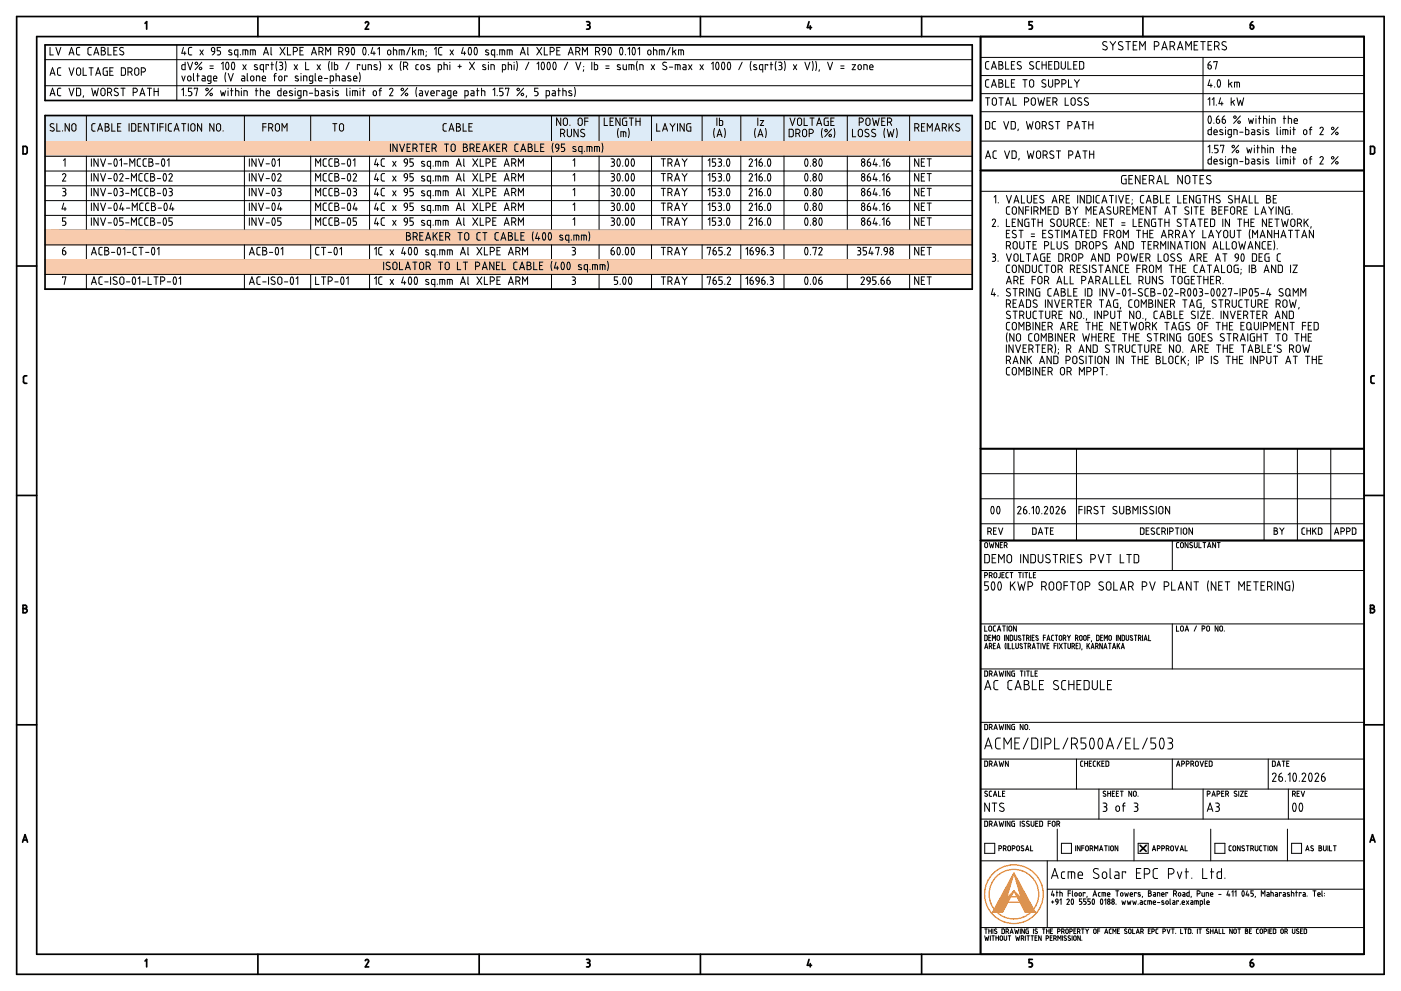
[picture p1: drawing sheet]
<svg xmlns="http://www.w3.org/2000/svg" width="420mm" height="297mm" viewBox="0 0 420 297" stroke-linecap="round" stroke-linejoin="round" font-family="sans-serif">
<g fill="none" stroke="#000" stroke-width=".51">
<path d="M5 5h410.1v287h-410.1zM11 11h398.1v275h-398.1zM13.5 13.5h278.1v16.6h-278.1zM43.5 7l.5-.5v2.2M77.3 5v6M109.6 6.9a.51 .51 0 0 1 .6-.4 .51 .51 0 0 1 .3 .7l-.9 1.5h1M143.7 5v6M175.9 6.5h.5a.5 .5 0 0 1 .5 .5 .5 .5 0 0 1-.5 .5M176.2 7.5h.2M176.4 7.5l.4 .2v.8l-.9 .2M210.1 5v6M242.6 6.5l-.5 1.8h1.3"/>
<path d="M243 7.7v1M276.4 5v6M294.1 11v275M309.6 6.5h-1v1l.8 .1 .2 .4M309.6 8v.3M309.6 8.2l-.2 .5h-.8M342.8 5v6M375 7.5h.5a.58 .58 0 0 1 .6 .5 .58 .58 0 0 1-.5 .6 .58 .58 0 0 1-.6-.4zM375.7 6.5l-.5 .4-.2 .6M13.5 34.6h278.1v52.1h-278.1zM6.9 43.9h.8l.4 .2 .1 1.5-.3 .5h-1zM294.1 51.1h115"/>
<path d="M412.2 44.4v1.2M412.2 44.4l-.2-.4-1-.1v2.2h1l.2-.5M5 79.7h6M409.1 79.7h6M7.5 114.9h.5M7.5 112.6h.5M7.5 112.6l-.5 .5 .1 1.6 .4 .2M411.6 114.9h.5M411.6 112.6h.5M411.6 112.6l-.5 .5 .1 1.6 .4 .2M294.1 134.5h115M5 148.5h6"/>
<path d="M409.1 148.5h6M294.1 162h115M6.9 182.4h.6M7.5 181.4a.5 .5 0 0 1 .5 .5 .5 .5 0 0 1-.5 .5 .63 .63 0 0 1 .7 .6 .63 .63 0 0 1-.7 .7M7.5 181.4h-.6v2.3h.6M411 181.4h.6a.5 .5 0 0 1 .5 .5 .5 .5 0 0 1-.5 .5 .62 .62 0 0 1 .6 .6 .62 .62 0 0 1-.6 .7h-.6zM411 182.4h.6M5 217.3h6M409.1 217.3h6M6.8 252.4l.7-2.2 .8 2.2M7 251.8h1.1M341.9 253.4l1.8 1.8"/>
<path d="M343.7 253.4l-1.8 1.8M410.9 252.4l.7-2.2 .8 2.2M411.1 251.8h1.1M43.5 288.1l.5-.5v2.2M77.3 286v6M109.6 288a.51 .51 0 0 1 .6-.4 .51 .51 0 0 1 .3 .7M110.5 288.3l-.9 1.5h1M143.7 286v6M175.9 287.6h.5a.5 .5 0 0 1 .5 .5 .5 .5 0 0 1-.5 .5M175.9 289.8h.5M176.2 288.6h.2M176.4 288.6a.57 .57 0 0 1 .5 .7l-.5 .5"/>
<path d="M210.1 286v6M242.6 287.6l-.5 1.7h1.3M243 288.8v1M276.4 286v6M308.6 289.8h.5M309.6 287.6h-1v1h.8l.2 .5M309.6 289.1v.2M309.6 289.3l-.5 .5M342.8 286v6M375 288.6h.5a.58 .58 0 0 1 .6 .4 .58 .58 0 0 1-.5 .7 .58 .58 0 0 1-.6-.4zM375.7 287.6l-.5 .3-.2 .7"/>
</g>
<g fill="none" stroke="#000" stroke-width=".3">
<path d="M13.5 17.9h278.1M15 14.2v2.3h1M16.8 14.2l.7 2.3 .7-2.3M20.7 16.5l.7-2.3 .8 2.3M20.9 15.8h1.1M23.4 14.2l-.4 .3-.1 1.5 .3 .4 .7 .1M23.5 14.2h.4M26.9 14.2l-.5 .5v1.3l.2 .4 .8 .1M26.9 14.2h.5M28.1 16.5l.8-2.3 .7 2.3M28.3 15.8h1.1M30.4 15.2h.6"/>
<path d="M31 14.2a.5 .5 0 0 1 .5 .5 .5 .5 0 0 1-.5 .5M31 14.2h-.6v2.3h.6a.63 .63 0 0 0 .6-.7 .63 .63 0 0 0-.6-.6M32.4 14.2v2.3h1M34.1 15.2h.8M35.1 14.2h-1v2.3h1M37 14.3a.59 .59 0 0 0-.9 0 .59 .59 0 0 0 .1 .9l.7 .3a.57 .57 0 0 1 .1 .9 .57 .57 0 0 1-.9-.1l-.2-.1M53 13.5v16.6M55 14.2l-.5 1.8h1.3M55.4 15.5v1M55.5 18.6v2.3l-.8-.1-.2-.3 .1-.9 .9-.2M56.3 18.6l.7 2.3 .8-2.3M57 14.2l-.5 .5v1.3l.3 .4 .7 .1"/>
<path d="M57 14.2h.5M60 15l1 1.5M60.5 18.6l-2 2.3M61 15l-1 1.5M62.9 19.8h1.1M63.6 14.3a.5 .5 0 0 1 .8 .4v.8l-.8-.1-.2-.7zM64.4 15.5l-.2 .6-.6 .4M65.2 16.5h.4M65.6 15.2l.5 .5M66.1 15.7v.5l-.5 .3M66.1 14.2h-.9v1h.4M66.4 19.1l.5-.5v2.3"/>
<path d="M67.9 18.8l.1-.1a1.28 1.28 0 0 1 .5 1.8l-.2 .4a1.28 1.28 0 0 1-.5-1.9zM69.5 15.1a.42 .42 0 0 0-.6-.1 .42 .42 0 0 0-.1 .6l.7 .4a.54 .54 0 0 1-.3 .5 .54 .54 0 0 1-.6-.2M69.6 18.8l.2-.1a1.28 1.28 0 0 1 .5 1.8l-.3 .4a1.28 1.28 0 0 1-.5-1.9zM71.3 16.5l-.9-.2-.1-1 .2-.3h.8v2.2M72.1 16.3v.2M72.8 16.5v-1.5h1.2l.3 .3v1.2M72.8 19.4l1 1.5M73.6 15v1.5M73.8 19.4l-1 1.5M75.8 15v1.5M76.6 15.3v1.2M76.6 15.3l-.4-.3h-1.1v1.5"/>
<path d="M77.2 19.5a.42 .42 0 0 0-.6-.1 .42 .42 0 0 0-.1 .6l.7 .4a.54 .54 0 0 1-.3 .5 .54 .54 0 0 1-.6-.1M79 16.5l.8-2.3 .7 2.3M79.2 15.8h1.1M80.5 19.6v-.2h-.7v1.5M81.3 14.2v2l.2 .3M81.3 19.4h.7M81.5 18.6v2.3M83 18.4a3.9 3.9 0 0 0 0 2.7M83.8 18.6h.5a.5 .5 0 0 1 .5 .5 .5 .5 0 0 1-.5 .5M84 14.2l1.5 2.3M84 19.6h.3M84.3 19.6l.5 .5"/>
<path d="M85.5 14.2l-1.5 2.3M85.5 18.4a3.9 3.9 0 0 1 0 2.7M86.2 14.2v2.3h1M88 15.5h.6M88.2 19.4l1 1.5M88.6 14.2h-.6v2.3M88.6 14.2a.63 .63 0 0 1 .6 .6 .63 .63 0 0 1-.6 .7M89.2 19.4l-1 1.5M90 15.2h.7M91 14.2h-1v2.3h1M91.7 18.6v2.3h.9M93.4 16.5l.7-2.3 .8 2.3"/>
<path d="M93.6 15.8h1.1M95.1 19.4l1 1.5M96.1 19.4l-1 1.5M96.3 14.2a.63 .63 0 0 1 .6 .6 .63 .63 0 0 1-.6 .7h-.6M96.3 14.2h-.6v2.3M96.4 15.5l.5 1M97.7 16.5v-2.3l.7 1.3 .8-1.3v2.3M98.8 18.4a3.9 3.9 0 0 0 0 2.7M99.5 18.6v2.3M100.3 18.6v2.3l.8-.1 .2-.3-.1-.9-.9-.2M102.2 14.2h-.6v2.3M102.2 14.2a.63 .63 0 0 1 .6 .6 .63 .63 0 0 1-.6 .7h-.6"/>
<path d="M102.3 15.5l.5 1M103.7 14.5a.5 .5 0 0 1 .5-.3 .5 .5 0 0 1 .4 .5v.8l-.8-.1-.2-.4zM104.6 15.5l-.2 .6-.6 .4M104.7 18.6l-1 2.3M105.6 14.3l.1-.1a1.28 1.28 0 0 1 .5 1.9l-.2 .3a1.28 1.28 0 0 1-.5-1.8zM107.9 19.6v-.2h-.7v1.5M108.6 19.4l.1 1.3 1 .2v-1.5M109 14.3l.1-.1a1.28 1.28 0 0 1 .5 1.9l-.2 .3a1.28 1.28 0 0 1-.5-1.8zM110.5 16.3v.2M111.8 14.2l-.5 1.8h1.2M112.2 15.5v1M113 19.5a.42 .42 0 0 0-.5-.1 .42 .42 0 0 0-.2 .6l.8 .4a.54 .54 0 0 1-.3 .5 .54 .54 0 0 1-.6-.1"/>
<path d="M113.3 14.7l.5-.5v2.3M113.9 18.4a3.9 3.9 0 0 1 0 2.7M116.3 15.2a.5 .5 0 0 1 .6-.2 .5 .5 0 0 1 .3 .5v.5a.5 .5 0 0 1-.5 .5 .5 .5 0 0 1-.5-.5zM116.6 19.4l1 1.5M117.6 19.4l-1 1.5M118 15l.9 .1 .1 1.4M118 14.2v2.3M119.7 16.5v-1.5h1.1l.4 .3v1.2M120.3 18.4a3.9 3.9 0 0 0 0 2.7M120.5 15v1.5M121 19.9h.7a.63 .63 0 0 0 .6-.6 .63 .63 0 0 0-.6-.7h-.7v2.3M121.8 19.9l.5 1"/>
<path d="M123 14.2l-1 2.3M123.7 14.2v2.3M124.2 15.4l.5 1.1M124.7 15l-1 .7M124.7 19.8v.7M125.1 19.4h.4M125.1 19.4l-.4 .4M125.5 16.5v-1.5h1.1l.4 .3v1.2M126.2 15v1.5M126.2 19.9v.5M126.2 19.9a.5 .5 0 0 1 .5-.5 .5 .5 0 0 1 .5 .5v.5a.5 .5 0 0 1-.5 .5 .5 .5 0 0 1-.5-.5M127.8 16.5l-.1 .5"/>
<path d="M127.8 15.5v.1M128.9 19.5a.42 .42 0 0 0-.6-.1 .42 .42 0 0 0-.2 .6l.8 .4a.54 .54 0 0 1-.3 .5 .54 .54 0 0 1-.6-.1M130.3 14.7l.5-.5v2.3M132 14.2h.5M132 14.2l-.5 .5v1.3l.3 .4 .7 .1M133.2 19.4h.6M133.2 18.6v2.3M133.8 19.4l.4 .4v1.1M134.9 18.6v.2M134.9 19.4v1.5M135 15l1 1.5M136 15l-1 1.5"/>
<path d="M137.4 19.9h.9M137.9 19.4v1M138.9 14.2l-.5 1.8h1.3M139.3 15.5v1M140.7 14.3l.1-.1a1.28 1.28 0 0 1 .5 1.9l-.2 .3a1.28 1.28 0 0 1-.5-1.8zM140.8 18.6l1.5 2.3M142.3 18.6l-1.5 2.3M142.4 14.3l.1-.1a1.28 1.28 0 0 1 .5 1.9l-.2 .3a1.28 1.28 0 0 1-.5-1.8zM145.6 19.5a.42 .42 0 0 0-.6-.1 .42 .42 0 0 0-.1 .6l.8 .4a.54 .54 0 0 1-.4 .5 .54 .54 0 0 1-.6-.1M146.5 18.6v.2M146.5 19.4v1.5M146.5 15.1a.42 .42 0 0 0-.6-.1 .42 .42 0 0 0-.1 .6l.8 .4a.54 .54 0 0 1-.4 .5 .54 .54 0 0 1-.6-.2"/>
<path d="M148.4 16.5l-1-.2v-1l.1-.3h.9v2.2M149.1 16.3v.2M149.9 16.5v-1.5h1.1l.4 .3v1.2M150.6 15v1.5M152.1 16.5v-1.5h1.1l.4 .3v1.2M152.4 19.4l1 .2v1.3M152.4 18.6v2.3M152.9 15v1.5M154.2 18.6v.2M154.2 19.4v1.5M154.9 18.4a3.9 3.9 0 0 1 0 2.7M156 16.5l.8-2.3 .7 2.3"/>
<path d="M156.3 15.8h1M158.3 14.2v2l.2 .3M158.6 18.6l-1 2.3M161 14.2l1.5 2.3M161 19.1l.5-.5v2.3M162.5 14.2l-1.5 2.3M162.5 18.8l.2-.1a1.28 1.28 0 0 1 .5 1.8l-.3 .4a1.28 1.28 0 0 1-.5-1.9zM163.2 14.2v2.3h1M164.3 18.8l.1-.1a1.28 1.28 0 0 1 .5 1.8l-.2 .4a1.28 1.28 0 0 1-.5-1.9zM165.6 14.2h-.6v2.3M165.6 14.2a.63 .63 0 0 1 .6 .6 .63 .63 0 0 1-.6 .7h-.6M166 18.8l.2-.1a1.28 1.28 0 0 1 .5 1.8l-.3 .4a1.28 1.28 0 0 1-.5-1.9z"/>
<path d="M167 15.2h.7M168 14.2h-1v2.3h1M170.2 18.6l-1 2.3M170.4 16.5l.8-2.3 .7 2.3M170.6 15.8h1.1M172.7 18.6l.7 2.3 .8-2.3M173.3 14.2h-.6v2.3M173.3 14.2a.63 .63 0 0 1 .6 .6 .63 .63 0 0 1-.6 .7h-.6M173.4 15.5l.5 1M174.7 16.5v-2.3l.7 1.3 .8-1.3v2.3M175 19.9v.1M177.5 18.6v2.3"/>
<path d="M178.2 18.6v2.3l.9-.1 .1-.3v-.9l-1-.2M179.2 14.2a.63 .63 0 0 1 .7 .6 .63 .63 0 0 1-.7 .7h-.6M179.2 14.2h-.6v2.3M179.4 15.5l.5 1M180.7 14.5a.5 .5 0 0 1 .5-.3 .5 .5 0 0 1 .4 .5v.8l-.7-.1-.3-.4zM181.6 15.5l-.2 .6-.5 .4M181.7 19.8h1M182.6 14.3l.1-.1a1.28 1.28 0 0 1 .5 1.9l-.2 .3a1.28 1.28 0 0 1-.5-1.8zM186 19.5a.42 .42 0 0 0-.6-.1 .42 .42 0 0 0-.1 .6l.8 .4a.54 .54 0 0 1-.4 .5 .54 .54 0 0 1-.6-.1M186.1 14.3l.1-.1a1.28 1.28 0 0 1 .5 1.9l-.3 .3a1.28 1.28 0 0 1-.5-1.8zM186.9 19.4v1.3l1 .2v-1.5M187.6 16.3v.2"/>
<path d="M188.3 14.7l.5-.5v2.3M189.4 19.4v1.5M189.8 14.3l.1-.1a1.28 1.28 0 0 1 .5 1.9l-.2 .3a1.28 1.28 0 0 1-.5-1.8zM191.1 18.4a3.9 3.9 0 0 0 0 2.7M191.3 14.7l.5-.5v2.3M194.3 15.2a.5 .5 0 0 1 .6-.2 .5 .5 0 0 1 .3 .5v.5a.5 .5 0 0 1-.5 .5 .5 .5 0 0 1-.5-.5zM195.3 19.4l1 1.5M196 15h.8l.2 .3M196 14.2v2.3M196.3 19.4l-1 1.5M197 15.3v1.2M197.7 16.5v-1.5h1.2l.3 .3v1.2"/>
<path d="M198.5 15v1.5M199.9 18.8a.59 .59 0 0 0-.9-.1 .59 .59 0 0 0 0 .9l.7 .3a.57 .57 0 0 1 .1 .9 .57 .57 0 0 1-.8 0l-.3-.2M201 14.2l-1 2.3M201.7 14.2v2.3M202.2 15.4l.5 1.1M202.7 15l-1 .7M203.2 19.4v1.5M203.5 16.5v-1.5h1.1l.4 .3v1.2M204.2 15v1.5M204.9 19.4l.8 .2v1.3l-.9-.2v-.4l.3-.2M206.5 19.4l1 1.5M207.5 19.4l-1 1.5"/>
<path d="M209.9 19.4l1 1.5M210.9 19.4l-1 1.5M213.4 19.1l.5-.5v2.3M214.9 18.8l.1-.1a1.28 1.28 0 0 1 .5 1.8l-.2 .4a1.28 1.28 0 0 1-.5-1.9zM216.6 18.8l.1-.1a1.28 1.28 0 0 1 .5 1.8l-.2 .4a1.28 1.28 0 0 1-.5-1.9zM218.4 18.8l.1-.1a1.28 1.28 0 0 1 .5 1.8l-.2 .4a1.28 1.28 0 0 1-.5-1.9zM222.6 18.6l-1 2.3M225.2 18.4a3.9 3.9 0 0 0 0 2.7M226.9 19.5a.42 .42 0 0 0-.6-.1 .42 .42 0 0 0-.1 .6l.7 .4a.54 .54 0 0 1-.3 .5 .54 .54 0 0 1-.6-.1M230.3 19.6v-.2h-.8v1.5M231 19.4h.8M231.2 18.6v2.3"/>
<path d="M232.7 18.4a3.9 3.9 0 0 0 0 2.7M233.5 18.6h.5a.5 .5 0 0 1 .5 .5 .5 .5 0 0 1-.5 .5M233.7 19.6h.3M234 19.6l.5 .5M235.3 18.4a3.9 3.9 0 0 1 0 2.7M237.9 19.4l1 1.5M238.9 19.4l-1 1.5M241.4 18.6l.7 2.3 .8-2.3M243.6 18.4a3.9 3.9 0 0 1 0 2.7M244.6 18.4a3.9 3.9 0 0 1 0 2.7M248.2 18.6l.7 2.3 .8-2.3M252.1 19.8h1"/>
<path d="M255.6 19.4h1l-1 1.5h1M257.6 19.5a.5 .5 0 0 1 .7 .4v.5a.5 .5 0 0 1-.5 .5 .5 .5 0 0 1-.5-.5zM294.1 17.2h115M296.6 18.5h-.8l-.2 .5v1.5l1 .2M299.6 18.5h.6a.5 .5 0 0 1 .5 .5 .5 .5 0 0 1-.5 .5 .63 .63 0 0 1 .6 .6 .63 .63 0 0 1-.6 .6h-.6zM299.6 19.5h.6M301.6 18.5v2.2h1M303.3 19.5h.8M304.3 18.5h-1v2.2h1M306.2 18.6a.59 .59 0 0 0-.9-.1 .59 .59 0 0 0 .1 .9l.7 .4a.57 .57 0 0 1 .1 .8 .57 .57 0 0 1-.9 0l-.2-.1M309.9 18.6a.59 .59 0 0 0-.9-.1 .59 .59 0 0 0 0 .9l.7 .4a.57 .57 0 0 1 .1 .8 .57 .57 0 0 1-.8 0l-.2-.1M311.3 18.5h.5"/>
<path d="M311.3 18.5l-.5 .5v1.5l.5 .2M312.5 19.5h1.3M312.5 18.5v2.2M313.8 18.5v2.2M314.5 19.5h.8M315.5 18.5h-1v2.2h1M316.3 18.5h.7l.4 .2 .1 1.5-.2 .4-1 .1zM318.3 18.5v1.6a.63 .63 0 0 0 .6 .6 .63 .63 0 0 0 .6-.6v-1.6M320.3 18.5v2.2h1M322 19.5h.8M323 18.5h-1v2.2h1M323.8 18.5h.7l.4 .2 .1 1.5-.2 .4-1 .1z"/>
<path d="M331.8 13.9a.63 .63 0 0 1 .1 1 .63 .63 0 0 1-1-.1l-.2-.1M331.9 12.6a.66 .66 0 0 0-.9-.1 .66 .66 0 0 0 0 1l.8 .4M332.9 12.5l.8 1.1M333.7 13.6v1.4M334.6 12.5l-.9 1.1M336.5 13.9a.63 .63 0 0 1 .1 1 .63 .63 0 0 1-.9-.1l-.3-.1M336.7 12.6a.66 .66 0 0 0-1-.1 .66 .66 0 0 0 0 1l.8 .4M337.6 12.5h1.4M338.3 12.5v2.5M339.9 13.6h.8M341 12.5h-1.1v2.5h1.1M341.8 15v-2.5l.8 1.3 .9-1.3v2.5"/>
<path d="M346.2 13.8l.7 .1a.69 .69 0 0 0 .7-.7 .69 .69 0 0 0-.7-.7h-.7v2.5M348.4 15l.8-2.5 .9 2.5M348.6 14.3h1.2M350.9 13.8l.7 .1a.69 .69 0 0 0 .7-.7 .69 .69 0 0 0-.7-.7h-.7v2.5M351.7 13.8l.6 1.2M353.1 15l.8-2.5 .9 2.5M353.4 14.3h1.2M355.6 15v-2.5l.9 1.3 .8-1.3v2.5M358.1 13.6h.9M359.2 12.5h-1.1v2.5h1.1M360.1 12.5h1.4M360.8 12.5v2.5"/>
<path d="M360.8 17.2v33.9M362.3 19.5h.5a.58 .58 0 0 1 .6 .4 .58 .58 0 0 1-.4 .7 .58 .58 0 0 1-.7-.4zM362.3 13.6h.8M363 18.5l-.5 .3-.2 .7M363.4 12.5h-1.1v2.5h1.1M364 18.7v-.2h1l-.5 2.2M364.2 13.8l.7 .1a.69 .69 0 0 0 .7-.7 .69 .69 0 0 0-.7-.7h-.7v2.5M365.1 13.8l.5 1.2M367.5 13.9a.63 .63 0 0 1 .2 1 .63 .63 0 0 1-1-.1l-.2-.1M367.7 12.6a.66 .66 0 0 0-1-.1 .66 .66 0 0 0 .1 1l.7 .4M13.5 25.7h278.1M13.5 30.1h278.1"/>
<path d="M15 22.6l.7-2.3 .8 2.3M15 28.7l.7-2.3 .8 2.3M15.2 28.1h1.1M15.2 21.9h1.1M16 38.4a.57 .57 0 0 1 .1 .8 .57 .57 0 0 1-.8 0l-.3-.1M16.2 37.2a.59 .59 0 0 0-.9-.1 .59 .59 0 0 0 0 .9l.7 .4M17 37.1v2.2h1M18.2 20.3l-.7 .1-.2 .4v1.5l.9 .3M18.2 26.4l-.7 .1-.2 .4v1.5l.9 .3M18.8 39.2v.1M20.7 20.3l.7 2.3 .8-2.3M20.7 26.4l.7 2.3 .8-2.3"/>
<path d="M20.8 37.1v2.2l-1.3-2.2v2.2M21.7 37.2l.5-.1 .4 .1 .2 1.5a.63 .63 0 0 1-.6 .6 .63 .63 0 0 1-.7-.6zM22.9 26.4h.8l.4 .3 .1 1.5-.3 .4-1 .1zM23.1 20.5l.5-.2 .4 .2 .2 1.5a.63 .63 0 0 1-.6 .6 .63 .63 0 0 1-.7-.6zM24.9 20.3v2.3h1.1M25.1 28.7l-.2 .5M25.9 34.6v7.8M26.7 20.3h1.2M27.3 20.3v2.3M27.5 26.4l.5 2.3 .5-1.5 .5 1.5 .5-2.3M27.5 38.8l.3 .4 .7 .1M28.5 37.1l-.9 .2-.1 1.5"/>
<path d="M28.7 22.6l.7-2.3 .8 2.3M28.9 21.9h1.1M29.3 39.3l.7-2.2 .8 2.2M29.5 38.7h1.1M30.2 27.1v1M30.3 27.1a.63 .63 0 0 1 .6-.7 .63 .63 0 0 1 .6 .7v1a.63 .63 0 0 1-.6 .6 .63 .63 0 0 1-.6-.6M31.4 20.3l-.5 .5 .1 1.5 .4 .3M31.5 20.3h.7M31.5 37.1h.7a.5 .5 0 0 1 .5 .5 .5 .5 0 0 1-.5 .5 .62 .62 0 0 1 .6 .6 .62 .62 0 0 1-.6 .6h-.7zM31.5 38.1h.7M31.8 21.3h.4v1.3h-.7M32.3 27.7h.6a.63 .63 0 0 0 .6-.6 .63 .63 0 0 0-.6-.7h-.6v2.3"/>
<path d="M32.9 21.3h.8M33 27.7l.5 1M33.5 37.1v2.2h1M34 20.3h-1.1v2.3h1.1M34.5 27.4l.7 .3a.57 .57 0 0 1 .1 .9 .57 .57 0 0 1-.8 0l-.2-.2M35.3 38.1h.7M35.4 26.6a.59 .59 0 0 0-.9-.1 .59 .59 0 0 0 0 .9M36.3 26.4h1.2M36.3 37.1h-1v2.2h1M36.4 20.3h.7l.5 .3v1.5l-.2 .4-1 .1zM36.9 26.4v2.3M38.4 21.6h.6a.63 .63 0 0 0 .6-.6 .63 .63 0 0 0-.6-.7h-.6v2.3"/>
<path d="M38.7 37.1v2.2M39.1 21.6l.5 1M39.9 27.7h.7a.63 .63 0 0 0 .6-.6 .63 .63 0 0 0-.6-.7h-.7v2.3M40.6 20.5l.4-.2 .5 .2 .1 1.5a.63 .63 0 0 1-.6 .6 .63 .63 0 0 1-.6-.6zM40.7 38.8v-1.5l-.5-.2h-.7v2.2l1-.1 .2-.4M41.5 38.1h.7M42 28.7l.7-2.3 .8 2.3M42.2 28.1h1M42.4 21.6h.6a.63 .63 0 0 0 .6-.6 .63 .63 0 0 0-.6-.7h-.6v2.3M42.5 37.1h-1v2.2h1M44.2 26.4h1.2M44.5 37.1v2.2l-1.3-2.2v2.2"/>
<path d="M44.8 26.4v2.3M45.2 37.1h1.3M45.8 37.1v2.2M46.2 26.4v2.3M46.2 27.4h1.3M47.2 37.1v2.2M47.5 26.4v2.3M48 38.1h1M49 37.1h-1v2.2M49.7 37.1v2.2M50.5 38.8l.2 .4 .8 .1M51.5 37.1l-1 .2v1.5"/>
<path d="M52.2 39.3l.8-2.2 .7 2.2M52.4 38.7h1.1M54.5 37.1h1.2M54.5 22.8l.5 1.5 .5-1.5M54.5 26.9l.5-.5v2.3M55.1 37.1v2.2M55.8 28.6v.1M56.3 23.3v.5M56.3 23.3a.5 .5 0 0 1 .5-.5 .5 .5 0 0 1 .5 .5v.5a.5 .5 0 0 1-.5 .5 .5 .5 0 0 1-.5-.5M56.5 37.1v2.2M57.4 37.2l.4-.1 .5 .1 .2 1.5a.63 .63 0 0 1-.7 .6 .63 .63 0 0 1-.6-.6zM57.5 26.4h-1v1l.8 .1 .2 .7-.2 .4-.8 .1"/>
<path d="M58 22v2l.3 .3M58.3 26.7v-.3h1l-.5 2.3M59 22.8h.8M59.3 22v2.3M60.5 37.1v2.2l-1.3-2.2v2.2M60.6 22.8h.7l.2 .3v1.2l-.8-.1-.2-.3 .2-.3 .8-.1M62.9 20.5h1.1M63.3 24.3l-1-.2v-1l.2-.3h.8v1.8l-.2 .4h-.7M63.7 26.4l-2 2.3M64 23.5h1v-.2a.5 .5 0 0 0-.5-.5 .5 .5 0 0 0-.5 .5l.2 .9 .8 .1M64.2 37.1v2.2l-1.3-2.2v2.2M66.1 27.2l.4 1.5 .4-1 .4 1 .3-1.5"/>
<path d="M66.2 37.7a.62 .62 0 0 0-.7-.6 .62 .62 0 0 0-.6 .6v1a.63 .63 0 0 0 .6 .6 .63 .63 0 0 0 .7-.6M66.2 37.7v1M66.9 39.2v.1M67.7 21.8a3.9 3.9 0 0 0 0 2.7M68.4 26.4v.2M68.4 27.2v1.5M68.5 22l.7 2.3 .8-2.3M69.2 27.2h.7M69.4 26.4v2.3M70.7 27.2l.9 .2v1.3M70.7 26.4v2.3M72.4 26.4v.2"/>
<path d="M72.4 27.2v1.5M72.5 22.8h.7l.2 .3v1.2l-.8-.1-.2-.3 .2-.3 .8-.1M73.2 28.7v-1.5h.6l.3 .4v1.1M73.3 34.6v7.8M74.1 22v2l.3 .3M75.4 22.8a.51 .51 0 0 1 .8 .5l-.1 .5a.5 .5 0 0 1-.5 .5 .5 .5 0 0 1-.5-.5zM76.6 27.2h.7M76.8 26.4v2.3M76.9 24.3v-1.5h.6l.4 .3v1.2M78.1 27.2l.9 .2 .1 1.3M78.1 26.4v2.3M78.7 23.5h1v-.2a.5 .5 0 0 0-.5-.5 .5 .5 0 0 0-.5 .5v.8l1 .2"/>
<path d="M78.8 38.1h1M79 20.9l-.9-.2-.1-.9 .2-.4h.8v2.2M79.8 37.1h-1v2.2M79.8 27.9h1v-.2a.5 .5 0 0 0-.5-.5 .5 .5 0 0 0-.5 .5l.1 .8 .9 .2M80.6 38.3h.6a.63 .63 0 0 0 .6-.6 .63 .63 0 0 0-.6-.6h-.6v2.2M81.3 38.3l.5 1M82.1 22.8h.7M82.8 37.2l.4-.1 .4 .1 .2 1.5a.63 .63 0 0 1-.6 .6 .63 .63 0 0 1-.6-.6zM82.8 22l-.5 .4v1.9M83.8 22.8a.49 .49 0 0 1 .8 .5v.5a.5 .5 0 0 1-.5 .5 .5 .5 0 0 1-.5-.5zM84.3 26.4v2.3l-.8-.1-.2-.3v-.9l1-.2M84.6 39.3v-2.2l.7 1.2 .8-1.2v2.2"/>
<path d="M84.8 20.1a.57 .57 0 0 1-.5 .8h-.5M85 27.9h1v-.2a.5 .5 0 0 0-.5-.5 .5 .5 0 0 0-.5 .5l.1 .8 .9 .2M86.1 23v-.2h-.8v1.5M87.6 28.1l.1 .1a.54 .54 0 0 1-.3 .5 .54 .54 0 0 1-.6-.1M87.7 27.3a.42 .42 0 0 0-.6-.1 .42 .42 0 0 0-.1 .6l.6 .3M88.5 26.4v.2M88.5 27.2v1.5M89.4 22.9a.42 .42 0 0 0-.6-.1 .42 .42 0 0 0-.1 .6l.8 .4a.54 .54 0 0 1-.4 .5 .54 .54 0 0 1-.6-.2M90.3 28.7l-1-.2v-.9l.2-.4h.8v1.9l-.2 .3h-.7M90.3 22v.1M90.3 22.8v1.5M92 23.1l-.2-.3h-.8v1.5"/>
<path d="M92 27.6l-.2-.4h-.8v1.5M92 23.1v1.2M92 27.6v1.1M92.8 27.9h1M93.2 34.6v7.8M93.8 24.3l-1-.2v-1l.2-.3h.8v1.8l-.2 .4h-.7M94.5 22v2l.3 .3M94.5 26.4v2.3l.8-.1 .2-.3v-.9l-1-.2M95.5 23.5h1a.52 .52 0 0 0-.3-.7 .52 .52 0 0 0-.7 .5l.2 .9 .8 .1M96.4 27.2h.5M96.9 27.2l.4 .4v1.1l-1-.2 .2-.5 .8-.1M97.3 23.5h1"/>
<path d="M98.9 27.3a.42 .42 0 0 0-.6-.1 .42 .42 0 0 0-.1 .6l.8 .4a.54 .54 0 0 1-.4 .5 .54 .54 0 0 1-.6-.1M99 24.3l1-.2v-1l-.2-.3h-.8v2.2M99.8 26.4v.2M99.8 27.2v1.5M99.8 37.1h1.2M100.4 37.1v2.2M100.8 22.8l.9 .2 .1 1.3M100.8 22v2.3M101.4 27.3a.42 .42 0 0 0-.6-.1 .42 .42 0 0 0-.1 .6l.8 .4a.54 .54 0 0 1-.4 .5 .54 .54 0 0 1-.6-.1M102 37.2l.4-.1 .5 .1 .1 1.5a.63 .63 0 0 1-.6 .6 .63 .63 0 0 1-.6-.6zM102.7 22.8h.6l.2 .3v1.2l-.8-.1-.2-.3 .2-.3 .8-.1M104 26.4v2l.2 .3"/>
<path d="M105 26.4v.2M105 27.2v1.5M105.2 22.9a.42 .42 0 0 0-.6-.1 .42 .42 0 0 0-.1 .6l.7 .4a.54 .54 0 0 1-.3 .5 .54 .54 0 0 1-.6-.2M105.7 28.7v-1.5h1.1l.4 .4v1.1M106 23.5h1v-.2a.5 .5 0 0 0-.5-.5 .5 .5 0 0 0-.5 .5l.2 .9 .8 .1M106.5 27.2v1.5M107.8 21.8a3.9 3.9 0 0 1 0 2.7M108 26.4v.2M108 27.2v1.5M108.7 27.2h.8M109 26.4v2.3M110.4 20.9v-1.5l1 .2v1.3"/>
<path d="M110.8 34.6v7.8M112.2 27.3a.49 .49 0 0 1 .7 .4v.5a.5 .5 0 0 1-.5 .5 .5 .5 0 0 1-.5-.5zM113.7 27.2h.7M114.4 26.4l-.5 .4v1.9M116.9 26.7a.5 .5 0 0 1 .7-.2 .5 .5 0 0 1 .2 .7l-1 1.5h1.1M116.9 26.7l-.1 .1M122.3 26.4l-2 2.3M124.7 20.5l.4 .4M125 26.2a3.9 3.9 0 0 0 0 2.7M125.1 20.9h.4M125.9 27.2h.6l.2 .4v1.1l-.8-.1-.2-.3 .2-.3 .8-.1M127.5 27.2l.5 1.5 .5-1.5"/>
<path d="M129.2 27.9h1v-.2a.5 .5 0 0 0-.5-.5 .5 .5 0 0 0-.5 .5l.1 .8 .9 .2M131.4 20.9l1-.2v-.9l-.2-.4h-.8v2.2M131.7 27.4v-.2h-.7v1.5M132.6 27.2h.7l.2 .4v1.1l-.8-.1-.2-.3 .2-.3 .8-.1M132.9 38.8l.2 .4 .8 .1M133.9 37.1l-.9 .2-.1 1.5M134.6 39.3l.8-2.2 .7 2.2M134.9 38.7h1M135.2 28.7l-.9-.2-.1-.9 .2-.4h.8v1.9l-.2 .3h-.7M136 27.9h1v-.2a.5 .5 0 0 0-.5-.5 .5 .5 0 0 0-.5 .5v.8l1 .2M136.9 37.1h.6a.5 .5 0 0 1 .5 .5 .5 .5 0 0 1-.5 .5 .62 .62 0 0 1 .6 .6 .62 .62 0 0 1-.6 .6h-.6zM136.9 38.1h.6"/>
<path d="M138.9 37.1v2.2h1M139.4 28.7l1-.2v-.9l-.2-.4h-.8v2.2M140.6 38.1h.8M141.3 27.2h.7l.2 .4v1.1l-.8-.1-.2-.3 .2-.3 .8-.1M141.6 37.1h-1v2.2h1M142.9 27.2h.8M143.2 26.4v2.3M144.4 27.2h.6M144.4 26.4v2.3M145 27.2l.4 .4v1.1M147.2 20.9v-1.5l1 .2v1.3M147.8 26.9l.6-.5v2.3"/>
<path d="M149.1 28.6v.1M150.7 20.9l.9-.2 .1-.9-.2-.4h-.8v2.2M150.9 26.4h-1v1l.7 .1 .3 .4-.3 .7-.7 .1M151.6 26.7v-.3h1l-.5 2.3M157 26.4l-2 2.3M157.9 28.7l-.1 .5M160.4 28.7h.5M160.9 27.4l.5 .5-.1 .5-.4 .3M161.4 26.4h-1v1h.5M163.8 28.7l.9-.2 .1-.9-.2-.4h-.8v2.2M165.4 34.6v7.8M165.7 27.2h.7l.1 .4v1.1l-.8-.1-.2-.3 .2-.3 .8-.1"/>
<path d="M167.3 27.2h.7M167.6 26.4v2.3M168.2 35.4v2.2l-1.3-2.2v2.2M168.8 40a.63 .63 0 0 0 .6-.6 .63 .63 0 0 0-.6-.7h-.7v2.3M168.8 27.2l.9 .2 .1 1.3M168.8 26.4v2.3M168.9 40l.5 1M169.1 35.6l.5-.2 .4 .2 .2 1.4a.63 .63 0 0 1-.6 .6 .63 .63 0 0 1-.7-.6zM170.1 38.7v1.7a.63 .63 0 0 0 .7 .6 .63 .63 0 0 0 .6-.6v-1.7M170.9 37.5v.1M171.4 27.3a.42 .42 0 0 0-.6-.1 .42 .42 0 0 0-.1 .6l.8 .4a.54 .54 0 0 1-.3 .5 .54 .54 0 0 1-.7-.1M172.3 26.2a3.9 3.9 0 0 1 0 2.7"/>
<path d="M173.4 38.7v2.3l-1.3-2.3v2.3M173.5 35.6l.5-.2 .4 .2 .2 1.4a.63 .63 0 0 1-.6 .6 .63 .63 0 0 1-.6-.6zM175 20.9l-.1 .5M175.3 38.9a.59 .59 0 0 0-.9-.1 .59 .59 0 0 0 0 .9l.7 .3a.57 .57 0 0 1 .1 .9 .57 .57 0 0 1-.8 0l-.3-.2M175.4 36.4h1M176.4 35.4h-1v2.2M179.7 34.6v7.8M181.2 35.4v2.2h1M181.7 20.5h1M183 36.4h.7M184 35.4h-1v2.2h1M185.4 38.5a3.9 3.9 0 0 0 0 2.7"/>
<path d="M185.9 35.4v2.2l-1.2-2.2v2.2M186.7 35.9v1.2l.3 .5h1v-1.2h-.4M186.9 39.5v1.5M187.3 39.5l.4 .4M187.3 39.5h-1.1v1.5M187.7 39.9v1.1M188 35.4h-1l-.3 .5M188.4 38.5a3.9 3.9 0 0 1 0 2.7M188.6 20.9v-1.5h1.3l.2 1.5M188.7 35.4h1.3M189.3 35.4v2.2M190.7 36.4h1.3"/>
<path d="M190.7 35.4v2.2M191.9 20.9v-1.5l.9 .2 .1 1.3M192 35.4v2.2M195.4 34.6v7.8M196.9 37.1v2.2h1M198.7 39.3l.7-2.2 .8 2.2M198.9 38.7h1.1M200.7 20.1h1M200.9 37.1l.8 1M201.7 38.1v1.2M202.4 37.1l-.7 1M202.5 20.9v-1.5l1.4 .2 .1 1.3"/>
<path d="M203.2 37.1v2.2M205.1 20.1h.6M205.2 37.1v2.2l-1.3-2.2v2.2M206.8 38.1h.4v1.2l-1-.1-.3-.4M207.2 37.1h-.8l-.4 .2-.1 1.5M210.6 34.6v7.8M214.3 38.5a3.9 3.9 0 0 0 0 2.7M215 35.4v2.2M215.8 35.4v2.2h.8l.1-.4v-.9l-.9-.2M217.3 38.5a3.9 3.9 0 0 1 0 2.7M222.2 34.6v7.8M226.6 38.5a3.9 3.9 0 0 0 0 2.7"/>
<path d="M227.3 35.4v2.2M228 36.1h1l-1 1.5h1M228.7 20.9l-.9-.2-.1-.9 .2-.4h.8v2.2M229.6 38.5a3.9 3.9 0 0 1 0 2.7M234.5 20.1l-.2 .7-.8 .1M235.1 34.6v7.8M236.7 38.7h.7l.5 .3v1.5l-.2 .4-1 .1zM236.9 35.4l.8 2.2 .7-2.2M239.3 40a.63 .63 0 0 0 .6-.6 .63 .63 0 0 0-.6-.7h-.6v2.3M239.3 35.6l.5-.2 .4 .2 .2 1.4a.63 .63 0 0 1-.6 .6 .63 .63 0 0 1-.6-.6zM239.4 40l.5 1M240.9 38.9l.4-.2 .4 .2 .2 1.5a.63 .63 0 0 1-.6 .6 .63 .63 0 0 1-.6-.6z"/>
<path d="M241.2 35.4v2.2h1M242.9 35.4h1.3M243.3 40a.63 .63 0 0 0 .6-.6 .63 .63 0 0 0-.6-.7h-.6v2.3M243.5 35.4v2.2M244.9 37.6l.8-2.2 .7 2.2M245.1 37h1.1M245.7 20.9l-.1 .5M246.6 38.5a3.9 3.9 0 0 0 0 2.7M247.2 35.9v1.2l.2 .5h1v-1.2h-.4M248.4 35.4h-1l-.2 .5M249.2 36.4h.7M249.4 38.7l-2 2.3"/>
<path d="M250.1 38.5a3.9 3.9 0 0 1 0 2.7M250.2 35.4h-1v2.2h1M252.1 20.5h1M254.1 34.6v7.8M255.7 38.7v2.3h.9M257.6 38.9l.4-.2 .5 .2 .1 1.5a.63 .63 0 0 1-.6 .6 .63 .63 0 0 1-.6-.6zM257.7 36.6h.6a.63 .63 0 0 0 .6-.6 .63 .63 0 0 0-.6-.6h-.6v2.2M259.1 20.9v-1.5l.9 .2 .1 1.3M259.7 36v1M259.7 36a.62 .62 0 0 1 .6-.6 .62 .62 0 0 1 .6 .6v1a.63 .63 0 0 1-.6 .6 .63 .63 0 0 1-.6-.6M260.5 38.9a.59 .59 0 0 0-.9-.1 .59 .59 0 0 0 .1 .9l.7 .3a.57 .57 0 0 1 .1 .9 .57 .57 0 0 1-.9 0l-.2-.2M260.8 20.1h1v-.2a.5 .5 0 0 0-.5-.5 .5 .5 0 0 0-.5 .5l.2 .9 .8 .1"/>
<path d="M261.7 35.4l.5 2.2 .5-1.5 .5 1.5 .5-2.2M262.5 38.9a.6 .6 0 0 0-.9-.1 .6 .6 0 0 0 .1 .9l.7 .3a.57 .57 0 0 1 .1 .9 .57 .57 0 0 1-.9 0l-.2-.2M264.4 36.4h.8M265.3 38.5a3.9 3.9 0 0 0 0 2.7M265.4 35.4h-1v2.2h1M266.1 38.7l.5 2.3 .5-1.5 .5 1.5 .5-2.3M266.2 36.6h.6a.63 .63 0 0 0 .6-.6 .63 .63 0 0 0-.6-.6h-.6v2.2M266.9 36.6l.5 1M268.8 38.5a3.9 3.9 0 0 1 0 2.7M272.8 34.6v7.8M274.3 38.3h.7a.63 .63 0 0 0 .6-.6 .63 .63 0 0 0-.6-.6h-.7v2.2M275.1 38.3l.5 1"/>
<path d="M276.4 38.1h.7M277.3 37.1h-.9v2.2h.9M278.1 39.3v-2.2l.7 1.2 .8-1.2v2.2M280.4 39.3l.7-2.2 .8 2.2M280.6 38.7h1M282.6 38.3h.6a.63 .63 0 0 0 .6-.6 .63 .63 0 0 0-.6-.6h-.6v2.2M283.3 38.3l.5 1M284.6 37.1v2.2M285.1 37.9l.8 1.4M285.9 37.1l-1.3 1.3M287.7 37.2a.59 .59 0 0 0-.8-.1 .59 .59 0 0 0 0 .9l.7 .4a.57 .57 0 0 1 .1 .8 .57 .57 0 0 1-.9 0l-.2-.1M294.1 22.6h115"/>
<path d="M294.1 28.1h115M294.1 33.5h115M295.6 36.4h.7l.5 .3v1.5l-.2 .4-1 .1zM295.6 29.3h1.2M296.2 29.3v2.3M296.6 23.9l-.8 .1-.2 .4v1.5l1 .2M297.3 20.7l.8-2.2 .7 2.2M297.3 26.1l.8-2.2 .7 2.2M297.5 20.1h1.1M297.5 25.5h1.1M297.8 29.5l.4-.2 .4 .2 .2 1.4a.63 .63 0 0 1-.6 .7 .63 .63 0 0 1-.6-.7zM298.6 36.4l-.8 .1-.2 .4v1.5l1 .3"/>
<path d="M299.6 23.9h.6a.5 .5 0 0 1 .5 .5 .5 .5 0 0 1-.5 .5 .62 .62 0 0 1 .6 .6 .62 .62 0 0 1-.6 .6h-.6zM299.6 24.9h.6M299.6 29.3h1.2M300.2 29.3v2.3M301 36.4l.8 2.3 .7-2.3M301.6 23.9v2.2h1M301.6 31.6l.7-2.3 .8 2.3M301.8 30.9h1.1M303.3 24.9h.8M303.8 29.3v2.3h1M304.3 23.9h-1v2.2h1M304.5 36.9v1.3"/>
<path d="M304.5 36.9l-.2-.4-1-.1v2.3l1-.1 .2-.4M305.4 38.7l-.1 .5M306.8 23.9h1.2M307.3 30.6h.6a.63 .63 0 0 0 .6-.7 .63 .63 0 0 0-.6-.6h-.6v2.3M307.4 23.9v2.2M307.8 36.4l.5 2.3 .5-1.5 .5 1.5 .5-2.3M308.9 24.1l.5-.2 .4 .2 .2 1.4a.63 .63 0 0 1-.6 .6 .63 .63 0 0 1-.6-.6zM309.4 29.5l.5-.2 .4 .2 .2 1.4a.63 .63 0 0 1-.6 .7 .63 .63 0 0 1-.6-.7zM310.8 36.6l.4-.2 .4 .2 .2 1.5a.63 .63 0 0 1-.6 .6 .63 .63 0 0 1-.6-.6zM311.3 20.7h.5M311.3 29.3l.5 2.3 .5-1.5 .5 1.5 .5-2.3M312.6 37.7h.6a.63 .63 0 0 0 .6-.6 .63 .63 0 0 0-.6-.7h-.6v2.3"/>
<path d="M313.3 37.7l.5 1M313.4 25.2a.57 .57 0 0 1 .1 .8 .57 .57 0 0 1-.8 0l-.2-.1M313.6 24a.59 .59 0 0 0-.9 0 .59 .59 0 0 0 0 .8l.7 .4M314 30.3h.8M314.5 23.9v1.6a.63 .63 0 0 0 .6 .6 .63 .63 0 0 0 .6-.6v-1.6M315 29.3h-1v2.3h1M315.7 36.6a.59 .59 0 0 0-.9-.1 .59 .59 0 0 0 .1 .9l.7 .3a.57 .57 0 0 1 .1 .9 .57 .57 0 0 1-.9 0l-.2-.2M315.8 30.6h.6a.63 .63 0 0 0 .6-.7 .63 .63 0 0 0-.6-.6h-.6v2.3M316.4 25.1h.7a.63 .63 0 0 0 .6-.6 .63 .63 0 0 0-.6-.6h-.7v2.2M316.5 30.6l.5 1M316.6 36.4h1.2M317.2 36.4v2.3"/>
<path d="M318.5 25.1h.6a.63 .63 0 0 0 .6-.6 .63 .63 0 0 0-.6-.6h-.6v2.2M319.4 29.3v2.3h1M320.3 37.7h.6a.63 .63 0 0 0 .6-.6 .63 .63 0 0 0-.6-.7h-.6v2.3M320.4 23.9v2.2h1.1M321.4 29.5l.4-.2 .5 .2 .2 1.4a.63 .63 0 0 1-.7 .7 .63 .63 0 0 1-.6-.7zM322.2 23.9l.8 1M322.3 38.7l.7-2.3 .8 2.3M322.5 38.1h1.1M323 24.9v1.2M323.7 23.9l-.7 1M324.2 30.6a.57 .57 0 0 1 .1 .9 .57 .57 0 0 1-.9 0l-.2-.2M324.3 29.4a.59 .59 0 0 0-.8 0 .59 .59 0 0 0 0 .9l.7 .3"/>
<path d="M324.5 36.4h1.3M325.1 36.4v2.3M326.2 30.6a.57 .57 0 0 1 .1 .9 .57 .57 0 0 1-.9 0l-.2-.2M326.3 29.4a.59 .59 0 0 0-.8 0 .59 .59 0 0 0 0 .9l.7 .3M326.5 36.4v2.3M326.5 37.4h1.3M327.8 36.4v2.3M362.3 29.8l.5-.5v2.3M362.5 34.9l.1-.1a1.28 1.28 0 0 1 .5 1.8l-.2 .4a1.28 1.28 0 0 1-.5-1.9zM362.8 23.9l-.5 1.7h1.2M363.2 25.1v1M363.3 38.1v2.3l-.8-.1-.2-.3"/>
<path d="M363.3 38.9l-1 .2v.9M363.5 29.8l.5-.5v2.3M364 40l.2 .3 .8 .1M364 39.4a.53 .53 0 0 1 .7-.5 .53 .53 0 0 1 .3 .7h-1M364 36.9v.1M364 39.4v.6M364.3 26v.1M364.8 35.8l.5-.1a.58 .58 0 0 1 .6 .5 .58 .58 0 0 1-.4 .7 .58 .58 0 0 1-.7-.4zM364.8 31.4v.2M365.3 24l.1-.1a1.28 1.28 0 0 1 .5 1.9l-.2 .3a1.28 1.28 0 0 1-.5-1.9zM365.5 34.7l-.5 .4-.2 .6M366 29.3l-.5 1.8h1.3"/>
<path d="M366.4 30.6v1M366.5 35.8h.5M366.6 39.8l.1 .1a.54 .54 0 0 1-.3 .5 .54 .54 0 0 1-.6-.2M366.7 39a.42 .42 0 0 0-.6-.1 .42 .42 0 0 0-.1 .6l.6 .3M367 35.7a.58 .58 0 0 1 .7 .5 .58 .58 0 0 1-.5 .7 .58 .58 0 0 1-.7-.4v-.7M367.3 34.7l-.5 .4-.3 .6M367.5 38.1v.1M367.5 38.9v1.5M368.3 40l.2 .3 .8 .1M368.5 23.9v2.2M368.9 25.1l.6 1M369.2 29.3v2.3"/>
<path d="M369.5 24.6l-1 .8M369.7 30.5l.5 1.1M370.2 26.1v-1.5l1.3 .1 .2 1.4M370.2 30.1l-1 .7M371 24.6v1.5M371 29.3l.5 2.3 .5-1.5 .5 1.5 .5-2.3M371.8 39.6h1M372 34.7l-2 2.3M373.5 38.1v2.3l.9-.1 .1-.3M373.5 38.9l1 .2v.9M374.4 35.5l.4 1.5 .4-1 .3 1 .4-1.5M375.4 38.9h.7l.2 .3v1.2l-.8-.1-.2-.3 .2-.3 .8-.1"/>
<path d="M376.7 34.7v.2M376.7 35.5v1.5M377.4 35.5h.8M377.7 34.7v2.3M377.9 39.8l.1 .1a.54 .54 0 0 1-.4 .5 .54 .54 0 0 1-.6-.2M377.9 39a.42 .42 0 0 0-.6-.1 .42 .42 0 0 0-.1 .6l.7 .3M378.8 38.1v.1M378.8 38.9v1.5M378.9 35.5h.8l.2 .4M378.9 34.7v2.3M379.7 39.5l.7 .3M379.9 35.9v1.1"/>
<path d="M380.4 39.8l.1 .1a.54 .54 0 0 1-.4 .5 .54 .54 0 0 1-.6-.2M380.4 39a.42 .42 0 0 0-.6-.1 .42 .42 0 0 0-.1 .6M380.7 34.7v.2M380.7 35.5v1.5M382.4 35.9l-.2-.4h-.8v1.5M382.4 35.9v1.1M383 38.1v2l.2 .3M384 38.1v.1M384 38.9v1.5M384.9 35.5h.7M385.1 34.7v2.3M385.5 38.9v1.5"/>
<path d="M386.4 34.7v2.3M386.4 35.5h.6M387 35.5l.4 .4M387 38.1v.1M387 38.9v1.5M387.3 35.9v1.1M387.7 38.9h.8M388 38.1v2.3M388.1 36.6l.2 .3 .8 .1M388.1 36a.52 .52 0 0 1 .7-.5 .52 .52 0 0 1 .3 .7h-1M388.1 36v.6M391 39.1a.5 .5 0 0 1 .6-.2 .5 .5 0 0 1 .3 .5v.5a.5 .5 0 0 1-.5 .5 .5 .5 0 0 1-.5-.5z"/>
<path d="M392.7 38.9h.7M392.9 38.5v1.9M393.4 38.1l-.3 .1-.2 .3M395.9 38.5a.51 .51 0 0 1 .6-.3 .51 .51 0 0 1 .3 .7l-.9 1.5h1M401.3 38.1l-2 2.3M13.5 46.8h278.1M13.5 42.4h278.1M13.5 51.3h278.1M13.5 55.7h278.1M18.8 52.4a.5 .5 0 0 1 .6-.3 .5 .5 0 0 1 .3 .7M18.8 56.5l.4-.1a.5 .5 0 0 1 .5 .5 .5 .5 0 0 1-.5 .5M19 57.4h.2"/>
<path d="M19 48.1l.5-.5v2.2M19.2 57.4l.5 .3v.8l-.9 .2M19.7 52.8l-.9 1.5h.9M25.9 46.8v22.2M27.4 47.6v2.2M27.4 52v2.3M27.4 56.5v2.2M29.4 47.6v2.2l-1.2-2.2v2.2M29.4 52v2.3l-1.2-2.3v2.3M29.4 56.5v2.2l-1.2-2.2v2.2M30.2 47.6l.7 2.2 .8-2.2M30.2 52l.7 2.3 .8-2.3"/>
<path d="M30.2 56.5l.7 2.2 .8-2.2M32.4 49.1h1M32.4 53.5h1M32.4 58h1M34.4 47.7h.5M34.4 52.1h.1a1.28 1.28 0 0 1 .5 1.8l-.2 .3a1.28 1.28 0 0 1-.5-1.8zM34.4 56.6l.1-.1a1.28 1.28 0 0 1 .5 1.8l-.2 .4a1.28 1.28 0 0 1-.5-1.9zM34.9 47.7a1.67 1.67 0 0 1-.2 2.1 1.67 1.67 0 0 1-.3-2.1M35.9 52.4a.51 .51 0 0 1 .7-.3 .51 .51 0 0 1 .3 .7l-1 1.5h1M35.9 56.5l.5-.1a.5 .5 0 0 1 .5 .5 .5 .5 0 0 1-.5 .5M35.9 48.1l.5-.5v2.2M36.2 57.4h.2"/>
<path d="M36.4 57.4a.57 .57 0 0 1 .5 .8l-.2 .4-.8 .1M37.2 49.1h1M37.7 53.5h1M37.7 58h1M38.9 49.8v-2.2l.8 1.3 .7-1.3v2.2M39.4 54.3v-2.3l.8 1.3 .7-1.3v2.3M39.4 58.7v-2.2l.8 1.2 .7-1.2v2.2M41.2 48.1v1.5l1 .2M41.7 52.5v1.5l1 .3M41.7 56.9v1.6l1 .2M42.2 47.6l-.8 .1-.2 .4M42.7 52l-.8 .1-.2 .4"/>
<path d="M42.7 56.5h-.8l-.2 .4M42.9 49.3l.3 .5h.7M42.9 48.1v1.2M43.4 52.5l.1 1.5 .9 .3M43.4 56.9l.1 1.6 .9 .2M43.9 47.6l-.7 .1-.3 .4M44.4 52l-.7 .1-.3 .4M44.4 56.5h-.7l-.3 .4M44.7 47.6h.6a.5 .5 0 0 1 .5 .5 .5 .5 0 0 1-.5 .5 .63 .63 0 0 1 .6 .6 .63 .63 0 0 1-.6 .6h-.6zM44.7 48.6h.6M45.2 52h.6a.5 .5 0 0 1 .5 .5 .5 .5 0 0 1-.5 .5 .62 .62 0 0 1 .6 .6 .62 .62 0 0 1-.6 .7h-.6zM45.2 56.5l.6-.1a.5 .5 0 0 1 .5 .5 .5 .5 0 0 1-.5 .5 .62 .62 0 0 1 .6 .7 .62 .62 0 0 1-.6 .6h-.6z"/>
<path d="M45.2 53h.6M45.2 57.4h.6M46.7 49.1h1M47.2 53.5h1M47.2 58h1M48.7 47.7h.5M49.2 52.1h.1a1.28 1.28 0 0 1 .5 1.8l-.2 .3a1.28 1.28 0 0 1-.5-1.8zM49.2 56.6l.1-.1a1.28 1.28 0 0 1 .5 1.8l-.2 .4a1.28 1.28 0 0 1-.5-1.9zM49.2 47.7a1.67 1.67 0 0 1-.3 2.1 1.67 1.67 0 0 1-.2-2.1M50.2 48.1l.5-.5v2.2M50.7 52.4a.51 .51 0 0 1 .7-.3 .51 .51 0 0 1 .2 .7l-.9 1.5h1M50.7 56.5l.5-.1a.5 .5 0 0 1 .5 .5 .5 .5 0 0 1-.5 .5"/>
<path d="M50.9 57.4h.3M51.2 57.4a.57 .57 0 0 1 .5 .8l-.3 .4-.7 .1M73.3 46.8v22.2M74.8 47.6v2.2M74.8 52v2.3M74.8 56.5v2.2M76.8 47.6v2.2l-1.3-2.2v2.2M76.8 52v2.3l-1.3-2.3v2.3M76.8 56.5v2.2l-1.3-2.2v2.2M77.5 47.6l.8 2.2 .7-2.2M77.5 52l.8 2.3 .7-2.3M77.5 56.5l.8 2.2 .7-2.2"/>
<path d="M79.8 49.1h1M79.8 53.5h1M79.8 58h1M81.8 47.7h.5M81.8 52.1h.1a1.28 1.28 0 0 1 .5 1.8l-.2 .3a1.28 1.28 0 0 1-.5-1.8zM81.8 56.6l.1-.1a1.28 1.28 0 0 1 .5 1.8l-.2 .4a1.28 1.28 0 0 1-.5-1.9zM82.3 47.7a1.67 1.67 0 0 1-.3 2.1 1.67 1.67 0 0 1-.2-2.1M83.3 52.4a.51 .51 0 0 1 .7-.3 .51 .51 0 0 1 .2 .7l-.9 1.5h1M83.3 56.5l.5-.1a.5 .5 0 0 1 .5 .5 .5 .5 0 0 1-.5 .5M83.3 48.1l.5-.5v2.2M83.5 57.4h.3M83.8 57.4a.56 .56 0 0 1 .5 .8l-.3 .4-.7 .1"/>
<path d="M93.2 46.8v22.2M94.7 49.8v-2.2l.7 1.3 .8-1.3v2.2M94.7 54.3v-2.3l.7 1.3 .8-1.3v2.3M94.7 58.7v-2.2l.7 1.2 .8-1.2v2.2M96.9 48.1l.1 1.5 .9 .2M96.9 52.5l.1 1.5 .9 .3M96.9 56.9l.1 1.6 .9 .2M97.9 47.6l-.7 .1-.3 .4M97.9 52l-.7 .1-.3 .4M97.9 56.5h-.7l-.3 .4M98.7 48.1v1.5l1 .2M98.7 52.5v1.5l1 .3"/>
<path d="M98.7 56.9v1.6l1 .2M99.7 47.6l-.8 .1-.2 .4M99.7 52l-.8 .1-.2 .4M99.7 56.5h-.8l-.2 .4M100.4 47.6h.6a.5 .5 0 0 1 .5 .5 .5 .5 0 0 1-.5 .5 .63 .63 0 0 1 .7 .6 .63 .63 0 0 1-.7 .6h-.6zM100.4 52h.6a.5 .5 0 0 1 .5 .5 .5 .5 0 0 1-.5 .5 .62 .62 0 0 1 .7 .6 .62 .62 0 0 1-.7 .7h-.6zM100.4 56.5l.6-.1a.5 .5 0 0 1 .5 .5 .5 .5 0 0 1-.5 .5 .62 .62 0 0 1 .7 .7 .62 .62 0 0 1-.7 .6h-.6zM100.4 48.6h.6M100.4 53h.6M100.4 57.4h.6M102.4 49.1h1M102.4 53.5h1"/>
<path d="M102.4 58h1M104.4 47.7h.5M104.4 52.1h.1a1.28 1.28 0 0 1 .5 1.8l-.2 .3a1.28 1.28 0 0 1-.5-1.8zM104.4 56.6l.1-.1a1.28 1.28 0 0 1 .5 1.8l-.2 .4a1.28 1.28 0 0 1-.5-1.9zM104.9 47.7a1.67 1.67 0 0 1-.2 2.1 1.67 1.67 0 0 1-.3-2.1M105.9 52.4a.51 .51 0 0 1 .7-.3 .51 .51 0 0 1 .3 .7l-1 1.5h1M105.9 56.5l.5-.1a.5 .5 0 0 1 .5 .5 .5 .5 0 0 1-.5 .5M105.9 48.1l.5-.5v2.2M106.2 57.4h.2M106.4 57.4a.56 .56 0 0 1 .5 .8l-.2 .4-.8 .1M110.8 46.8v22.2M112.8 47.6l-.5 1.7h1.3"/>
<path d="M112.8 52l-.5 1.8h1.3M112.8 56.5l-.5 1.7h1.3M113.2 48.9v.9M113.2 53.3v1M113.2 57.7v1M114.3 48.1l.1 1.5 .9 .2M114.3 52.5l.1 1.5 .9 .3M114.3 56.9l.1 1.6 .9 .2M115.3 47.6l-.7 .1-.3 .4M115.3 52l-.7 .1-.3 .4M115.3 56.5h-.7l-.3 .4M117.1 43.2v2.2"/>
<path d="M117.8 48.3l1 1.5M117.8 52.8l1 1.5M117.8 57.2l1 1.5M118.8 48.3l-1 1.5M118.8 52.8l-1 1.5M118.8 57.2l-1 1.5M119.1 43.2v2.2l-1.3-2.2v2.2M119.8 43.2l.8 2.2 .7-2.2M121.2 48.1l.3 .7 .7 .1M121.2 52.5l.3 .7 .7 .1M121.2 56.9l.3 .7 .7 .1M121.2 48.1a.5 .5 0 0 1 .5-.5 .5 .5 0 0 1 .5 .5"/>
<path d="M121.2 52.5a.5 .5 0 0 1 .5-.5 .5 .5 0 0 1 .5 .5M121.2 56.9a.5 .5 0 0 1 .5-.5 .5 .5 0 0 1 .5 .5M122.1 44.2h.7M122.2 48.8l-.2 .7-.5 .3M122.2 53.3l-.2 .6-.5 .4M122.2 57.7l-.2 .6-.5 .4M122.2 48.1v.8M122.2 52.5v.8M122.2 56.9v.8M123.1 43.2h-1v2.2h1M123.8 44.4h.7M124 47.6h-1v1h.5a.64 .64 0 0 1 .5 .6 .64 .64 0 0 1-.5 .6h-.5"/>
<path d="M124 52h-1v1h.5a.64 .64 0 0 1 .5 .6 .64 .64 0 0 1-.5 .7h-.5M124 56.5h-1v.9h.5a.56 .56 0 0 1 .5 .8l-.3 .4-.7 .1M124.5 44.4a.63 .63 0 0 0 .6-.6 .63 .63 0 0 0-.6-.6h-.7v2.2M124.6 44.4l.5 1M125.8 43.2h1.3M126.5 43.2v2.2M127.3 48.5a.42 .42 0 0 0-.6-.1 .42 .42 0 0 0-.1 .5l.7 .5a.54 .54 0 0 1-.3 .5 .54 .54 0 0 1-.6-.2M127.3 52.9a.42 .42 0 0 0-.6-.1 .42 .42 0 0 0-.1 .6l.7 .4a.54 .54 0 0 1-.3 .5 .54 .54 0 0 1-.6-.2M127.3 57.3a.42 .42 0 0 0-.6-.1 .42 .42 0 0 0-.1 .6l.7 .4a.54 .54 0 0 1-.3 .5 .54 .54 0 0 1-.6-.1M127.8 44.2h.8M128.8 43.2h-1v2.2h1M129.1 49.8l-.9-.1-.1-1 .2-.3 .8-.1v2.3"/>
<path d="M129.1 54.3l-.9-.2-.1-1 .2-.3h.8v2.2M129.1 58.7l-.9-.2-.1-.9 .2-.3 .8-.1v2.3M129.6 44.4h.6M129.9 49.7v.1M129.9 54.1v.2M129.9 58.6v.1M130.2 44.4a.63 .63 0 0 0 .6-.6 .63 .63 0 0 0-.6-.6h-.6v2.2M130.3 44.4l.5 1M130.6 49.8v-1.5l1.5 .2v1.3M130.6 54.3v-1.5l1.5 .2v1.3M130.6 58.7v-1.5l1.5 .2v1.3M131.4 48.3v1.5"/>
<path d="M131.4 52.8v1.5M131.4 57.2v1.5M132.9 49.8v-1.5l1.4 .2 .1 1.3M132.9 54.3v-1.5l1.4 .2 .1 1.3M132.9 58.7v-1.5l1.4 .2 .1 1.3M133.3 43.2h1.2M133.6 48.3v1.5M133.6 52.8v1.5M133.6 57.2v1.5M133.9 43.2v2.2M135.5 43.4l.4-.2 .4 .2 .2 1.4a.63 .63 0 0 1-.6 .6 .63 .63 0 0 1-.6-.6zM136.8 49.8l.8-2.2 .7 2.2"/>
<path d="M136.8 54.3l.8-2.3 .7 2.3M136.8 58.7l.8-2.2 .7 2.2M137.1 49.2h1M137.1 53.7h1M137.1 58.1h1M139 43.2h.6a.5 .5 0 0 1 .5 .5 .5 .5 0 0 1-.5 .5 .63 .63 0 0 1 .6 .6 .63 .63 0 0 1-.6 .6h-.6zM139 44.2h.6M139.1 47.6v2M139.1 52v2M139.1 56.5v1.9M139.1 49.6l.2 .2M139.1 54l.2 .3"/>
<path d="M139.1 58.4l.2 .3M141 44.4h.6M141.6 43.2h-.6v2.2M141.6 43.2a.63 .63 0 0 1 .6 .6 .63 .63 0 0 1-.6 .6M141.7 44.4l.5 1M141.8 47.6l1.5 2.2M141.8 52l1.5 2.3M141.8 56.5l1.5 2.2M143 44.2h.7M143.3 47.6l-1.5 2.2M143.3 52l-1.5 2.3M143.3 56.5l-1.5 2.2"/>
<path d="M144 43.2h-1v2.2h1M144 47.6v2.2h1M144 52v2.3h1M144 56.5v2.2h1M144.7 45.4l.8-2.2 .7 2.2M144.9 44.8h1.1M145.8 48.9l.6-.1a.63 .63 0 0 0 .6-.6 .63 .63 0 0 0-.6-.6h-.6v2.2M145.8 53.3h.6a.63 .63 0 0 0 .6-.7 .63 .63 0 0 0-.6-.6h-.6v2.3M145.8 57.7h.6a.63 .63 0 0 0 .6-.6 .63 .63 0 0 0-.6-.7l-.6 .1v2.2M147 43.2v2.2M147.4 44l.8 1.4M147.8 48.6h.7"/>
<path d="M147.8 53h.7M147.8 57.4h.7M148.2 43.2l-1.2 1.4M148.8 47.6h-1v2.2h1M148.8 52h-1v2.3h1M148.8 56.5h-1v2.2h1M149 44.2h.7M150 43.2h-1v2.2h1M150.7 44.4h.6M151.2 49.8l.8-2.2 .7 2.2M151.2 54.3l.8-2.3 .7 2.3M151.2 58.7l.8-2.2 .7 2.2"/>
<path d="M151.3 44.4a.63 .63 0 0 0 .7-.6 .63 .63 0 0 0-.7-.6h-.6v2.2M151.4 49.2h1.1M151.4 53.7h1.1M151.4 58.1h1.1M151.5 44.4l.5 1M153.5 48.9l.6-.1a.63 .63 0 0 0 .6-.6 .63 .63 0 0 0-.6-.6h-.6v2.2M153.5 53.3h.6a.63 .63 0 0 0 .6-.7 .63 .63 0 0 0-.6-.6h-.6v2.3M153.5 57.7h.6a.63 .63 0 0 0 .6-.6 .63 .63 0 0 0-.6-.7l-.6 .1v2.2M154.2 48.8l.5 1M154.2 53.3l.5 1M154.2 57.7l.5 1M154.4 44.9l.3 .5h.7"/>
<path d="M154.4 43.7v1.2M155.4 43.2h-.7l-.3 .5M155.5 49.8v-2.2l.7 1.3 .8-1.3v2.2M155.5 54.3v-2.3l.7 1.3 .8-1.3v2.3M155.5 58.7v-2.2l.7 1.2 .8-1.2v2.2M156.2 45.4l.7-2.2 .7 2.2M156.4 44.8h1.1M158.4 43.2h.6a.5 .5 0 0 1 .5 .5 .5 .5 0 0 1-.5 .5 .63 .63 0 0 1 .7 .6 .63 .63 0 0 1-.7 .6h-.6zM158.4 44.2h.6M160.4 43.2v2.2h1M162.2 44.2h.7M163.2 43.2h-1v2.2h1"/>
<path d="M165.4 46.8v22.2M165.8 42.9a3.9 3.9 0 0 0 0 2.8M167.1 44.4a.58 .58 0 0 1-.6-.5 .58 .58 0 0 1 .4-.6 .58 .58 0 0 1 .7 .4v.7h-.5M167.6 44.4l-.2 .7-.5 .3M168.1 40h.7M169.4 43.2h-1v1h.5a.64 .64 0 0 1 .5 .6 .64 .64 0 0 1-.5 .6h-.5M171.9 48.1l.4-.5v2.2M171.9 52.5l.4-.5v2.3M171.9 56.9l.4-.4v2.2M172.7 44a.42 .42 0 0 0-.6-.1 .42 .42 0 0 0-.1 .6l.7 .4a.54 .54 0 0 1-.3 .6 .54 .54 0 0 1-.6-.2M174.5 45.4l-.9-.2-.1-.9 .2-.3 .8-.1v2.3M175.3 45.3v.1"/>
<path d="M176 45.4v-1.5h1.2l.3 .4v1.1M176.8 43.9v1.5M178.3 45.4v-1.5h1.1l.4 .4v1.1M179 43.9v1.5M179.7 46.8v22.2M180.5 42.9a3.9 3.9 0 0 1 0 2.8M183.3 47.6h.5a.5 .5 0 0 1 .5 .5 .5 .5 0 0 1-.5 .5M183.3 52h.5a.5 .5 0 0 1 .5 .5 .5 .5 0 0 1-.5 .5M183.3 56.5l.5-.1a.5 .5 0 0 1 .5 .5 .5 .5 0 0 1-.5 .5M183.5 48.6h.3M183.5 53h.3M183.5 57.4h.3"/>
<path d="M183.8 48.6a.64 .64 0 0 1 .5 .6 .64 .64 0 0 1-.5 .6h-.5M183.8 53a.64 .64 0 0 1 .5 .6 .64 .64 0 0 1-.5 .7h-.5M183.8 57.4l.4 .3v.8l-.9 .2M185.3 47.7h.5M185.3 52.1h.1a1.28 1.28 0 0 1 .5 1.8l-.2 .3a1.28 1.28 0 0 1-.5-1.8zM185.3 56.6l.1-.1a1.28 1.28 0 0 1 .5 1.8l-.2 .4a1.28 1.28 0 0 1-.5-1.9zM185.8 47.7a1.67 1.67 0 0 1-.3 2.1 1.67 1.67 0 0 1-.2-2.1M186.8 49.7v.1M186.8 54.1v.2M186.8 58.6v.1M187.8 47.7h.5M187.8 52.1h.1a1.28 1.28 0 0 1 .5 1.8l-.2 .3a1.28 1.28 0 0 1-.5-1.8z"/>
<path d="M187.8 56.6l.1-.1a1.28 1.28 0 0 1 .5 1.8l-.2 .4a1.28 1.28 0 0 1-.5-1.9zM188.3 47.7a1.67 1.67 0 0 1-.3 2.1 1.67 1.67 0 0 1-.2-2.1M189.5 47.7h.5M189.5 52.1h.1a1.28 1.28 0 0 1 .5 1.8l-.2 .3a1.28 1.28 0 0 1-.5-1.8zM189.5 56.6l.1-.1a1.28 1.28 0 0 1 .5 1.8l-.2 .4a1.28 1.28 0 0 1-.5-1.9zM190 47.7a1.67 1.67 0 0 1-.2 2.1 1.67 1.67 0 0 1-.3-2.1M195.4 46.8v22.2M198.3 47.6h1.3M198.3 52h1.3M198.3 56.5h1.3M198.9 47.6v2.2M198.9 52v2.3"/>
<path d="M198.9 56.5v2.2M200.3 48.9l.6-.1a.63 .63 0 0 0 .7-.6 .63 .63 0 0 0-.7-.6h-.6v2.2M200.3 53.3h.6a.63 .63 0 0 0 .7-.7 .63 .63 0 0 0-.7-.6h-.6v2.3M200.3 57.7h.6a.63 .63 0 0 0 .7-.6 .63 .63 0 0 0-.7-.7l-.6 .1v2.2M201.1 53.3l.5 1M201.1 48.8l.5 1M201.1 57.7l.5 1M202.3 49.8l.8-2.2 .7 2.2M202.3 54.3l.8-2.3 .7 2.3M202.3 58.7l.8-2.2 .7 2.2M202.5 49.2h1.1M202.5 53.7h1.1"/>
<path d="M202.5 58.1h1.1M204.6 47.6l.7 1M204.6 52l.7 1M204.6 56.5l.7 .9M205.3 48.6v1.2M205.3 53v1.3M205.3 57.4v1.3M206.1 47.6l-.8 1M206.1 52l-.8 1M206.1 56.5l-.8 .9M210.6 46.8v22.2M212.4 48.1l.5-.5v2.2"/>
<path d="M212.4 52.5l.5-.5v2.3M212.4 56.9l.5-.4v2.2M214.6 47.6h-1v1h.5a.64 .64 0 0 1 .5 .6 .64 .64 0 0 1-.5 .6h-.5M214.6 52h-1v1h.5a.64 .64 0 0 1 .5 .6 .64 .64 0 0 1-.5 .7h-.5M214.6 56.5h-1v.9l.8 .1 .2 .7-.2 .4-.8 .1M215 41l.8-2.3 .7 2.3M215.2 40.4h1.1M215.4 47.6h.5a.5 .5 0 0 1 .5 .5 .5 .5 0 0 1-.5 .5M215.4 52h.5a.5 .5 0 0 1 .5 .5 .5 .5 0 0 1-.5 .5M215.4 56.5l.5-.1a.5 .5 0 0 1 .5 .5 .5 .5 0 0 1-.5 .5M215.6 48.6h.3M215.6 53h.3"/>
<path d="M215.6 57.4h.3M215.9 48.6a.64 .64 0 0 1 .5 .6 .64 .64 0 0 1-.5 .6h-.5M215.9 53a.64 .64 0 0 1 .5 .6 .64 .64 0 0 1-.5 .7h-.5M215.9 57.4l.4 .3v.8l-.9 .2M217.1 49.7v.1M217.1 54.1v.2M217.1 58.6v.1M218.1 47.7h.5M218.1 52.1h.1a1.28 1.28 0 0 1 .5 1.8l-.2 .3a1.28 1.28 0 0 1-.5-1.8zM218.1 56.6l.1-.1a1.28 1.28 0 0 1 .5 1.8l-.2 .4a1.28 1.28 0 0 1-.5-1.9zM218.6 47.7a1.67 1.67 0 0 1-.2 2.1 1.67 1.67 0 0 1-.3-2.1M222.2 46.8v22.2"/>
<path d="M224.7 48a.5 .5 0 0 1 .6-.4 .5 .5 0 0 1 .3 .7l-.9 1.5h1M224.7 52.4a.5 .5 0 0 1 .6-.3 .5 .5 0 0 1 .3 .7l-.9 1.5h1M224.7 56.8a.5 .5 0 0 1 .6-.3 .5 .5 0 0 1 .3 .7l-.9 1.5h1M226.4 48.1l.5-.5v2.2M226.4 52.5l.5-.5v2.3M226.4 56.9l.5-.4v2.2M227.3 41l.7-2.3 .8 2.3M227.5 40.4h1.1M227.6 48.6h.6a.58 .58 0 0 1 .6 .5 .58 .58 0 0 1-.5 .6 .58 .58 0 0 1-.6-.4zM227.6 53h.6a.58 .58 0 0 1 .6 .5 .58 .58 0 0 1-.5 .7 .58 .58 0 0 1-.6-.4zM227.6 57.4h.6a.58 .58 0 0 1 .6 .5 .58 .58 0 0 1-.5 .7 .58 .58 0 0 1-.6-.4zM228.4 47.6l-.5 .4-.2 .6"/>
<path d="M228.4 52l-.5 .4-.2 .6M228.4 56.4l-.5 .4-.2 .6M229.4 49.7v.1M229.4 54.1v.2M229.4 58.6v.1M230.4 47.7h.5M230.4 52.1h.1a1.28 1.28 0 0 1 .5 1.8l-.2 .3a1.28 1.28 0 0 1-.5-1.8zM230.4 56.6l.1-.1a1.28 1.28 0 0 1 .5 1.8l-.2 .4a1.28 1.28 0 0 1-.5-1.9zM230.9 47.7a1.67 1.67 0 0 1-.2 2.1 1.67 1.67 0 0 1-.3-2.1M235.1 46.8v22.2M238.7 40h.6M241.6 47.7h.5"/>
<path d="M241.6 52.1h.1a1.28 1.28 0 0 1 .5 1.8l-.2 .3a1.28 1.28 0 0 1-.5-1.8zM241.6 56.6l.1-.1a1.28 1.28 0 0 1 .5 1.8l-.2 .4a1.28 1.28 0 0 1-.5-1.9zM242.1 47.7a1.67 1.67 0 0 1-.3 2.1 1.67 1.67 0 0 1-.2-2.1M242.7 40h.6M243.1 49.7v.1M243.1 54.1v.2M243.1 58.6v.1M245.8 47.7h.5M245.8 52.1h.1a1.28 1.28 0 0 1 .5 1.8l-.2 .3a1.28 1.28 0 0 1-.5-1.8zM245.8 56.6l.1-.1a1.28 1.28 0 0 1 .5 1.8l-.2 .4a1.28 1.28 0 0 1-.5-1.9zM246.3 47.7a1.67 1.67 0 0 1-.2 2.1 1.67 1.67 0 0 1-.3-2.1M254.1 46.8v22.2"/>
<path d="M260.1 48.6h.5a.58 .58 0 0 1 .6 .5 .58 .58 0 0 1-.4 .6 .58 .58 0 0 1-.7-.4zM260.1 53h.5a.58 .58 0 0 1 .6 .5 .58 .58 0 0 1-.4 .7 .58 .58 0 0 1-.7-.4zM260.1 57.4h.5a.58 .58 0 0 1 .6 .5 .58 .58 0 0 1-.4 .7 .58 .58 0 0 1-.7-.4zM260.9 47.6l-.6 .4-.2 .6M260.9 52l-.6 .4-.2 .6M260.9 56.4l-.6 .4-.2 .6M262.4 47.6l-.5 1.7h1.2M262.4 52l-.5 1.8h1.2M262.4 56.5l-.5 1.7h1.2M262.7 48.9v.9M262.7 53.3v1M262.7 57.7v1"/>
<path d="M263.9 49.7v.1M263.9 54.1v.2M263.9 58.6v.1M264.6 48.1l.5-.5v2.2M264.6 52.5l.5-.5v2.3M264.6 56.9l.5-.4v2.2M265.9 48.6h.5a.58 .58 0 0 1 .6 .5 .58 .58 0 0 1-.5 .6 .58 .58 0 0 1-.6-.4zM265.9 53h.5a.58 .58 0 0 1 .6 .5 .58 .58 0 0 1-.5 .7 .58 .58 0 0 1-.6-.4zM265.9 57.4h.5a.58 .58 0 0 1 .6 .5 .58 .58 0 0 1-.5 .7 .58 .58 0 0 1-.6-.4zM266.6 47.6l-.5 .4-.2 .6M266.6 52l-.5 .4-.2 .6M266.6 56.4l-.5 .4-.2 .6"/>
<path d="M272.8 46.8v22.2M275.5 47.6v2.2l-1.2-2.2v2.2M275.5 52v2.3l-1.2-2.3v2.3M275.5 56.5v2.2l-1.2-2.2v2.2M276.3 48.6h.8M276.3 53h.8M276.3 57.4h.8M277.3 47.6h-1v2.2h1M277.3 52h-1v2.3h1M277.3 56.5h-1v2.2h1M278 47.6h1.3M278 52h1.3"/>
<path d="M278 56.5h1.3M278.7 47.6v2.2M278.7 52v2.3M278.7 56.5v2.2M294.1 42.3h115M294.1 51.1h115M294.1 57.3h115M295.6 47.5l.7-2.3 .8 2.3M295.8 46.9h1.1M298.1 59.1l.5-.5v2.3M298.8 45.2l-.7 .1-.3 .4 .1 1.5 .9 .3M301.3 45.2l.7 2.3 .8-2.3"/>
<path d="M301.8 58.6l.8 2.3 .7-2.3M303.5 45.2h.8l.4 .3 .1 1.5-.3 .4-1 .1zM305.6 47.5l-.1 .5M306.3 58.6v2.3h1M308.1 58.6v1.6a.63 .63 0 0 0 .6 .6 .63 .63 0 0 0 .6-.6v-1.6M308.1 45.2l.5 2.3 .5-1.5 .5 1.5 .5-2.3M310.1 59.6h.7M311 45.4l.5-.2 .4 .2 .2 1.5a.63 .63 0 0 1-.6 .6 .63 .63 0 0 1-.7-.6zM311.1 58.6h-1v2.3h1M312.8 46.5h.7a.63 .63 0 0 0 .6-.6 .63 .63 0 0 0-.6-.7h-.7v2.3M313 58.7a.59 .59 0 0 0-.9 0 .59 .59 0 0 0 0 .8l.7 .4a.57 .57 0 0 1 .1 .9 .57 .57 0 0 1-.8-.1l-.3-.1M313.6 46.5l.5 1"/>
<path d="M316 45.4a.59 .59 0 0 0-.9-.1 .59 .59 0 0 0 0 .9l.7 .3a.57 .57 0 0 1 .1 .9 .57 .57 0 0 1-.8 0l-.3-.2M316.8 45.2h1.3M317.5 45.2v2.3M318.4 58.6h-.6v2.3M318.4 58.6a.63 .63 0 0 1 .6 .6 .63 .63 0 0 1-.6 .6l-.6 .1M318.5 59.8l.5 1.1M319.8 59.6h.7M320.5 46.5h.6a.63 .63 0 0 0 .7-.6 .63 .63 0 0 0-.7-.7h-.6v2.3M320.8 58.6h-1v2.3h1M322.5 47.5l.8-2.3 .7 2.3M322.7 46.9h1.1M323.2 58.6v2.3"/>
<path d="M324.8 45.2h1.2M325.2 58.6v2.3l-1.2-2.3v2.3M325.4 45.2v2.3M326.7 58.6h-.8v2.3l.8-.1 .4-.2 .1-1.5-.5-.5M326.8 45.2v2.3M326.8 46.2h1.2M328 58.6v2.3M328 45.2v2.3M329.2 58.6l-.5 .5v1.2l.3 .5 .7 .1M329.2 58.6h.5M332.7 58.6h1.2M333.3 58.6v2.3"/>
<path d="M334.7 58.6v2.3M335.4 58.6l.8 2.3 .8-2.3M337.3 53.7h.4v1.4l-1.1-.1-.3-.5M337.7 59.6h.8M337.7 52.6h-.8l-.5 .3-.1 1.6M338.6 53.7h.8M338.7 58.6h-1v2.3h1M339.6 59.9v.1M339.7 52.6h-1.1v2.5h1.1M341.9 52.6v2.5l-1.4-2.5v2.5M342.5 58.6h.5M342.5 58.6l-.5 .5v1.2l.3 .5 .7 .1"/>
<path d="M342.7 53.7h.9M343.9 52.6h-1.2v2.5h1.2M344.7 54h.7a.69 .69 0 0 0 .7-.7 .69 .69 0 0 0-.7-.7h-.7v2.5M345.5 54l.6 1.1M346 59.6h.6M346.6 58.6a.5 .5 0 0 1 .5 .5 .5 .5 0 0 1-.5 .5M346.6 58.6h-.6v2.3l.6-.1a.63 .63 0 0 0 .7-.6 .63 .63 0 0 0-.7-.6M346.9 55.1l.8-2.5 .9 2.5M347.1 54.4h1.2M348 58.6v2.3h1M349.4 52.6v2.5h1.1M349.8 59.6h.7"/>
<path d="M350.8 58.6h-1v2.3h1M353.2 58.6v2.3h1M354.6 52.6v2.5l-1.4-2.5v2.5M355 59.6h.7M355.6 52.8l.5-.2 .5 .2 .2 1.6a.69 .69 0 0 1-.7 .7 .69 .69 0 0 1-.7-.7zM356 58.6h-1v2.3h1M357.7 52.6h1.4M358 58.6v2.3l-1.3-2.3v2.3M358.4 52.6v2.5M359.2 58.6l-.5 .5v1.2l.3 .5 1 .1v-1.3h-.4M359.2 58.6h.8M359.9 53.7h.8"/>
<path d="M360.7 58.6h1.3M361 52.6h-1.1v2.5h1.1M361.3 58.6v2.3M362.3 44l.5-.5v2.3M362.7 58.6v2.3M362.7 59.6h1.3M363.1 52.7a.66 .66 0 0 0-1 0 .66 .66 0 0 0 0 1l.8 .3a.63 .63 0 0 1 .1 1 .63 .63 0 0 1-.9 0l-.3-.2M363.3 46.9v2.3l-.8-.1-.2-.3v-.9l1-.2M363.5 45.7v.1M364 58.6v2.3M364 48.8l.2 .3 .8 .1M364 48.2a.53 .53 0 0 1 .7-.5 .53 .53 0 0 1 .3 .7h-1"/>
<path d="M364 48.2v.6M365.3 43.5h-1v1.1l.5-.1a.64 .64 0 0 1 .5 .7 .64 .64 0 0 1-.5 .6h-.5M365.8 58.7a.6 .6 0 0 0-.8 0 .6 .6 0 0 0 0 .8l.7 .4a.57 .57 0 0 1 .1 .9 .57 .57 0 0 1-.9-.1l-.2-.1M366 43.8v-.3h1l-.5 2.3M366.7 47.8a.42 .42 0 0 0-.6-.1 .42 .42 0 0 0-.1 .6l.7 .4a.54 .54 0 0 1-.3 .5 .54 .54 0 0 1-.6-.2M367.5 46.9v.2M367.5 47.7v1.5M368.3 40v-.9l1-.2v1.8l-.4 .4M368.4 41.1h.5M369.3 49.2l-1-.2v-1l.2-.3h.8v1.8l-.2 .4h-.7M369.5 58.7a.59 .59 0 0 0-.8 0 .59 .59 0 0 0 0 .8l.7 .4a.57 .57 0 0 1 .1 .9 .57 .57 0 0 1-.9-.1l-.2-.1M370 40.4v-1.5l1 .2v1.3"/>
<path d="M370 49.2v-1.5l1 .2v1.3M370.4 59.6h1.2M370.4 58.6v2.3M371.5 43.5l-2 2.3M371.6 58.6v2.3M371.8 48.4h1M373.5 46.9v2.3l.9-.1 .1-.3v-.9l-1-.2M373.9 44.3l.4 1.5 .4-1 .3 1 .4-1.5M374.6 58.6v2.3h1M375.4 47.7h.7l.2 .3v1.2l-.8-.1-.2-.3 .2-.3 .8-.1M376.2 43.5v.2M376.2 44.3v1.5"/>
<path d="M376.4 58.6v2.3h1M376.9 44.3h.8M377.2 43.5v2.3M377.9 47.8a.42 .42 0 0 0-.6-.1 .42 .42 0 0 0-.1 .6l.8 .4a.54 .54 0 0 1-.4 .5 .54 .54 0 0 1-.6-.2M378.4 44.3h.6M378.4 43.5v2.3M378.8 46.9v.2M378.8 47.7v1.5M379 44.3l.4 .4v1.1M379.7 48.3l.8 .4a.54 .54 0 0 1-.4 .5 .54 .54 0 0 1-.6-.2M379.8 59.6h.7M380.2 43.5v.2"/>
<path d="M380.2 44.3v1.5M380.4 47.8a.42 .42 0 0 0-.6-.1 .42 .42 0 0 0-.1 .6M380.5 58.6a.5 .5 0 0 1 .5 .5 .5 .5 0 0 1-.5 .5M380.5 58.6h-.7v2.3l.7-.1a.63 .63 0 0 0 .6-.6 .63 .63 0 0 0-.6-.6M380.9 45.8v-1.5h.6l.4 .4v1.1M381.8 59.6h.8M382.8 58.6h-1v2.3h1M383 48.9l.2 .3M383 46.9v2M384 46.9v.2M384 47.7v1.5M384.4 44.3h.7"/>
<path d="M384.6 43.5v2.3M384.7 40.4v-1.5h1.3l.2 1.5M384.7 49.2v-1.5h1.3l.2 1.5M385.5 47.7v1.5M385.8 44.3l1 .2 .1 1.3M385.8 43.5v2.3M387 46.9v.2M387 47.7v1.5M387.6 45h1v-.2a.5 .5 0 0 0-.5-.5 .5 .5 0 0 0-.5 .5l.1 .8 .9 .2M387.7 47.7h.8M388 46.9v2.3M391 47.9a.5 .5 0 0 1 .6-.2 .5 .5 0 0 1 .3 .5v.5a.5 .5 0 0 1-.5 .5 .5 .5 0 0 1-.5-.5z"/>
<path d="M392.7 47.7h.7M393.4 46.9l-.3 .1-.2 .3v1.9M395.9 47.3a.51 .51 0 0 1 .6-.3 .51 .51 0 0 1 .3 .7l-.9 1.5h1M401.3 46.9l-2 2.3M13.5 73.4h278.1M13.5 60.1h278.1M13.5 64.6h278.1M13.5 69h278.1M13.5 77.8h278.1M19.1 60.9l-.5 1.7h1.3M19.2 75.2a.58 .58 0 0 1 .7 .4 .58 .58 0 0 1-.5 .7 .58 .58 0 0 1-.7-.4l.1-.7h.4M19.5 62.1v1"/>
<path d="M19.5 74.2l-.5 .3-.3 .7M19.7 65.3h-.9v1l.7 .1 .2 .7-.2 .4h-.7M25.9 73.4v4.4M27.4 60.9v2.2M27.4 65.3v2.2M27.4 76.4l.8-2.3 .7 2.3M27.6 75.8h1.1M29.4 60.9v2.2l-1.2-2.2v2.2M29.4 65.3v2.2l-1.2-2.2v2.2M30.2 60.9l.7 2.2 .8-2.2M30.2 65.3l.7 2.2 .8-2.2M30.7 74.1l-.8 .1-.2 .5v1.5l1 .2"/>
<path d="M31.4 74.1l.6 .1a.5 .5 0 0 1 .5 .5 .5 .5 0 0 1-.5 .5 .63 .63 0 0 1 .7 .6 .63 .63 0 0 1-.7 .6h-.6zM31.4 75.2h.6M32.4 66.8h1M32.4 62.4h1M33.4 75.6h1M34.4 61l.1-.1a1.28 1.28 0 0 1 .5 1.9l-.2 .3a1.28 1.28 0 0 1-.5-1.9zM34.4 65.4l.1-.1a1.28 1.28 0 0 1 .5 1.9l-.2 .3a1.28 1.28 0 0 1-.5-1.8zM35.4 74.3l.1-.1a1.28 1.28 0 0 1 .5 1.8l-.2 .4a1.28 1.28 0 0 1-.5-1.9zM36.4 60.9l-.5 1.7h1.3M36.8 62.1v1M36.9 65.3h-1v1l.8 .1 .2 .4-.2 .7h-.8M36.9 74.7l.5-.6v2.3"/>
<path d="M37.7 66.8h1M37.9 62.4h1M38.2 75.6h1M39.4 67.5v-2.2l.8 1.2 .7-1.2v2.2M39.7 63.1v-2.2l.7 1.2 .8-1.2v2.2M40.9 74.1l-.7 .1-.3 .5 .1 1.5 .9 .2M41.7 74.1h1.2M42.3 74.1v2.3M42.7 65.3l-.8 .1-.2 .4v1.5l1 .2M42.9 60.9h-.7l-.3 .5 .1 1.5 .9 .2M43.7 75.6h1M44.4 65.3l-.7 .1-.3 .4 .1 1.5 .9 .2"/>
<path d="M44.7 60.9h-.8l-.2 .5v1.5l1 .2M45.2 65.3h.6a.5 .5 0 0 1 .5 .5 .5 .5 0 0 1-.5 .5 .62 .62 0 0 1 .6 .6 .62 .62 0 0 1-.6 .6h-.6zM45.2 66.3h.6M45.4 60.9h.6a.5 .5 0 0 1 .5 .5 .5 .5 0 0 1-.5 .5 .62 .62 0 0 1 .7 .6 .62 .62 0 0 1-.7 .6h-.6zM45.4 61.9h.6M45.7 74.3l.1-.1a1.28 1.28 0 0 1 .5 1.8l-.2 .4a1.28 1.28 0 0 1-.5-1.9zM47.2 66.8h1M47.2 74.7l.5-.6v2.3M47.4 62.4h1M49.2 65.4l.1-.1a1.28 1.28 0 0 1 .5 1.9l-.2 .3a1.28 1.28 0 0 1-.5-1.8zM49.4 61l.1-.1a1.28 1.28 0 0 1 .5 1.9l-.2 .3a1.28 1.28 0 0 1-.5-1.9zM51.4 60.9l-.5 1.7h1.3"/>
<path d="M51.7 65.3h-1v1h.5a.57 .57 0 0 1 .5 .8l-.3 .4h-.7M51.8 62.1v1M73.3 73.4v4.4M74.8 60.9v2.2M74.8 65.3v2.2M74.8 76.4l.7-2.3 .8 2.3M75 75.8h1.1M76.8 60.9v2.2l-1.3-2.2v2.2M76.8 65.3v2.2l-1.3-2.2v2.2M77.5 60.9l.8 2.2 .7-2.2M77.5 65.3l.8 2.2 .7-2.2M78 74.1l-.7 .1-.3 .5 .1 1.5 .9 .2"/>
<path d="M78.8 74.1l.6 .1a.5 .5 0 0 1 .5 .5 .5 .5 0 0 1-.5 .5 .63 .63 0 0 1 .6 .6 .63 .63 0 0 1-.6 .6h-.6zM78.8 75.2h.6M79.8 66.8h1M79.8 62.4h1M80.8 75.6h1M81.8 61l.1-.1a1.28 1.28 0 0 1 .5 1.9l-.2 .3a1.28 1.28 0 0 1-.5-1.9zM81.8 65.4l.1-.1a1.28 1.28 0 0 1 .5 1.9l-.2 .3a1.28 1.28 0 0 1-.5-1.8zM82.8 74.3l.1-.1a1.28 1.28 0 0 1 .5 1.8l-.2 .4a1.28 1.28 0 0 1-.5-1.9zM83.8 60.9l-.5 1.7h1.2M84.2 62.1v1M84.3 65.3h-1v1h.5a.56 .56 0 0 1 .5 .8l-.3 .4h-.7M84.3 74.7l.5-.6v2.3"/>
<path d="M93.2 73.4v4.4M94.7 63.1v-2.2l.7 1.2 .8-1.2v2.2M94.7 67.5v-2.2l.7 1.2 .8-1.2v2.2M95.7 74.1l-.8 .1-.2 .5v1.5l1 .2M96.4 74.1h1.3M97 74.1v2.3M97.9 60.9h-.7l-.3 .5 .1 1.5 .9 .2M97.9 65.3l-.7 .1-.3 .4 .1 1.5 .9 .2M98.4 75.6h1M99.7 60.9h-.8l-.2 .5v1.5l1 .2M99.7 65.3l-.8 .1-.2 .4v1.5l1 .2M100.4 60.9h.6a.5 .5 0 0 1 .5 .5 .5 .5 0 0 1-.5 .5 .62 .62 0 0 1 .7 .6 .62 .62 0 0 1-.7 .6h-.6z"/>
<path d="M100.4 65.3h.6a.5 .5 0 0 1 .5 .5 .5 .5 0 0 1-.5 .5 .62 .62 0 0 1 .7 .6 .62 .62 0 0 1-.7 .6h-.6zM100.4 61.9h.6M100.4 66.3h.6M100.4 74.3l.1-.1a1.28 1.28 0 0 1 .5 1.8l-.2 .4a1.28 1.28 0 0 1-.5-1.9zM101.9 74.7l.5-.6v2.3M102.4 66.8h1M102.4 62.4h1M104.4 61l.1-.1a1.28 1.28 0 0 1 .5 1.9l-.2 .3a1.28 1.28 0 0 1-.5-1.9zM104.4 65.4l.1-.1a1.28 1.28 0 0 1 .5 1.9l-.2 .3a1.28 1.28 0 0 1-.5-1.8zM106.4 60.9l-.5 1.7h1.3M106.8 62.1v1M106.9 65.3h-1v1h.5a.56 .56 0 0 1 .5 .8l-.2 .4h-.8"/>
<path d="M110.8 73.4v4.4M112.3 74.7l.5-.6v2.3M112.8 60.9l-.5 1.7h1.3M112.8 65.3l-.5 1.8h1.3M113.2 62.1v1M113.2 66.5v1M114.6 74.1l-.8 .1-.2 .5v1.5l1 .2M115.1 78.6v2.2M115.3 60.9h-.7l-.3 .5 .1 1.5 .9 .2M115.3 65.3l-.7 .1-.3 .4 .1 1.5 .9 .2M116.9 78.7a.6 .6 0 0 0-.8-.1 .6 .6 0 0 0 0 .9l.7 .4a.57 .57 0 0 1 .1 .8 .57 .57 0 0 1-.9 0l-.2-.1M117 74.9l1 1.5"/>
<path d="M117.8 61.6l1 1.5M117.8 66.1l1 1.4M118 78.8l.4-.2 .5 .2 .2 1.4a.63 .63 0 0 1-.7 .6 .63 .63 0 0 1-.6-.6zM118 74.9l-1 1.5M118.8 61.6l-1 1.5M118.8 66.1l-1 1.4M119.8 78.6v2.2h1M121 74.1l-.5 1.8h1.2M121.3 75.4v1M121.5 60.9a.5 .5 0 0 1 .7 .5v.7h-.7l-.3-.7zM121.5 65.4a.5 .5 0 0 1 .7 .4v.7h-.7l-.3-.7zM121.9 69.7h.6a.5 .5 0 0 1 .5 .5 .5 .5 0 0 1-.5 .5 .63 .63 0 0 1 .7 .7 .63 .63 0 0 1-.7 .6h-.6z"/>
<path d="M121.9 70.7h.6M122.2 62.1l-.2 .7-.5 .3M122.2 66.6l-.2 .6-.5 .4M122.7 74.3l.1-.1a1.28 1.28 0 0 1 .5 1.8l-.2 .4a1.28 1.28 0 0 1-.5-1.9zM123.8 78.6h1.3M123.9 71h.6a.63 .63 0 0 0 .7-.6 .63 .63 0 0 0-.7-.7h-.6v2.3M124 60.9h-1v1h.5a.56 .56 0 0 1 .5 .7l-.3 .5h-.7M124 65.3h-1v1h.5a.56 .56 0 0 1 .5 .8l-.3 .4h-.7M124.4 78.6v2.2M124.5 74.3l.1-.1a1.28 1.28 0 0 1 .5 1.8l-.2 .4a1.28 1.28 0 0 1-.5-1.9zM124.7 71l.5 1M125.9 70.7h.8"/>
<path d="M126 78.8l.4-.2 .5 .2 .2 1.4a.63 .63 0 0 1-.7 .6 .63 .63 0 0 1-.6-.6zM126.9 69.7h-1v2.3h1M127.3 61.7a.42 .42 0 0 0-.6-.1 .42 .42 0 0 0-.1 .6l.7 .4a.54 .54 0 0 1-.3 .6 .54 .54 0 0 1-.6-.2M127.3 66.2a.42 .42 0 0 0-.6-.1 .42 .42 0 0 0-.1 .6l.7 .4a.54 .54 0 0 1-.3 .5 .54 .54 0 0 1-.6-.2M127.7 72l.7-2.3 .8 2.3M127.8 79.8h.6a.63 .63 0 0 0 .7-.6 .63 .63 0 0 0-.7-.6h-.6v2.2M127.9 71.4h1M128.5 75.8l.1 .1a.54 .54 0 0 1-.3 .5 .54 .54 0 0 1-.7-.1M128.5 75a.42 .42 0 0 0-.6-.1 .42 .42 0 0 0-.1 .6l.7 .3M128.6 79.8l.5 1M129.1 63.1l-.9-.2-.1-.9 .2-.3 .8-.1v2.3M129.1 67.5l-.9-.1-.1-1 .2-.3h.8v2.2"/>
<path d="M129.9 63v.1M129.9 67.4v.1M129.9 69.7v2.3M130.4 70.6l.7 1.4M130.4 76.4l-1-.2v-.9l.2-.3 .8-.1v2.3M130.6 63.1v-1.5l1.5 .2v1.3M130.6 67.5v-1.4h1.2l.3 .3v1.1M131.1 69.7l-1.2 1.4M131.1 76.3v.1M131.4 61.6v1.5M131.4 66.1v1.4M131.5 78.6h1.3"/>
<path d="M131.9 76.4v-1.5h1.1l.4 .4v1.1M131.9 70.7h.8M132.1 78.6v2.2M132.7 74.9v1.5M132.9 63.1v-1.5l1.3 .1 .2 1.4M132.9 67.5v-1.4h1.1l.4 .3v1.1M132.9 69.7h-1v2.3h1M133.6 71h.7a.63 .63 0 0 0 .6-.6 .63 .63 0 0 0-.6-.7h-.7v2.3M133.6 61.6v1.5M133.6 66.1v1.4M133.7 78.8l.4-.2 .5 .2 .2 1.4a.63 .63 0 0 1-.7 .6 .63 .63 0 0 1-.6-.6zM134.2 76.4v-1.5h1.1l.3 .4 .1 1.1"/>
<path d="M134.4 71l.5 1M134.9 74.9v1.5M136.8 63.1l.8-2.2 .7 2.2M136.8 67.5l.8-2.2 .7 2.2M137.1 62.5h1M137.1 66.9h1M137.2 78.6v2.2h1M137.4 69.7h1.2M138 69.7v2.3M138.1 76.4l.7-2.3 .8 2.3M138.3 75.8h1.1M138.9 78.6h1.3"/>
<path d="M139.1 65.3v2l.2 .3M139.1 60.9v2M139.1 62.9l.2 .2M139.3 70.4v1M139.3 70.4a.62 .62 0 0 1 .7-.7 .62 .62 0 0 1 .6 .7v1a.63 .63 0 0 1-.6 .6 .63 .63 0 0 1-.7-.6M139.6 78.6v2.2M140.3 74.1v2.1l.3 .2M141.8 60.9l1.5 2.2M141.8 65.3l1.5 2.2M142.6 79.8h.7a.63 .63 0 0 0 .6-.6 .63 .63 0 0 0-.6-.6h-.7v2.2M143 74.1l1.5 2.3M143.3 60.9l-1.5 2.2"/>
<path d="M143.3 65.3l-1.5 2.2M144 65.3v2.2h1M144 60.9v2.2h1M144 69.7l-.7 .1-.3 .4 .1 1.5 .9 .3M144.5 74.1l-1.5 2.3M144.8 69.7h1.2M145.3 74.1v2.3h1M145.4 69.7v2.3M145.8 62.1h.6a.63 .63 0 0 0 .6-.6 .63 .63 0 0 0-.6-.6h-.6v2.2M145.8 66.5l.6 .1a.63 .63 0 0 0 .6-.7 .63 .63 0 0 0-.6-.6h-.6v2.2M147 75.4h.7a.63 .63 0 0 0 .6-.6 .63 .63 0 0 0-.6-.6l-.7-.1v2.3M147.8 61.9h.7"/>
<path d="M147.8 66.3h.7M148.1 78.6v2.2l-1.2-2.2v2.2M148.8 60.9h-1v2.2h1M148.8 65.3h-1v2.2h1M148.9 79.6h.7M149 75.2h.8M149.5 69.7l-.8 .1-.2 .4v1.5l1 .3M149.9 78.6h-1v2.2h1M150 74.1h-1v2.3h1M150.2 72l.8-2.3 .7 2.3M150.4 71.4h1.1M150.6 78.6v2.2h1"/>
<path d="M151.2 63.1l.8-2.2 .7 2.2M151.2 67.5l.8-2.2 .7 2.2M151.4 62.5h1.1M151.4 66.9h1.1M152.5 69.7h.6a.5 .5 0 0 1 .5 .5 .5 .5 0 0 1-.5 .5 .63 .63 0 0 1 .6 .7 .63 .63 0 0 1-.6 .6h-.6zM152.5 70.7h.6M152.5 76.4l.7-2.3 .8 2.3M152.7 75.8h1.1M153.5 62.1h.6a.63 .63 0 0 0 .6-.6 .63 .63 0 0 0-.6-.6h-.6v2.2M153.5 66.5l.6 .1a.63 .63 0 0 0 .6-.7 .63 .63 0 0 0-.6-.6h-.6v2.2M154.2 62.1l.5 1M154.2 66.5l.5 1"/>
<path d="M154.5 69.7v2.3h1M154.6 78.6h.5M154.6 78.6l-.5 .5v1.5l.5 .2M154.7 75.4h.6a.63 .63 0 0 0 .7-.6 .63 .63 0 0 0-.7-.6l-.6-.1v2.3M155.5 63.1v-2.2l.7 1.2 .8-1.2v2.2M155.5 67.5v-2.2l.7 1.2 .8-1.2v2.2M155.5 75.4l.5 1M156.2 70.7h.8M156.7 76.4v-2.3l.8 1.3 .7-1.3v2.3M157.2 69.7h-1v2.3h1M158.1 78.6h.6a.5 .5 0 0 1 .5 .5 .5 .5 0 0 1-.5 .5 .63 .63 0 0 1 .6 .6 .63 .63 0 0 1-.6 .6h-.6zM158.1 79.6h.6"/>
<path d="M159.9 69.5a3.9 3.9 0 0 0 0 2.7M160.1 78.6v2.2h1M161.2 69.7l-.5 1.8h1.2M161.5 71v1M161.8 79.6h.8M162.8 78.6h-1v2.2h1M162.9 69.9l.1-.1a1.28 1.28 0 0 1 .5 1.8l-.2 .3a1.28 1.28 0 0 1-.5-1.8zM164.7 69.9l.1-.1a1.28 1.28 0 0 1 .5 1.8l-.2 .3a1.28 1.28 0 0 1-.5-1.8zM165.4 73.4v4.4M165.5 78.3a3.9 3.9 0 0 0 0 2.8M166.8 78.6l-.5 1.7h1.2M167.1 79.8v1"/>
<path d="M168.5 78.7l.1-.1a1.28 1.28 0 0 1 .5 1.9l-.2 .3a1.28 1.28 0 0 1-.5-1.9zM168.7 70.6a.43 .43 0 0 0-.6-.1 .43 .43 0 0 0-.1 .6l.8 .4a.54 .54 0 0 1-.3 .5 .54 .54 0 0 1-.7-.1M170.3 78.7l.1-.1a1.28 1.28 0 0 1 .5 1.9l-.2 .3a1.28 1.28 0 0 1-.5-1.9zM170.6 72l-.9-.2-.1-.9 .2-.4h.8v2.2M171.3 71.9v.1M171.6 74.1l.5 .1a.5 .5 0 0 1 .5 .5 .5 .5 0 0 1-.5 .5 .64 .64 0 0 1 .5 .6 .64 .64 0 0 1-.5 .6h-.5M171.8 75.2h.3M171.9 61.4l.4-.5v2.2M171.9 65.8l.4-.5v2.2M172.8 70.5v1.5M173.6 70.9l-.4-.4h-1.1v1.5M173.6 70.8v1.2"/>
<path d="M174.3 79.5a.42 .42 0 0 0-.6-.2 .42 .42 0 0 0-.1 .6l.8 .4a.54 .54 0 0 1-.3 .6 .54 .54 0 0 1-.7-.2M174.3 72v-1.5h1.2l.4 .4v1.1M175.1 70.5v1.5M176.6 69.5a3.9 3.9 0 0 1 0 2.7M178.5 79.3v1.5M179.7 73.4v4.4M180.7 79.3v1.5M182.2 78.3a3.9 3.9 0 0 1 0 2.8M183.3 60.9h.5a.5 .5 0 0 1 .5 .5 .5 .5 0 0 1-.5 .5M183.3 65.3h.5a.5 .5 0 0 1 .5 .5 .5 .5 0 0 1-.5 .5M183.5 61.9h.3M183.5 66.3h.3"/>
<path d="M183.8 61.9l.4 .2v.8l-.9 .2M183.8 66.3l.4 .2v.8l-.9 .2M183.8 75.2a.58 .58 0 0 1 .6 .4 .58 .58 0 0 1-.4 .7 .58 .58 0 0 1-.7-.4v-.7h.5M184 74.2l-.5 .3-.2 .7M185.3 61l.1-.1a1.28 1.28 0 0 1 .5 1.9l-.2 .3a1.28 1.28 0 0 1-.5-1.9zM185.3 65.4l.1-.1a1.28 1.28 0 0 1 .5 1.9l-.2 .3a1.28 1.28 0 0 1-.5-1.8zM185.3 74.3l.1-.1a1.28 1.28 0 0 1 .5 1.8l-.2 .4a1.28 1.28 0 0 1-.5-1.9zM186.8 63v.1M186.8 67.4v.1M186.8 76.3v.1M187.8 61l.1-.1a1.28 1.28 0 0 1 .5 1.9l-.2 .3a1.28 1.28 0 0 1-.5-1.9zM187.8 65.4l.1-.1a1.28 1.28 0 0 1 .5 1.9l-.2 .3a1.28 1.28 0 0 1-.5-1.8z"/>
<path d="M187.8 74.3l.1-.1a1.28 1.28 0 0 1 .5 1.8l-.2 .4a1.28 1.28 0 0 1-.5-1.9zM189.5 61l.1-.1a1.28 1.28 0 0 1 .5 1.9l-.2 .3a1.28 1.28 0 0 1-.5-1.9zM189.5 65.4l.1-.1a1.28 1.28 0 0 1 .5 1.9l-.2 .3a1.28 1.28 0 0 1-.5-1.8zM189.5 74.3l.1-.1a1.28 1.28 0 0 1 .5 1.8l-.2 .4a1.28 1.28 0 0 1-.5-1.9zM195.4 73.4v4.4M198.3 60.9h1.3M198.3 65.3h1.3M198.3 74.1h1.3M198.9 60.9v2.2M198.9 65.3v2.2M198.9 74.1v2.3M200.3 62.1h.6a.63 .63 0 0 0 .7-.6 .63 .63 0 0 0-.7-.6h-.6v2.2"/>
<path d="M200.3 66.5l.6 .1a.63 .63 0 0 0 .7-.7 .63 .63 0 0 0-.7-.6h-.6v2.2M200.3 75.4h.6a.63 .63 0 0 0 .7-.6 .63 .63 0 0 0-.7-.6l-.6-.1v2.3M201.1 62.1l.5 1M201.1 66.5l.5 1M201.1 75.4l.5 1M202.3 63.1l.8-2.2 .7 2.2M202.3 67.5l.8-2.2 .7 2.2M202.3 76.4l.8-2.3 .7 2.3M202.5 62.5h1.1M202.5 66.9h1.1M202.5 75.8h1.1M204.6 60.9l.7 1"/>
<path d="M204.6 65.3l.7 1M204.6 74.1l.7 1.1M205.3 61.9v1.2M205.3 66.3v1.2M205.3 75.2v1.2M206.1 60.9l-.8 1M206.1 65.3l-.8 1M206.1 74.1l-.8 1.1M210.6 73.4v4.4M212.1 74.4v-.3h1l-.5 2.3M212.4 61.4l.5-.5v2.2M212.4 65.8l.5-.5v2.2"/>
<path d="M214.4 75.2a.58 .58 0 0 1 .6 .4 .58 .58 0 0 1-.5 .7 .58 .58 0 0 1-.6-.4l-.1-.7h.6M214.6 74.2l-.5 .3-.2 .7M214.6 60.9h-1v1h.8l.2 .7-.2 .5h-.8M214.6 65.3h-1v1l.8 .1 .2 .7-.2 .4h-.8M215.4 60.9h.5a.5 .5 0 0 1 .5 .5 .5 .5 0 0 1-.5 .5M215.4 65.3h.5a.5 .5 0 0 1 .5 .5 .5 .5 0 0 1-.5 .5M215.6 61.9h.3M215.6 66.3h.3M215.9 61.9l.4 .2v.8l-.9 .2M215.9 66.3l.4 .2v.8l-.9 .2M216.1 75.2l.4 .2v.8l-.9 .2M216.6 74.1h-1v1.1h.5"/>
<path d="M217.1 63v.1M217.1 67.4v.1M217.4 76.3v.1M218.1 74.5a.51 .51 0 0 1 .7-.3 .51 .51 0 0 1 .2 .7M218.1 61l.1-.1a1.28 1.28 0 0 1 .5 1.9l-.2 .3a1.28 1.28 0 0 1-.5-1.9zM218.1 65.4l.1-.1a1.28 1.28 0 0 1 .5 1.9l-.2 .3a1.28 1.28 0 0 1-.5-1.8zM219 74.9l-.9 1.5h1M222.2 73.4v4.4M223.7 74.7l.5-.6v2.3M224.7 61.3a.5 .5 0 0 1 .6-.4 .5 .5 0 0 1 .3 .7l-.9 1.5h1M224.7 65.7a.5 .5 0 0 1 .6-.4 .5 .5 0 0 1 .3 .8l-.9 1.4h1M225.4 75.2l.5 .5"/>
<path d="M225.4 75.2h-.5v.7a.5 .5 0 0 0 .5 .5 .5 .5 0 0 0 .5-.5M225.7 74.2l-.5 .3-.3 .7M225.9 75.6v.3M226.4 61.4l.5-.5v2.2M226.4 65.8l.5-.5v2.2M226.9 74.2a.5 .5 0 0 1 .8 .5v.7l-.8-.1-.2-.4zM227.6 61.9h.6a.58 .58 0 0 1 .6 .5 .58 .58 0 0 1-.5 .6 .58 .58 0 0 1-.6-.4zM227.6 66.3h.6a.58 .58 0 0 1 .6 .5 .58 .58 0 0 1-.5 .6 .58 .58 0 0 1-.6-.3zM227.7 75.4l-.2 .6-.6 .4M228.4 60.9l-.5 .3-.2 .7M228.4 65.3l-.5 .4-.2 .6M228.9 75.2a.58 .58 0 0 1 .7 .4 .58 .58 0 0 1-.5 .7 .58 .58 0 0 1-.7-.4l.1-.7h.4"/>
<path d="M229.2 74.2l-.5 .3-.3 .7M229.4 63v.1M229.4 67.4v.1M230.2 76.3v.1M230.4 61l.1-.1a1.28 1.28 0 0 1 .5 1.9l-.2 .3a1.28 1.28 0 0 1-.5-1.9zM230.4 65.4l.1-.1a1.28 1.28 0 0 1 .5 1.9l-.2 .3a1.28 1.28 0 0 1-.5-1.8zM230.9 74.1l.5 .1a.5 .5 0 0 1 .5 .5 .5 .5 0 0 1-.5 .5l.5 .2v.8l-1 .2M231.2 75.2h.2M235.1 73.4v4.4M241.6 61l.1-.1a1.28 1.28 0 0 1 .5 1.9l-.2 .3a1.28 1.28 0 0 1-.5-1.9zM241.6 65.4l.1-.1a1.28 1.28 0 0 1 .5 1.9l-.2 .3a1.28 1.28 0 0 1-.5-1.8zM241.6 74.3l.1-.1a1.28 1.28 0 0 1 .5 1.8l-.2 .4a1.28 1.28 0 0 1-.5-1.9z"/>
<path d="M243.1 63v.1M243.1 67.4v.1M243.1 76.3v.1M243.8 74.4v-.3h1l-.5 2.3M245.6 74.5a.51 .51 0 0 1 .6-.3 .51 .51 0 0 1 .3 .7l-.9 1.5h1M245.8 61l.1-.1a1.28 1.28 0 0 1 .5 1.9l-.2 .3a1.28 1.28 0 0 1-.5-1.9zM245.8 65.4l.1-.1a1.28 1.28 0 0 1 .5 1.9l-.2 .3a1.28 1.28 0 0 1-.5-1.8zM254.1 73.4v4.4M257.1 74.1l.5 .1a.5 .5 0 0 1 .5 .5 .5 .5 0 0 1-.5 .5 .64 .64 0 0 1 .5 .6 .64 .64 0 0 1-.5 .6h-.5M257.4 75.2h.2M258.9 76.4h.5M259.4 75.2a.64 .64 0 0 1 .5 .6 .64 .64 0 0 1-.5 .6"/>
<path d="M259.9 74.1h-1v1.1h.5M260.1 61.9h.5a.58 .58 0 0 1 .6 .5 .58 .58 0 0 1-.4 .6 .58 .58 0 0 1-.7-.4zM260.1 66.3h.5a.58 .58 0 0 1 .6 .5 .58 .58 0 0 1-.4 .6 .58 .58 0 0 1-.7-.3zM260.9 60.9l-.6 .3-.2 .7M260.9 65.3l-.6 .4-.2 .6M261.1 74.1l-.5 1.8h1.3M261.5 75.4v1M262.4 60.9l-.5 1.7h1.2M262.4 65.3l-.5 1.8h1.2M262.6 74.4v-.3h1l-.5 2.3M262.7 62.1v1M262.7 66.5v1"/>
<path d="M263.9 63v.1M263.9 67.4v.1M264.4 76.3v.1M264.6 61.4l.5-.5v2.2M264.6 65.8l.5-.5v2.2M265.4 74.2a.5 .5 0 0 1 .7 .5v.7l-.7-.1-.3-.4zM265.9 61.9h.5a.58 .58 0 0 1 .6 .5 .58 .58 0 0 1-.5 .6 .58 .58 0 0 1-.6-.4zM265.9 66.3h.5a.58 .58 0 0 1 .6 .5 .58 .58 0 0 1-.5 .6 .58 .58 0 0 1-.6-.3zM266.1 75.4l-.2 .6-.5 .4M266.6 60.9l-.5 .3-.2 .7M266.6 65.3l-.5 .4-.2 .6M266.9 75.6v.3"/>
<path d="M266.9 75.7a.58 .58 0 0 1 .8-.4 .58 .58 0 0 1 .2 .8 .58 .58 0 0 1-.8 .2l-.2-.4M272.8 73.4v4.4M275.5 60.9v2.2l-1.2-2.2v2.2M275.5 65.3v2.2l-1.2-2.2v2.2M275.5 74.1v2.3l-1.2-2.3v2.3M276.3 61.9h.8M276.3 66.3h.8M276.3 75.2h.8M277.3 60.9h-1v2.2h1M277.3 65.3h-1v2.2h1M277.3 74.1h-1v2.3h1M278 60.9h1.3"/>
<path d="M278 65.3h1.3M278 74.1h1.3M278.7 60.9v2.2M278.7 65.3v2.2M278.7 74.1v2.3M297.6 66a.5 .5 0 0 1 .7-.3 .5 .5 0 0 1 .2 .7M297.6 76.1h.5a.5 .5 0 0 1 .5 .5 .5 .5 0 0 1-.5 .5M297.8 77.1h.3M298.1 77.1l.4 .2v.8l-.9 .2M298.5 66.4l-.9 1.5h1M299.3 67.8v.1M299.3 78.2v.1"/>
<path d="M299.4 60.7v.2M301.8 73.7h.6a.63 .63 0 0 0 .7-.7 .63 .63 0 0 0-.7-.6h-.6v2.3M301.8 65.7v2.2h1M301.8 70h.8M301.8 76.1l.8 2.2 .7-2.2M302.6 73.6l.5 1.1M302.8 62h-.7l-.3 .5 .1 1.5 .9 .2M302.8 79.5h-.7l-.3 .4 .1 1.6 .9 .2M302.8 69h-1v2.3h1M303.6 66.7h.7M303.8 62.2l.4-.2 .4 .2 .2 1.4a.63 .63 0 0 1-.6 .6 .63 .63 0 0 1-.6-.6zM304 72.6l.4-.2 .5 .2 .2 1.4a.63 .63 0 0 1-.7 .7 .63 .63 0 0 1-.6-.7z"/>
<path d="M304.1 60.9l.7-2.3 .8 2.3M304.3 76.3l.4-.2 .4 .2 .2 1.4a.63 .63 0 0 1-.6 .6 .63 .63 0 0 1-.6-.6zM304.3 60.2h1.1M304.6 65.7h-1v2.2h1M304.7 69.2a.6 .6 0 0 0-.9-.1 .6 .6 0 0 0 0 .9l.8 .3a.57 .57 0 0 1 .1 .9 .57 .57 0 0 1-.9 0l-.2-.2M305.6 69h1.2M305.8 72.4v1.6a.63 .63 0 0 0 .6 .7 .63 .63 0 0 0 .7-.7v-1.6M306.1 76.1v2.2h1M306.2 69v2.3M306.6 65.7v2.2l-1.3-2.2v2.2M306.8 62v2.2l-1.2-2.2v2.2M306.8 79.5v2.2l-1.2-2.2v2.2"/>
<path d="M307.6 63h1M307.8 72.4h1.3M307.8 76.1h1.3M308.3 79.5l.5 .5v1.5l-.5 .2M308.3 79.5h-.7v2.2h.7M308.4 72.4v2.3M308.4 76.1v2.2M308.6 65.7h-.8l-.4 .2-.1 1.5 .3 .4 1 .1v-1.2h-.4M308.6 62h-1v2.2M309.3 70.9h1M309.3 70.1h1M309.3 62v2.2"/>
<path d="M309.3 65.7h1.3M309.6 79.5v1.6M309.8 73.4h.8M309.8 78.3l.8-2.2 .7 2.2M309.9 65.7v2.2M310 77.7h1.1M310.1 63.2h.6a.63 .63 0 0 0 .6-.6 .63 .63 0 0 0-.6-.6h-.6v2.2M310.8 63.2l.5 1M310.8 79.5v1.6M310.8 72.4h-1v2.3h1M311.3 65.7v2.2M311.3 66.7h1.3"/>
<path d="M312.1 64.2v-2.2l.7 1.2 .8-1.2v2.2M312.6 79.5h-.8l-.2 .4v1.6l1 .2M312.6 65.7v2.2M312.7 70h.8M313.3 73.7h.6M313.3 76.1h-.7l-.5 .2v1.5l.2 .5h1v-1.2h-.4M313.3 79.5h1.3M313.7 69h-1v2.3h1M313.9 72.4h-.6v2.3M313.9 72.4a.63 .63 0 0 1 .6 .6 .63 .63 0 0 1-.6 .7M313.9 79.5v2.2M314.1 77.1h.7"/>
<path d="M314.3 63h.8M315.1 76.1h-1v2.2h1M315.3 72.4v2.3h1M315.3 62h-1v2.2h1M315.5 60.9l.8-2.3 .7 2.3M315.6 69.2a.6 .6 0 0 0-.9-.1 .6 .6 0 0 0 0 .9l.7 .3a.57 .57 0 0 1 .1 .9 .57 .57 0 0 1-.8 0l-.2-.2M315.7 60.2h1.1M316.1 65.8a.6 .6 0 0 0-.8-.1 .6 .6 0 0 0 0 .9l.7 .4a.57 .57 0 0 1 .1 .8 .57 .57 0 0 1-.9 0l-.2-.1M316.4 69h1.3M317 72.4v1.6a.63 .63 0 0 0 .6 .7 .63 .63 0 0 0 .7-.7v-1.6M317.1 69v2.3M317.2 65.8l.4-.1 .5 .1 .2 1.5a.63 .63 0 0 1-.7 .6 .63 .63 0 0 1-.6-.6z"/>
<path d="M317.3 62.5l-.2-.5h-1v2.2h1l.2-.5M317.3 62.5v1.2M317.5 76.1h.8l.4 .2 .1 1.5-.3 .5h-1zM318.5 69v2.3M319 65.7v1.6a.63 .63 0 0 0 .6 .6 .63 .63 0 0 0 .7-.6v-1.6M319.2 71.3v-2.3l.8 1.3 .7-1.3v2.3M319.3 73.3l.7 .4a.57 .57 0 0 1 .1 .9 .57 .57 0 0 1-.9-.1l-.2-.1M319.5 77.3h.6a.63 .63 0 0 0 .7-.6 .63 .63 0 0 0-.7-.6h-.6v2.2M319.8 62h.6a.5 .5 0 0 1 .5 .5 .5 .5 0 0 1-.5 .5 .62 .62 0 0 1 .6 .6 .62 .62 0 0 1-.6 .6h-.6zM319.8 63h.6M320.1 72.5a.59 .59 0 0 0-.8 0 .59 .59 0 0 0 0 .8M320.3 77.3l.5 1"/>
<path d="M321 66.9h.6a.63 .63 0 0 0 .7-.6 .63 .63 0 0 0-.7-.6h-.6v2.2M321.5 71.3l.7-2.3 .8 2.3M321.7 70.7h1M321.7 76.3l.4-.2 .5 .2 .2 1.4a.63 .63 0 0 1-.7 .6 .63 .63 0 0 1-.6-.6zM321.8 66.9l.5 1M321.8 62l.7 1M322.5 63v1.2M322.7 72.4h.8l.4 .3 .1 1.5-.3 .4-1 .1zM323.3 62l-.8 1M323.5 77.3h.6a.63 .63 0 0 0 .7-.6 .63 .63 0 0 0-.7-.6h-.6v2.2M323.7 69h1.3M324 65.7h-.7l-.3 .5 .1 1.5 .9 .2"/>
<path d="M324 79.5h-1v2.2h1M324.3 69v2.3M324.7 73.7h.6a.63 .63 0 0 0 .7-.7 .63 .63 0 0 0-.7-.6h-.6v2.3M324.8 66.7h.7M325.5 73.6l.4 1.1M325.7 64.2v-2.2l.8 1.2 .7-1.2v2.2M325.7 70h.8M325.8 65.7h-1v2.2h1M325.9 79.6a.59 .59 0 0 0-.9-.1 .59 .59 0 0 0 0 .9l.7 .4a.57 .57 0 0 1 .1 .8 .57 .57 0 0 1-.8 0l-.2-.1M326.5 66.7v.1M326.5 67.6v.2M326.7 69h-1v2.3h1"/>
<path d="M326.8 79.5v2.2M326.9 72.6l.4-.2 .5 .2 .2 1.4a.63 .63 0 0 1-.7 .7 .63 .63 0 0 1-.6-.7zM327.2 78.3l.8-2.2 .7 2.2M327.4 77.7h1.1M327.4 69h.8l.4 .3 .1 1.5-.2 .4-1.1 .1zM328 63h.7M328.6 79.6a.59 .59 0 0 0-.8-.1 .59 .59 0 0 0 0 .9l.7 .4a.57 .57 0 0 1 .1 .8 .57 .57 0 0 1-.9 0l-.2-.1M328.7 73.7h.6a.63 .63 0 0 0 .7-.7 .63 .63 0 0 0-.7-.6h-.6v2.3M329 62h-1v2.2h1M329.5 79.5h1.3M329.7 64.2l.8-2.2 .7 2.2M329.9 63.6h1.1"/>
<path d="M330.1 79.5v2.2M330.2 65.7v2.2l-1.2-2.2v2.2M330.5 60.9l.7-2.3 .8 2.3M330.7 60.2h1M330.7 76.1v2.2l-1.2-2.2v2.2M331 66.7h.7M331.2 70h.9M331.8 72.5a.59 .59 0 0 0-.8 0 .59 .59 0 0 0 0 .8l.7 .4a.57 .57 0 0 1 .1 .9 .57 .57 0 0 1-.9-.1l-.2-.1M332 65.7h-1v2.2h1M332.1 69h-.9v2.3M332.7 76.6v1.2M332.7 65.7h1.2"/>
<path d="M332.7 76.6l-.2-.5h-1.1v2.2h1.1l.2-.5M332.9 70.3h.6a.63 .63 0 0 0 .6-.6 .63 .63 0 0 0-.6-.7h-.6v2.3M333.1 62.1a.6 .6 0 0 0-.9-.1 .6 .6 0 0 0 0 .9l.7 .4a.57 .57 0 0 1 .1 .8 .57 .57 0 0 1-.8 0l-.2-.1M333.3 65.7v2.2M333.6 70.3l.5 1M333.9 62l.1 1.6a.63 .63 0 0 0 .6 .6 .63 .63 0 0 0 .6-.6v-1.6M334.4 74.7l.8-2.3 .7 2.3M334.6 74h1.1M335 79.5v2.2l-1.2-2.2v2.2M335.1 69.2l.4-.2 .5 .2 .1 1.5a.63 .63 0 0 1-.6 .6 .63 .63 0 0 1-.6-.6zM335.2 77.3h.6a.63 .63 0 0 0 .6-.6 .63 .63 0 0 0-.6-.6h-.6v2.2M336 63.2h.6a.63 .63 0 0 0 .6-.6 .63 .63 0 0 0-.6-.6h-.6v2.2"/>
<path d="M336.4 67.5h1M336.4 66.8h1M336.7 63.2l.5 1M336.8 79.5h-.8l-.2 .4v1.6l1 .2M336.9 71.3v-2.3l.8 1.3 .7-1.3v2.3M337.3 76.3l.5-.2 .4 .2 .2 1.4a.63 .63 0 0 1-.6 .6 .63 .63 0 0 1-.7-.6zM337.9 72.4v2.3l-1.3-2.3v2.3M337.9 63h.8M338.5 79.5h-1v2.2h1M338.6 72.4h.8l.4 .3 .1 1.5-.3 .4-1 .1zM339 62h-1.1v2.2h1.1M339.2 76.1l.4 2.2 .5-1.5 .5 1.5 .5-2.2"/>
<path d="M339.6 60.9l-.2 .4M339.7 64.2v-2.2l.8 1.2 .7-1.2v2.2M339.8 65.7v2.2h1M340.8 69h1.3M341.5 69v2.3M341.6 66.7h.7M341.9 77.1h.7M341.9 63h.8M341.9 79.5h-.9v2.2M342.3 72.4h1.3M342.6 65.7h-1v2.2h1M342.8 70h1.3"/>
<path d="M342.8 69v2.3M342.9 76.1h-1v2.2h1M343 62h-1.1v2.2h1.1M343 72.4v2.3M343.6 77.3h.7a.63 .63 0 0 0 .6-.6 .63 .63 0 0 0-.6-.6h-.7v2.2M343.8 60.9l.7-2.3 .8 2.3M344 60.2h1.1M344.1 69v2.3M344.3 73.4h.8M344.4 77.3l.5 1M344.6 65.7v2.2l-1.3-2.2v2.2M344.8 70h.8"/>
<path d="M345 62v2.2l-1.3-2.2v2.2M345.3 72.4h-1v2.3h1M345.7 62h1.3M345.8 69h-1v2.3h1M346.1 73.7h.6a.63 .63 0 0 0 .6-.7 .63 .63 0 0 0-.6-.6h-.6v2.3M346.3 62v2.2M346.6 65.7h-.8l-.4 .2-.1 1.5 .3 .4 1 .1v-1.2h-.4M346.8 73.6l.5 1.1M347.3 65.7h1.3M347.3 76.1v2.2h1M348 65.7v2.2M348.1 74.7v-2.3l.7 1.3 .8-1.3v2.3"/>
<path d="M348.3 71.3l.7-2.3 .8 2.3M348.5 70.7h1.1M349.3 76.3l.4-.2 .5 .2 .1 1.4a.63 .63 0 0 1-.6 .6 .63 .63 0 0 1-.6-.6zM349.3 66.7h1.3M349.3 65.7v2.2M349.4 64.2l.7-2.2 .8 2.2M349.6 63.6h1.1M350.3 72.4v2.3M350.5 70.3h.6a.63 .63 0 0 0 .7-.6 .63 .63 0 0 0-.7-.7h-.6v2.3M350.6 65.7v2.2M350.6 79.5h1.3M351.3 70.3l.5 1"/>
<path d="M351.3 79.5v2.2M351.6 62h1.3M352.2 76.2a.59 .59 0 0 0-.9-.1 .59 .59 0 0 0 .1 .9l.7 .4a.57 .57 0 0 1 .1 .8 .57 .57 0 0 1-.9 0l-.2-.1M352.3 62v2.2M352.3 72.4v2.3l-1.2-2.3v2.3M352.5 70.3h.6a.63 .63 0 0 0 .7-.6 .63 .63 0 0 0-.7-.7h-.6v2.3M352.7 79.5v2.2M353.1 74.7l.7-2.3 .8 2.3M353.3 70.3l.5 1M353.3 74h1.1M353.9 79.5v2.2M354 67a.57 .57 0 0 1 .1 .8 .57 .57 0 0 1-.9 0l-.2-.1"/>
<path d="M354.1 65.8a.59 .59 0 0 0-.8-.1 .59 .59 0 0 0 0 .9l.7 .4M354.2 76.2a.6 .6 0 0 0-.9-.1 .6 .6 0 0 0 .1 .9l.7 .4a.57 .57 0 0 1 .1 .8 .57 .57 0 0 1-.9 0l-.2-.1M354.5 71.3l.8-2.3 .7 2.3M354.7 70.7h1.1M355 65.7h1.3M355.3 72.4h1.3M355.6 65.7v2.2M355.6 79.5h-1v2.2h1M356 72.4v2.3M356.3 63.3a.57 .57 0 0 1 .1 .8 .57 .57 0 0 1-.8 0l-.3-.1M356.5 62.1a.59 .59 0 0 0-.9-.1 .59 .59 0 0 0 0 .9l.7 .4M356.8 69l.7 1"/>
<path d="M356.8 78.3l.7-2.2 .8 2.2M357 77.7h1.1M357 67.9l.8-2.2 .7 2.2M357.2 67.3h1.1M357.3 62v2.2M357.3 72.4v2.3M357.5 70v1.3M358.1 62h1.2M358.3 69l-.8 1M358.3 72.6l.4-.2 .5 .2 .1 1.4a.63 .63 0 0 1-.6 .7 .63 .63 0 0 1-.6-.7zM358.7 62v2.2M359 77.3h.6a.63 .63 0 0 0 .7-.6 .63 .63 0 0 0-.7-.6h-.6v2.2"/>
<path d="M359.1 79.5h-.8l-.2 .4 .1 1.6 .9 .2M359.3 65.7h1.2M359.8 77.3l.5 1M359.9 65.7v2.2M360.1 63h.7M360.7 69v2.3h1M361 77.1h.8M361.1 62h-1v2.2h1M361.3 66.7h.7M361.3 72.4v2.3l-1.2-2.3v2.3M362 76.1h-1v2.2h1M362.1 79.5h1.2"/>
<path d="M362.3 65.7h-1v2.2h1M362.5 71.3l.7-2.3 .8 2.3M362.7 70.7h1M362.7 79.5v2.2M363 65.7h.8l.4 .2 .1 1.5-.3 .4-1 .1zM363.5 62h.7a.5 .5 0 0 1 .5 .5 .5 .5 0 0 1-.5 .5 .62 .62 0 0 1 .6 .6 .62 .62 0 0 1-.6 .6h-.7zM363.5 63h.7M363.8 74.7l.7-2.3 .8 2.3M364 74h1.1M364.5 78.3l.7-2.2 .8 2.2M364.7 77.7h1.1M364.7 69l.8 1"/>
<path d="M365.5 70v1.3M365.5 63h.8M366 72.4v2.3h1M366.2 69l-.7 1M366.3 79.5v2.2h1M366.5 62h-1v2.2h1M366.7 65.7v2.2M366.7 76.1h1.3M367.1 69.2l.5-.2 .4 .2 .2 1.5a.63 .63 0 0 1-.6 .6 .63 .63 0 0 1-.6-.6zM367.3 63h1M367.3 76.1v2.2M367.8 72.4v2.3h1"/>
<path d="M368.3 62h-1v2.2M368.7 65.7v2.2l-1.2-2.2v2.2M369 69v1.7a.63 .63 0 0 0 .6 .6 .63 .63 0 0 0 .6-.6v-1.7M369.2 62.2l.5-.2 .4 .2 .2 1.4a.63 .63 0 0 1-.6 .6 .63 .63 0 0 1-.7-.6zM369.7 72.6l.5-.2 .4 .2 .2 1.4a.63 .63 0 0 1-.6 .7 .63 .63 0 0 1-.7-.7zM370.6 76.1a.5 .5 0 0 1 .8 .5v.7h-.8l-.2-.7zM371 69h1.2M371 63.2h.7a.63 .63 0 0 0 .6-.6 .63 .63 0 0 0-.6-.6h-.7v2.2M371.2 65.7h1.2M371.3 79.5h-.7l-.4 .2-.1 1.5 .2 .4 1 .1v-1.2h-.3M371.4 77.3l-.2 .7-.5 .3M371.5 72.4l.5 2.3 .5-1.5 .5 1.5 .5-2.3"/>
<path d="M371.6 69v2.3M371.8 63.2l.5 1M371.8 65.7v2.2M372.4 76.2l.1-.1a1.28 1.28 0 0 1 .5 1.9l-.2 .3a1.28 1.28 0 0 1-.5-1.9zM372.4 60.9l.7-2.3 .8 2.3M372.6 60.2h1.1M373 63h.8M373.1 66.7h1.3M373.1 65.7v2.2M374 62h-1v2.2h1M374.3 74.7l.7-2.3 .8 2.3M374.4 65.7v2.2"/>
<path d="M374.5 74h1.1M374.6 79.5v2.2M374.9 68.8a3.9 3.9 0 0 0 0 2.7M375.2 66.7h.7M375.4 79.5h.6a.5 .5 0 0 1 .5 .5 .5 .5 0 0 1-.5 .5 .62 .62 0 0 1 .7 .6 .62 .62 0 0 1-.7 .6h-.6zM375.6 76.1h.7l.5 .2v1.5l-.2 .5h-1zM375.6 71.3v-2.3l.8 1.3 .7-1.3v2.3M376.2 65.7h-1v2.2h1M376.5 62v2.2h1M377.6 77.1h.7M377.8 72.4v2.3l-1.3-2.3v2.3M377.9 71.3l.8-2.3 .7 2.3"/>
<path d="M378.1 70.7h1.1M378.2 64.2l.8-2.2 .7 2.2M378.4 63.6h1.1M378.6 76.1h-1v2.2h1M379.5 72.4l-.7 .1-.3 .4 .1 1.5 .9 .3M379.8 65.7v2.2l-1.2-2.2v2.2M380.3 73.4h.7M380.5 62l.7 1M380.6 76.1h-.8l-.4 .2-.1 1.5 .3 .5h1v-1.2h-.4M380.6 66.7h.7M381.2 63v1.2M381.3 72.4h-1v2.3h1"/>
<path d="M381.4 69v2.3l-1.2-2.3v2.3M381.6 65.7h-1v2.2h1M382 62l-.8 1M382 72.2a3.9 3.9 0 0 1 0 2.7M382.2 70h1.2M382.2 69v2.3M382.3 65.7h1.3M382.6 79.5v2.2l-1.3-2.2v2.2M382.7 62v2.2M383 65.7v2.2M383 74.5v.2M383.3 79.5h.8l.4 .2 .1 1.5-.3 .4-1 .1z"/>
<path d="M383.4 69v2.3M383.5 76.1l-.5 .5 .1 1.5 .4 .2M383.5 76.1h.5M383.5 78.3h.5M384.2 71.3l.7-2.3 .8 2.3M384.3 65.7l.6 2.2 .4-1.5 .5 1.5 .5-2.2M384.4 70.7h1M384.7 62v2.2l-1.2-2.2v2.2M386.4 69h1.2M386.7 62h-.7l-.5 .2v1.5l.2 .5h1v-1.2h-.4M387 69v2.3M387 79.5v2.2"/>
<path d="M387.3 65.8l.4-.1 .5 .1 .1 1.5a.63 .63 0 0 1-.6 .6 .63 .63 0 0 1-.6-.6zM387.5 64.1v.1M387.8 79.5h1.2l-1.2 2.2h1.2M388.4 69h1.3M389 69v2.3M389.1 66.9h.6a.63 .63 0 0 0 .6-.6 .63 .63 0 0 0-.6-.6h-.6v2.2M389.8 66.9l.5 1M390.4 71.3l.8-2.3 .7 2.3M390.6 70.7h1.1M391.1 65.7v2.2M391.6 66.5l.7 1.4M392.3 65.7l-1.2 1.3"/>
<path d="M393.2 67.9l-.1 .5M393.9 69v2.3l-1.2-2.3v2.3M13.5 82.3h278.1M13.5 86.7h278.1M18.8 83.2v-.2h.9l-.5 2.3M25.9 82.3v4.4M27.4 85.3l.8-2.3 .7 2.3M27.6 84.6h1.1M30.7 83l-.8 .1-.2 .4v1.5l1 .3M31.4 84.5h1M33.2 83v2.3M34.9 84.3a.57 .57 0 0 1 .1 .9 .57 .57 0 0 1-.9-.1l-.2-.1"/>
<path d="M35 83.1a.59 .59 0 0 0-.8 0 .59 .59 0 0 0 0 .9l.7 .3M36.1 83.2l.4-.2 .5 .2 .2 1.4a.63 .63 0 0 1-.7 .7 .63 .63 0 0 1-.6-.7zM37.9 84.5h1M39.9 83.1l.1-.1a1.28 1.28 0 0 1 .5 1.9l-.2 .3a1.28 1.28 0 0 1-.5-1.8zM41.4 83.5l.5-.5v2.3M42.7 84.5h1M44.4 83v2.3h1M46.2 83h1.2M46.8 83v2.3M48.2 84.3h.6a.63 .63 0 0 0 .6-.7 .63 .63 0 0 0-.6-.6h-.6v2.3M50.2 84.5h1M52.2 83.1l.1-.1a1.28 1.28 0 0 1 .5 1.9l-.2 .3a1.28 1.28 0 0 1-.5-1.8z"/>
<path d="M53.7 83.5l.5-.5v2.3M73.3 82.3v4.4M74.8 85.3l.7-2.3 .8 2.3M75 84.6h1.1M78 83l-.7 .1-.3 .4 .1 1.5 .9 .3M78.8 84.5h1M80.5 83v2.3M82.3 84.3a.57 .57 0 0 1 .1 .9 .57 .57 0 0 1-.9-.1l-.2-.1M82.4 83.1a.59 .59 0 0 0-.9 0 .59 .59 0 0 0 .1 .9l.7 .3M83.5 83.2l.4-.2 .5 .2 .1 1.4a.63 .63 0 0 1-.6 .7 .63 .63 0 0 1-.6-.7zM85.3 84.5h1M87.3 83.1l.1-.1a1.28 1.28 0 0 1 .5 1.9l-.2 .3a1.28 1.28 0 0 1-.5-1.8z"/>
<path d="M88.8 83.5l.5-.5v2.3M93.2 82.3v4.4M94.7 83v2.3h1M96.4 83h1.3M97 83v2.3M98.4 84.3h.6a.63 .63 0 0 0 .7-.7 .63 .63 0 0 0-.7-.6h-.6v2.3M100.4 84.5h1M102.4 83.1l.1-.1a1.28 1.28 0 0 1 .5 1.9l-.2 .3a1.28 1.28 0 0 1-.5-1.8zM103.9 83.5l.5-.5v2.3M110.8 82.3v4.4M112.3 83.5l.5-.5v2.3M114.6 83l-.8 .1-.2 .4v1.5l1 .3"/>
<path d="M117 83.8l1 1.5M118 83.8l-1 1.5M121 83l-.5 1.8h1.2M121.3 84.3v1M121.6 80.8l.7-2.2 .8 2.2M121.8 80.2h1.1M122.7 83.1l.1-.1a1.28 1.28 0 0 1 .5 1.9l-.2 .3a1.28 1.28 0 0 1-.5-1.8zM124.5 83.1l.1-.1a1.28 1.28 0 0 1 .5 1.9l-.2 .3a1.28 1.28 0 0 1-.5-1.8zM128.5 84.7l.1 .1a.54 .54 0 0 1-.3 .5 .54 .54 0 0 1-.7-.2M128.5 83.9a.42 .42 0 0 0-.6-.1 .42 .42 0 0 0-.1 .5l.7 .4M130.4 85.3l-1-.2v-1l.2-.3h.8v2.2M131.1 85.1v.2"/>
<path d="M131.9 85.3v-1.5h1.1l.4 .3v1.2M132.7 83.8v1.5M134.2 85.3v-1.5h1.1l.3 .3 .1 1.2M134.9 83.8v1.5M138.1 85.3l.7-2.3 .8 2.3M138.3 84.6h1.1M140.3 83v2l.3 .3M143 83l1.5 2.3M144.5 83l-1.5 2.3M144.6 80.8l.8-2.2 .7 2.2M144.8 80.2h1.1M145.3 83v2.3h1"/>
<path d="M147 84.3h.7a.63 .63 0 0 0 .6-.7 .63 .63 0 0 0-.6-.6h-.7v2.3M149 84h.8M150 83h-1v2.3h1M152.5 85.3l.7-2.3 .8 2.3M152.7 84.6h1.1M154.6 80.8h.5M154.7 84.3h.6a.63 .63 0 0 0 .7-.7 .63 .63 0 0 0-.7-.6h-.6v2.3M155.5 84.2l.5 1.1M155.8 80.8l.8-2.2 .7 2.2M156 80.2h1.1M156.7 85.3v-2.3l.8 1.3 .7-1.3v2.3M165.4 82.3v4.4"/>
<path d="M171.6 83h.5a.5 .5 0 0 1 .5 .5 .5 .5 0 0 1-.5 .5 .64 .64 0 0 1 .5 .6 .64 .64 0 0 1-.5 .7h-.5M171.8 84h.3M176.2 80.8l-1-.2v-.9l.2-.3 .8-.1v2.3M177 80.7v.1M177.7 80.8v-1.5h1.1l.4 .4v1.1M179.7 82.3v4.4M180 80.8v-1.5h1.1l.4 .4-.1 1.1M184.7 84a.64 .64 0 0 1 .5 .6 .64 .64 0 0 1-.5 .7h-.5M185.2 83h-1v1h.5M186 85.1v.2M187 83.1l.1-.1a1.28 1.28 0 0 1 .5 1.9l-.2 .3a1.28 1.28 0 0 1-.5-1.8zM188.7 83.1l.1-.1a1.28 1.28 0 0 1 .5 1.9l-.2 .3a1.28 1.28 0 0 1-.5-1.8z"/>
<path d="M195.4 82.3v4.4M198.3 83h1.3M198.9 83v2.3M200.3 84.3h.6a.63 .63 0 0 0 .7-.7 .63 .63 0 0 0-.7-.6h-.6v2.3M201.1 84.2l.5 1.1M202.3 85.3l.8-2.3 .7 2.3M202.5 84.6h1.1M204.6 83l.7 1M205.3 84v1.3M206.1 83l-.8 1M210.6 82.3v4.4M212.1 83.2v-.2h1l-.5 2.3"/>
<path d="M214.4 84a.58 .58 0 0 1 .6 .5 .58 .58 0 0 1-.5 .6 .58 .58 0 0 1-.6-.3l-.1-.8h.6M214.6 83l-.5 .4-.2 .6M216.1 84a.64 .64 0 0 1 .5 .6 .64 .64 0 0 1-.5 .7h-.5M216.6 83h-1v1h.5M217.4 85.1v.2M218.1 83.4a.51 .51 0 0 1 .7-.4 .51 .51 0 0 1 .2 .8M219 83.8l-.9 1.5h1M222.2 82.3v4.4M223.7 83.5l.5-.5v2.3M225.4 84l.5 .5M225.4 84h-.5v.8a.5 .5 0 0 0 .5 .5 .5 .5 0 0 0 .5-.5M225.7 83l-.5 .4-.3 .6"/>
<path d="M225.9 84.5v.3M226.9 83.1a.5 .5 0 0 1 .8 .4v.8l-.8-.1-.2-.4zM227.7 84.3l-.2 .6-.6 .4M228.9 84a.58 .58 0 0 1 .7 .5 .58 .58 0 0 1-.5 .6 .58 .58 0 0 1-.7-.3l.1-.8h.4M229.2 83l-.5 .4-.3 .6M230.2 85.1v.2M230.9 83h.5a.5 .5 0 0 1 .5 .5 .5 .5 0 0 1-.5 .5 .64 .64 0 0 1 .6 .6 .64 .64 0 0 1-.6 .7h-.5M231.2 84h.2M235.1 82.3v4.4M241.6 83.1l.1-.1a1.28 1.28 0 0 1 .5 1.9l-.2 .3a1.28 1.28 0 0 1-.5-1.8zM243.1 85.1v.2M244.1 83.1l.1-.1a1.28 1.28 0 0 1 .5 1.9l-.2 .3a1.28 1.28 0 0 1-.5-1.8z"/>
<path d="M246.1 84a.58 .58 0 0 1 .6 .5 .58 .58 0 0 1-.5 .6 .58 .58 0 0 1-.6-.3v-.8h.5M246.3 83l-.5 .4-.2 .6M254.1 82.3v4.4M258.2 83.4a.5 .5 0 0 1 .7-.4 .5 .5 0 0 1 .3 .8l-1 1.5h1M260 83.5v.3M260 83.8l.2 .4 .8 .1M260 83.5a.5 .5 0 0 1 .5-.5 .5 .5 0 0 1 .5 .5v.8M261 84.3l-.2 .6-.6 .4M262.2 84a.64 .64 0 0 1 .5 .6 .64 .64 0 0 1-.5 .7h-.5M262.7 83h-1v1h.5M263.5 85.1v.2M264.7 84l.5 .5"/>
<path d="M264.7 84h-.5v.8a.5 .5 0 0 0 .5 .5 .5 .5 0 0 0 .5-.5M265 83l-.6 .4-.2 .6M265.2 84.5v.3M266.5 84a.58 .58 0 0 1 .6 .5 .58 .58 0 0 1-.4 .6 .58 .58 0 0 1-.7-.3v-.8h.5M266.7 83l-.5 .4-.2 .6M272.8 82.3v4.4M275.5 83v2.3l-1.2-2.3v2.3M276.3 84h.8M277.3 83h-1v2.3h1M278 83h1.3M278.7 83v2.3M297.8 86.5l-.5 1.8h1.3"/>
<path d="M298.2 87.8v1M299.3 88.6v.2M301.8 85.1l.8-2.3 .7 2.3M301.8 91.1h.7M302 84.5h1.1M302.1 99.8a3.9 3.9 0 0 0 0 2.7M302.1 87.5l.7 .3a.57 .57 0 0 1 .1 .9 .57 .57 0 0 1-.9-.1l-.2-.1M302.1 94.2l.7 .4a.57 .57 0 0 1 .1 .8 .57 .57 0 0 1-.9 0l-.2-.1M302.4 91.1a.63 .63 0 0 0 .7-.6 .63 .63 0 0 0-.7-.6h-.6v2.2M302.6 91.1l.5 1M302.8 96.6l-.7 .1-.3 .4 .1 1.5 .9 .3M302.9 86.6a.59 .59 0 0 0-.8 0 .59 .59 0 0 0 0 .9"/>
<path d="M302.9 93.4a.59 .59 0 0 0-.8-.1 .59 .59 0 0 0 0 .9M303.6 81.1v-1a.63 .63 0 0 1 .6-.6 .63 .63 0 0 1 .6 .6v1M303.6 81.1a.63 .63 0 0 0 .6 .6 .63 .63 0 0 0 .6-.6M303.8 96.8l.4-.2 .4 .2 .2 1.5a.63 .63 0 0 1-.6 .6 .63 .63 0 0 1-.6-.6zM303.8 86.5h1.3M303.8 90.9h.8M303.8 93.3h1.3M304.1 84.1h.6a.63 .63 0 0 0 .6-.6 .63 .63 0 0 0-.6-.7h-.6v2.3M304.4 86.5v2.3M304.4 93.3v2.2M304.8 89.9h-1v2.2h1M304.8 84.1l.5 1"/>
<path d="M305.6 98.9v-2.3l.7 1.3 .8-1.3v2.3M305.6 92.1l.7-2.2 .8 2.2M305.8 91.5h1.1M305.8 87.8h.6a.63 .63 0 0 0 .7-.7 .63 .63 0 0 0-.7-.6h-.6v2.3M305.8 94.5h.6a.63 .63 0 0 0 .7-.6 .63 .63 0 0 0-.7-.6h-.6v2.2M306.1 83.8h.7M306.6 87.7l.5 1.1M306.6 94.5l.5 1M307.1 82.8h-1v2.3h1M307.8 89.9h.8l.4 .2 .1 1.5-.3 .5h-1zM307.8 93.3v1.6a.63 .63 0 0 0 .6 .6 .63 .63 0 0 0 .7-.6v-1.6M307.8 96.6h.6a.5 .5 0 0 1 .5 .5 .5 .5 0 0 1-.5 .5 .63 .63 0 0 1 .7 .7 .63 .63 0 0 1-.7 .6h-.6z"/>
<path d="M307.8 86.5v2.3M307.8 97.6h.6M309.5 83.8h1M309.6 81.1a.63 .63 0 0 0 .6 .6 .63 .63 0 0 0 .6-.6M309.8 93.7l.1 1.6 .9 .2M309.8 86.5v2.3l-1.2-2.3v2.3M309.8 96.6v2.3M310.5 82.8h-1v2.3M310.6 87v1.3l.2 .4 1 .1v-1.3h-.4M310.8 91.2a.57 .57 0 0 1 .1 .8 .57 .57 0 0 1-.9 0l-.2-.1M310.8 93.3h-.7l-.3 .5M311 90a.59 .59 0 0 0-.9-.1 .59 .59 0 0 0 0 .9l.7 .4"/>
<path d="M311.3 83.5v1M311.3 83.5a.62 .62 0 0 1 .6-.7 .62 .62 0 0 1 .6 .7v1a.63 .63 0 0 1-.6 .6 .63 .63 0 0 1-.6-.6M311.6 93.3h1.2M311.8 86.5l-1 .1-.2 .4M311.8 96.6v2.3l-1.2-2.3v2.3M312.2 93.3v2.2M312.6 97.6h.7M313.3 84.1h.6M313.5 89.9v2.2M313.6 96.6h-1v2.3h1M313.6 93.3v1.6M313.9 82.8h-.6v2.3"/>
<path d="M313.9 82.8a.63 .63 0 0 1 .6 .7 .63 .63 0 0 1-.6 .6M314 84.1l.5 1M314.3 87v1.5l1 .3M314.3 97.9h.7M314.8 93.3v1.6a.63 .63 0 0 1-.6 .6 .63 .63 0 0 1-.6-.6M315 97.9a.63 .63 0 0 0 .6-.6 .63 .63 0 0 0-.6-.7h-.7v2.3M315.1 97.9l.5 1M315.3 86.5l-.8 .1-.2 .4M315.3 81.1v-1a.63 .63 0 0 1 .7-.6 .63 .63 0 0 1 .6 .6v1M315.3 81.1a.63 .63 0 0 0 .7 .6 .63 .63 0 0 0 .6-.6M315.5 89.9v2.2l-1.2-2.2v2.2M315.6 94.5h.6"/>
<path d="M316 88.8l.8-2.3 .7 2.3M316.2 93.3a.63 .63 0 0 1 .6 .6 .63 .63 0 0 1-.6 .6M316.2 93.3h-.6v2.2M316.2 88.1h1.1M316.3 89.9l.7 2.2 .8-2.2M316.3 94.5l.5 1M316.9 85.1l.8-2.3 .8 2.3M317.2 84.5h1M317.3 80.7h.7a.63 .63 0 0 0 .6-.6 .63 .63 0 0 0-.6-.6h-.7v2.2M317.6 94.3h.7M318 98.9l.8-2.3 .7 2.3M318.1 80.7l.5 1"/>
<path d="M318.2 98.3h1.1M318.3 86.5h.6a.5 .5 0 0 1 .5 .5 .5 .5 0 0 1-.5 .5 .62 .62 0 0 1 .6 .6 .62 .62 0 0 1-.6 .7h-.6zM318.3 87.5h.6M318.5 90.9h.8M318.6 93.3h-1v2.2h1M319.2 82.8v2.3h1M319.5 89.9h-1v2.2h1M320.3 86.5v2.3h1M320.3 91.1h.6M320.3 97.9h.6M320.9 91.1a.63 .63 0 0 0 .6-.6 .63 .63 0 0 0-.6-.6h-.6v2.2M320.9 97.9a.63 .63 0 0 0 .6-.6 .63 .63 0 0 0-.6-.7h-.6v2.3"/>
<path d="M321 82.8v2.3h.9M321 80.7h.6a.63 .63 0 0 0 .7-.6 .63 .63 0 0 0-.7-.6h-.6v2.2M321 91.1l.5 1M321 97.9l.5 1M321.8 80.7l.5 1M322 87.5h.8M322.3 93.3v2.2l-1.3-2.2v2.2M322.3 89.9h1.2M322.3 97.6h.7M322.9 89.9v2.2M323 86.5h-1v2.3h1M323 80.5h.8"/>
<path d="M323.2 93.4l.4-.1 .5 .1 .2 1.5a.63 .63 0 0 1-.7 .6 .63 .63 0 0 1-.6-.6zM323.3 96.6h-1v2.3h1M324.3 90.9h.7M324.4 84.1h.6a.63 .63 0 0 0 .6-.6 .63 .63 0 0 0-.6-.7h-.6v2.3M325 95.4v.1M325.3 89.9h-1v2.2h1M325.5 86.5v2.3M325.7 96.6h1.3M325.9 95.5l-.1 .5M326 91.1h.6M326.3 96.6v2.3M326.4 85.1l.8-2.3 .7 2.3"/>
<path d="M326.6 84.5h1.1M326.6 91.1a.63 .63 0 0 0 .7-.6 .63 .63 0 0 0-.7-.6h-.6v2.2M326.8 91.1l.5 1M327.4 87v1.3M327.5 87l-.3-.4-1-.1v2.3l1-.1 .3-.4M327.7 97.6h1.3M327.7 96.6v2.3M328.3 93.3v2.2M328.6 84.1h.7a.63 .63 0 0 0 .6-.6 .63 .63 0 0 0-.6-.7h-.7v2.3M329 96.6v2.3M329.4 84.1l.5 1M329.7 89.9h1.3"/>
<path d="M329.7 97.6h.8M329.9 86.5v2.3M330.3 93.3v2.2l-1.2-2.2v2.2M330.3 89.9v2.2M330.6 85.1l.8-2.3 .7 2.3M330.7 96.6h-1v2.3h1M330.9 84.5h1M331.1 94.5h.6a.63 .63 0 0 0 .6-.6 .63 .63 0 0 0-.6-.6h-.6v2.2M331.5 81.7l.8-2.2 .7 2.2M331.7 92.1l.8-2.2 .7 2.2M331.7 81.1h1.1M331.9 86.5v2.3l-1.3-2.3v2.3"/>
<path d="M331.9 91.5h1.1M332.6 86.5l.8 2.3 .7-2.3M332.9 82.8v2.3h1M333.1 93.3v1.6a.63 .63 0 0 0 .6 .6 .63 .63 0 0 0 .6-.6v-1.6M334.4 96.6v2.3l-1.3-2.3v2.3M334.6 82.8v2.3h1M334.9 88h1M335.1 93.3h1.2M335.2 97.6h.7M335.2 89.9h-.7l-.5 .2v1.5l.2 .5h1v-1.2h-.4M335.7 93.3v2.2M336.1 92.1l-.1 .5"/>
<path d="M336.1 96.6h-.9v2.3h.9M336.4 83.8h.7M336.9 96.6h1.2M336.9 86.6l.1-.1a1.28 1.28 0 0 1 .5 1.9l-.2 .3a1.28 1.28 0 0 1-.5-1.8zM337.4 82.8h-1v2.3h1M337.5 80.5h.8M337.5 96.6v2.3M338.1 82.8v2.3h1.1M338.4 87l.5-.5v2.3M338.9 96.6l.5 2.3 .5-1.5 .5 1.5 .5-2.3M339.5 89.9h-.7l-.3 .5 .1 1.5 .9 .2M339.6 88h1"/>
<path d="M340 93.3v2.2l-1.2-2.2v2.2M340.3 91.5a.63 .63 0 0 0 .6 .6 .63 .63 0 0 0 .6-.6M340.3 90.5a.63 .63 0 0 1 .6-.6 .63 .63 0 0 1 .6 .6v1M340.3 90.5v1M341 80.5h.9M341 93.4l.4-.1 .4 .1 .2 1.5a.63 .63 0 0 1-.6 .6 .63 .63 0 0 1-.6-.6zM341.6 84.1h.6a.63 .63 0 0 0 .6-.6 .63 .63 0 0 0-.6-.7h-.6v2.3M341.7 87.5l.7 .3M342.3 92.1v-2.2l.7 1.2 .8-1.2v2.2M342.3 84.1l.5 1M342.4 87.8a.57 .57 0 0 1 .1 .9 .57 .57 0 0 1-.9-.1l-.2-.1M342.5 86.6a.59 .59 0 0 0-.9 0 .59 .59 0 0 0 .1 .9"/>
<path d="M342.7 80.7h.6a.63 .63 0 0 0 .7-.6 .63 .63 0 0 0-.7-.6h-.6v2.2M342.8 95.4v.1M342.9 97.3a.62 .62 0 0 0-.6-.7 .62 .62 0 0 0-.6 .7l-.1 1a.63 .63 0 0 0 .7 .6 .63 .63 0 0 0 .6-.6M342.9 97.3v1M343.4 87l.1 1.5 .9 .3M343.5 80.7l.5 1M343.6 82.8v1.7a.63 .63 0 0 0 .6 .6 .63 .63 0 0 0 .6-.6v-1.7M343.6 95.5l-.1 .5M343.6 97.9h.7M344.3 97.9a.63 .63 0 0 0 .6-.6 .63 .63 0 0 0-.6-.7h-.7v2.3M344.4 97.9l.5 1M344.4 86.5l-.8 .1-.2 .4"/>
<path d="M344.5 89.9h.6a.5 .5 0 0 1 .5 .5 .5 .5 0 0 1-.5 .5 .63 .63 0 0 1 .7 .6 .63 .63 0 0 1-.7 .6h-.6zM344.5 90.9h.6M344.7 81.1v-1a.63 .63 0 0 1 .6-.6 .63 .63 0 0 1 .7 .6v1M344.7 81.1a.63 .63 0 0 0 .6 .6 .63 .63 0 0 0 .7-.6M345.1 86.5h.7a.5 .5 0 0 1 .5 .5 .5 .5 0 0 1-.5 .5 .62 .62 0 0 1 .6 .6 .62 .62 0 0 1-.6 .7h-.7zM345.1 87.5h.7M345.7 96.6v2.3M346.1 93.7l.1 1.6 .9 .2M346.1 97.5l.8 1.4M346.5 89.9v2.2M346.7 81.7v-2.2l.8 1.2 .7-1.2v2.2M346.8 82.8v2.3l-1.2-2.3v2.3"/>
<path d="M346.9 96.6l-1.2 1.4M347.1 93.3h-.8l-.2 .5M347.2 88h.9M347.8 95.5l.8-2.2 .7 2.2M348 94.9h1.1M348.5 89.9v2.2l-1.2-2.2v2.2M348.7 83a.6 .6 0 0 0-.9-.1 .6 .6 0 0 0 .1 .9l.7 .3a.57 .57 0 0 1 .1 .9 .57 .57 0 0 1-.9 0l-.2-.2M349.1 86.6l.2-.1a1.28 1.28 0 0 1 .5 1.9l-.3 .3a1.28 1.28 0 0 1-.5-1.8zM349.3 90.9h.7M349.3 96.6h1.3M350 96.6v2.3M350.1 93.3h.6a.5 .5 0 0 1 .5 .5 .5 .5 0 0 1-.5 .5 .62 .62 0 0 1 .6 .6 .62 .62 0 0 1-.6 .6h-.6z"/>
<path d="M350.1 94.3h.6M350.3 89.9h-1v2.2h1M350.6 86.9a.51 .51 0 0 1 .7-.4 .51 .51 0 0 1 .3 .8l-1 1.5h1M351 91.1h.6M351.3 82.8h1.2M351.3 98.9l.8-2.3 .7 2.3M351.5 98.3h1.1M351.6 91.1a.63 .63 0 0 0 .7-.6 .63 .63 0 0 0-.7-.6h-.6v2.2M351.8 91.1l.5 1M351.9 82.8v2.3M352.1 93.3v2.2h1M352.4 88h1"/>
<path d="M352.7 80.5h1.2M353.5 83l.4-.2 .4 .2 .2 1.5a.63 .63 0 0 1-.6 .6 .63 .63 0 0 1-.6-.6zM353.8 94.3h.8M354.1 87.8h.7a.63 .63 0 0 0 .6-.7 .63 .63 0 0 0-.6-.6h-.7v2.3M354.6 80.5h.8M354.7 89.9h1.3M354.8 96.6h-.7l-.4 .3-.1 1.5 .2 .4 1 .1v-1.3h-.3M354.8 93.3h-1v2.2h1M354.9 87.7l.5 1.1M355.3 89.9v2.2M356.4 86.6l.1-.1a1.28 1.28 0 0 1 .5 1.9l-.2 .3a1.28 1.28 0 0 1-.5-1.8zM356.5 82.8h-.7l-.5 .3v1.5l.2 .4 1 .1v-1.3h-.3"/>
<path d="M356.7 96.8a.6 .6 0 0 0-.9-.1 .6 .6 0 0 0 .1 .9l.7 .3a.57 .57 0 0 1 .1 .9 .57 .57 0 0 1-.9 0l-.2-.2M356.7 92.1l.8-2.2 .7 2.2M356.9 91.5h1.1M357.3 83.8h.7M357.5 94.2l.8 .4a.57 .57 0 0 1 .1 .8 .57 .57 0 0 1-.9 0l-.2-.1M358.1 86.6l.2-.1a1.28 1.28 0 0 1 .5 1.9l-.3 .3a1.28 1.28 0 0 1-.5-1.8zM358.3 82.8h-1v2.3h1M358.4 93.4a.59 .59 0 0 0-.9-.1 .59 .59 0 0 0 0 .9M359 82.8h1.3M359.3 93.3v2.2M359.5 96.8l.4-.2 .4 .2 .2 1.5a.63 .63 0 0 1-.6 .6 .63 .63 0 0 1-.6-.6zM359.6 86.5h.5a.5 .5 0 0 1 .5 .5 .5 .5 0 0 1-.5 .5"/>
<path d="M359.6 82.8v2.3M359.8 81.7l.8-2.2 .7 2.2M359.9 87.5h.3M360 93.3h1.3l-1.3 2.2h1.3M360 81.1h1.1M360.1 87.5l.5 .3v.7l-1 .3M360.2 89.9h-.7l-.5 .2v1.5l.2 .5h1v-1.2h-.4M361 82.8v2.3M361 83.8h1.3M361.1 92.1l-.1 .5M361.3 97.6h1M361.4 88h1"/>
<path d="M362 94.3h.8M362.3 82.8v2.3M362.3 96.6h-1v2.3M363 93.3h-1v2.2h1M363 83.8h.8M363.4 86.6l.1-.1a1.28 1.28 0 0 1 .5 1.9l-.2 .3a1.28 1.28 0 0 1-.5-1.8zM363.8 95.4v.1M364 82.8h-1v2.3h1M364.1 81.7l.7-2.2 .8 2.2M364.3 81.1h1.1M364.7 90a.6 .6 0 0 0-.9-.1 .6 .6 0 0 0 0 .9l.7 .4a.57 .57 0 0 1 .1 .8 .57 .57 0 0 1-.8 0l-.3-.1M364.7 96.6h1.3"/>
<path d="M364.8 84.1h.6a.63 .63 0 0 0 .6-.6 .63 .63 0 0 0-.6-.7h-.6v2.3M365.2 86.6l.1-.1a1.28 1.28 0 0 1 .5 1.9l-.3 .3a1.28 1.28 0 0 1-.5-1.8zM365.3 96.6v2.3M365.5 84.1l.5 1M365.5 89.9h1.3M366.1 89.9v2.2M366.2 93.3v2.2M366.6 86.9a.51 .51 0 0 1 .7-.4 .51 .51 0 0 1 .3 .8l-1 1.5h1M366.7 96.6v2.3M366.7 97.6h1.3M366.8 85v.1M367.5 91.1h.7"/>
<path d="M368 96.6v2.3M368.1 80.1v1M368.1 81.1a.63 .63 0 0 0 .6 .6 .63 .63 0 0 0 .6-.6M368.1 80.1a.63 .63 0 0 1 .6-.6 .63 .63 0 0 1 .6 .6v1M368.2 91.1a.63 .63 0 0 0 .6-.6 .63 .63 0 0 0-.6-.6h-.7v2.2M368.2 93.3v2.2l-1.2-2.2v2.2M368.3 91.1l.5 1M368.4 86.8v-.3h1l-.5 2.3M368.7 97.6h.8M369 93.3l.7 2.2 .8-2.2M369.5 91.5a.63 .63 0 0 0 .7 .6 .63 .63 0 0 0 .6-.6M369.5 89.9v1.6"/>
<path d="M369.7 96.6h-1v2.3h1M370.2 88h1M370.8 89.9v1.6M371.2 94.3h.8M371.9 86.5v2.3M372.2 97.6h.7M372.2 81.7l-.1 .5M372.2 80.7v.1M372.2 93.3h-1v2.2h1M372.5 89.9h-.7l-.3 .5 .1 1.5 .9 .2M372.7 87.8h.6a.63 .63 0 0 0 .6-.7 .63 .63 0 0 0-.6-.6h-.6v2.3M373 94.5h.6a.63 .63 0 0 0 .6-.6 .63 .63 0 0 0-.6-.6h-.6v2.2"/>
<path d="M373.1 96.6h-.9v2.3h.9M373.3 89.9h1.2M373.7 94.5l.5 1M373.9 89.9v2.2M374.1 96.8l.4-.2 .5 .2 .2 1.5a.63 .63 0 0 1-.7 .6 .63 .63 0 0 1-.6-.6zM374.9 86.6l.1-.1a1.28 1.28 0 0 1 .5 1.9l-.2 .3a1.28 1.28 0 0 1-.5-1.8zM374.9 98.4l.5 .5M375 93.3h1.2M375.3 91.5a.63 .63 0 0 0 .6 .6 .63 .63 0 0 0 .6-.6M375.3 89.9v1.6M375.4 80.5h.6M375.6 93.3v2.2"/>
<path d="M376.2 96.6v1.7a.63 .63 0 0 0 .6 .6 .63 .63 0 0 0 .6-.6v-1.7M376.5 89.9v1.6M377 94.3h.7M377.3 91.1h.6M377.4 86.5h-1v1h.5a.57 .57 0 0 1 .5 .8l-.2 .4-.8 .1M377.9 91.1a.63 .63 0 0 0 .6-.6 .63 .63 0 0 0-.6-.6h-.6v2.2M378 93.3h-1v2.2h1M378 91.1l.5 1M378.2 96.6v2.3M378.2 88h1M378.7 94.5h.6a.63 .63 0 0 0 .7-.6 .63 .63 0 0 0-.7-.6h-.6v2.2M378.9 97.9h.6"/>
<path d="M379.1 81.7l.7-2.2 .8 2.2M379.3 90.9h.7M379.3 81.1h1.1M379.5 94.5l.5 1M379.5 97.9a.63 .63 0 0 0 .7-.6 .63 .63 0 0 0-.7-.7h-.6v2.3M380.3 89.9h-1v2.2h1M380.4 86.5l-.5 1.8h1.2M380.8 87.8v1M380.9 98.9v-2.3l.8 1.3 .7-1.3v2.3M382.4 95.5l.8-2.2 .7 2.2M382.6 94.9h1.1M382.7 91.1h.6"/>
<path d="M383.2 97.6h.7M383.3 91.1a.63 .63 0 0 0 .7-.6 .63 .63 0 0 0-.7-.6h-.6v2.2M383.5 91.1l.5 1M383.9 87.5l.7 .3a.57 .57 0 0 1 .1 .9 .57 .57 0 0 1-.9-.1l-.2-.1M384.2 96.6h-1v2.3h1M384.7 91.5a.63 .63 0 0 0 .6 .6 .63 .63 0 0 0 .7-.6M384.7 86.6a.59 .59 0 0 0-.9 0 .59 .59 0 0 0 .1 .9M384.7 91.5v-1a.63 .63 0 0 1 .6-.6 .63 .63 0 0 1 .7 .6v1M385.6 88.1v-1a.63 .63 0 0 1 .6-.6 .63 .63 0 0 1 .6 .6v1M385.6 88.1a.63 .63 0 0 0 .6 .7 .63 .63 0 0 0 .6-.7M385.9 93.3v2.2l-1.2-2.2v2.2M386.2 96.6v2.3l-1.3-2.3v2.3"/>
<path d="M386.6 88.3l.5 .5M386.7 89.9l.5 2.2 .5-1.5 .5 1.5 .5-2.2M386.9 96.6h1.3M387.5 96.6v2.3M387.8 88.8v-2.3l.8 1.3 .7-1.3v2.3M387.9 93.7l-.1 1.6-.4 .2h-.7v-2.2h1l.2 .5M389.6 92.1l-.1 .5M390.1 88.8v-2.3l.7 1.3 .8-1.3v2.3M390.6 97.6h1M391.6 96.6h-1v2.3M392.3 97.6h.8M393.3 96.6h-1v2.3h1"/>
<path d="M394.1 96.6h.7l.5 .3v1.5l-.2 .4-1 .1zM301.8 108h.6a.63 .63 0 0 0 .7-.6 .63 .63 0 0 0-.7-.6h-.6v2.2M301.8 103.4v2.2M302.6 108l.5 1M302.8 110.1l-.7 .1-.3 .4 .1 1.5 .9 .3M303.8 110.3l.4-.2 .4 .2 .2 1.5a.63 .63 0 0 1-.6 .6 .63 .63 0 0 1-.6-.6zM303.8 103.4v2.2l-1.2-2.2v2.2M303.8 109l.8-2.2 .7 2.2M304 108.4h1.1M304.1 100v2.3l-1.3-2.3v2.3M304.6 103.4l.7 2.2 .8-2.2M305 100.2l.4-.2 .5 .2 .2 1.4a.63 .63 0 0 1-.7 .7 .63 .63 0 0 1-.6-.7z"/>
<path d="M305.6 112.4v-2.3l.7 1.3 .8-1.3v2.3M306.8 104.4h.8M307.3 106.8v2.2l-1.2-2.2v2.2M307.8 110.1h.6a.5 .5 0 0 1 .5 .5 .5 .5 0 0 1-.5 .5 .63 .63 0 0 1 .7 .7 .63 .63 0 0 1-.7 .6h-.6zM307.8 103.4h-1v2.2h1M307.8 111.1h.6M308.1 106.8v2.2M308.5 100.5l.1 1.5 .9 .3M308.5 107.6l.8 1.4M308.6 104.6h.6M309.2 104.6a.63 .63 0 0 0 .6-.6 .63 .63 0 0 0-.6-.6h-.6v2.2M309.3 104.6l.5 1"/>
<path d="M309.3 106.8l-1.2 1.3M309.5 100l-.7 .1-.3 .4M309.8 110.1v2.3M310.4 100.2l.5-.2 .4 .2 .2 1.4a.63 .63 0 0 1-.6 .7 .63 .63 0 0 1-.6-.7zM310.6 103.4h1.2M311.2 103.4v2.2M311.8 109l.7-2.2 .8 2.2M311.8 110.1v2.3l-1.2-2.3v2.3M312 108.4h1.1M312.3 102.3v-2.3l.7 1.3 .8-1.3v2.3M312.6 104.4h.7M312.6 111.1h.7"/>
<path d="M313.6 103.4h-1v2.2h1M313.6 110.1h-1v2.3h1M314.3 111.4h.7a.63 .63 0 0 0 .6-.6 .63 .63 0 0 0-.6-.7h-.7v2.3M314.3 104.6h.7M314.5 100h.6a.5 .5 0 0 1 .5 .5 .5 .5 0 0 1-.5 .5 .62 .62 0 0 1 .7 .6 .62 .62 0 0 1-.7 .7h-.6zM314.5 101h.6M315 104.6a.63 .63 0 0 0 .6-.6 .63 .63 0 0 0-.6-.6h-.7v2.2M315.1 104.6l.5 1M315.1 111.4l.5 1M315.3 106.8v2.2l-1.3-2.2v2.2M316 106.8h.8l.4 .2 .1 1.5-.3 .4-1 .1zM316.3 103.1a3.9 3.9 0 0 1 0 2.8"/>
<path d="M316.5 100v2.3M317.5 104.6v.2M317.5 105.6l-.2 .5M318.2 110.3l.4-.2 .5 .2 .2 1.5a.63 .63 0 0 1-.7 .6 .63 .63 0 0 1-.6-.6zM318.5 100v2.3l-1.2-2.3v2.3M319.3 101h.7M319.7 108h.6M319.9 104.6h.6M320 111.4h.6a.63 .63 0 0 0 .7-.6 .63 .63 0 0 0-.7-.7h-.6v2.3M320.3 100h-1v2.3h1M320.3 106.8a.63 .63 0 0 1 .7 .6 .63 .63 0 0 1-.7 .6M320.3 106.8h-.6v2.2"/>
<path d="M320.5 104.6a.63 .63 0 0 0 .6-.6 .63 .63 0 0 0-.6-.6h-.6v2.2M320.6 104.6l.5 1M320.8 111.4l.5 1M321 101.3h.6a.63 .63 0 0 0 .7-.7 .63 .63 0 0 0-.7-.6h-.6v2.3M321.8 101.2l.5 1.1M323 107.4a.62 .62 0 0 0-.7-.6 .62 .62 0 0 0-.6 .6v1a.63 .63 0 0 0 .6 .6 .63 .63 0 0 0 .7-.6M323 107.4v1M323.6 105.6l.7-2.2 .8 2.2M323.7 112.4v-2.3l.8 1.3 .7-1.3v2.3M323.8 105h1.1M324 107.7l.7 .4M324.7 108.1a.57 .57 0 0 1 .1 .8 .57 .57 0 0 1-.9 0l-.2-.1"/>
<path d="M324.7 100l.5 2.3 .5-1.5 .5 1.5 .5-2.3M324.8 106.9a.59 .59 0 0 0-.8-.1 .59 .59 0 0 0 0 .9M325.7 106.8v2.2M325.9 111.4h.7a.63 .63 0 0 0 .6-.6 .63 .63 0 0 0-.6-.7h-.7v2.3M326.5 106.8h1.2M327.1 103.4v2.2l-1.3-2.2v2.2M327.1 106.8v2.2M327.4 100v2.3M327.4 101h1.3M328 111.4h.6M328.5 106.8v2.2M328.6 103.4h-.8v2.2h.8"/>
<path d="M328.6 110.1h-.6v2.3M328.6 103.4l.5 .5-.1 1.5-.4 .2M328.6 110.1a.63 .63 0 0 1 .6 .7 .63 .63 0 0 1-.6 .6M328.7 100v2.3M329.4 106.9l.4-.1 .5 .1 .2 1.5a.63 .63 0 0 1-.7 .6 .63 .63 0 0 1-.6-.6zM329.5 101h.7M329.9 110.1h1.3M330.5 100h-1v2.3h1M330.6 110.1v2.3M331.2 101.3h.6a.63 .63 0 0 0 .7-.7 .63 .63 0 0 0-.7-.6h-.6v2.3M332 101.2l.5 1.1M332 112.3v.1"/>
<path d="M332.5 106.8v2.2l-1.3-2.2v2.2M332.6 103.5a.6 .6 0 0 0-.8 0 .6 .6 0 0 0 0 .8l.7 .4a.57 .57 0 0 1 .1 .8 .57 .57 0 0 1-.9 0l-.2-.1M333.2 101h.7M333.5 103.4h1.3M334.1 103.4v2.2M334.2 100h-1v2.3h1M334.9 106.8v2.2M335.5 104.6h.6M336.1 104.6a.63 .63 0 0 0 .7-.6 .63 .63 0 0 0-.7-.6h-.6v2.2M336.3 104.6l.5 1M336.6 100h1.3M336.9 106.8v2.2l-1.3-2.2v2.2"/>
<path d="M337.3 100v2.3M337.5 103.4v1.6a.63 .63 0 0 0 .6 .6 .63 .63 0 0 0 .7-.6v-1.6M338.6 100v2.3M338.6 101h1.3M339.3 106.8h1.3M339.9 100v2.3M340 106.8v2.2M340.5 103.4l-.7 .1-.3 .4 .1 1.5 .9 .2M340.6 101h.8M341.3 103.4h1.2M341.3 106.8v2.2M341.3 107.8h1.3"/>
<path d="M341.7 100h-1.1v2.3h1.1M341.9 103.4v2.2M342.6 106.8v2.2M343.3 103.4v1.6M343.3 107.8h.8M344.3 106.8h-1v2.2h1M344.5 103.4v1.6a.63 .63 0 0 1-.6 .6 .63 .63 0 0 1-.6-.6M345.2 100.1a.6 .6 0 0 0-.9 0 .6 .6 0 0 0 .1 .9l.7 .3a.57 .57 0 0 1 .1 .9 .57 .57 0 0 1-.9-.1l-.2-.1M345.3 104.6h.6M345.9 104.6a.63 .63 0 0 0 .6-.6 .63 .63 0 0 0-.6-.6h-.6v2.2M346 104.6l.5 1M346.1 100h1.2"/>
<path d="M346.7 100v2.3M346.8 107.8h.6M347.3 104.4h.7M347.4 106.8h-.6v2.2h.6M347.4 106.8a.5 .5 0 0 1 .5 .5 .5 .5 0 0 1-.5 .5 .63 .63 0 0 1 .6 .6 .63 .63 0 0 1-.6 .6M348.1 101.3h.6a.63 .63 0 0 0 .6-.7 .63 .63 0 0 0-.6-.6h-.6v2.3M348.3 103.4h-1v2.2h1M348.8 106.8v2.2h1M348.8 101.2l.5 1.1M350.1 100v2.3M350.7 106.9l.4-.1 .5 .1 .2 1.5a.63 .63 0 0 1-.7 .6 .63 .63 0 0 1-.6-.6zM352 103.4v2.2l-1.3-2.2v2.2"/>
<path d="M352.1 100v2.3l-1.3-2.3v2.3M352.8 100.5v1.3l.3 .4 1 .1v-1.3h-.4M352.9 103.6l.4-.2 .5 .2 .2 1.4a.63 .63 0 0 1-.7 .6 .63 .63 0 0 1-.6-.6zM353 106.8h.5M353 109h.5M353 106.8l-.5 .5 .1 1.5 .4 .2M354.1 100l-1 .1-.3 .4M354.3 106.8v2.2M354.7 105.5v.1M354.8 107.6l.7 1.4M355.5 106.8l-1.2 1.3M356.4 109l-.1 .5"/>
<path d="M356.4 108v.1M356.5 100.5v1.3l.3 .4 1 .1v-1.3h-.4M357.1 105.6l.8-2.2 .7 2.2M357.4 105h1M357.8 100l-1 .1-.3 .4M358.7 100.2l.4-.2 .5 .2 .2 1.4a.63 .63 0 0 1-.7 .7 .63 .63 0 0 1-.6-.7zM358.8 106.8v2.2M359.4 104.6h.6M359.6 108h.6a.63 .63 0 0 0 .6-.6 .63 .63 0 0 0-.6-.6h-.6v2.2M360 104.6a.63 .63 0 0 0 .6-.6 .63 .63 0 0 0-.6-.6h-.6v2.2M360.2 104.6l.5 1M360.5 101h.8"/>
<path d="M361.4 104.4h.7M361.5 100h-1v2.3h1M362.4 103.4h-1v2.2h1M363.3 106.8v2.2M363.4 100.1a.6 .6 0 0 0-.9 0 .6 .6 0 0 0 0 .9l.8 .3a.57 .57 0 0 1 .1 .9 .57 .57 0 0 1-.9-.1l-.2-.1M364.3 107.7l.7 .4a.57 .57 0 0 1 .1 .8 .57 .57 0 0 1-.8 0l-.3-.1M364.8 103.4h1.3M365.2 106.9a.59 .59 0 0 0-.9-.1 .59 .59 0 0 0 0 .9M365.5 103.4v2.2M366.8 104.4h1.3M366.8 103.4v2.2M367.1 100.1a.59 .59 0 0 0-.9 0 .59 .59 0 0 0 0 .9l.7 .3a.57 .57 0 0 1 .1 .9 .57 .57 0 0 1-.8-.1l-.2-.1"/>
<path d="M367.7 106.8h1.3M368 100h1.2M368.1 103.4v2.2M368.3 106.8v2.2M368.6 100v2.3M368.8 104.4h.8M369.7 107.8h1.3M369.7 106.8v2.2M369.8 103.4h-1v2.2h1M370 101.3h.6a.63 .63 0 0 0 .6-.7 .63 .63 0 0 0-.6-.6h-.6v2.3M370.7 101.2l.5 1.1M371 106.8v2.2"/>
<path d="M371.7 107.8h.8M372 102.3l.7-2.3 .8 2.3M372.2 101.6h1.1M372.3 103.4h1.2M372.7 106.8h-1v2.2h1M372.9 103.4v2.2M374.2 100v2.3M374.3 105.6l.7-2.2 .8 2.2M374.5 105h1.1M375 100.5v1.3l.2 .4 1 .1v-1.3h-.4M375.2 106.8v2.2M376.2 100l-1 .1-.2 .4"/>
<path d="M376.5 103.4h.7a.5 .5 0 0 1 .5 .5 .5 .5 0 0 1-.5 .5 .63 .63 0 0 1 .6 .6 .63 .63 0 0 1-.7 .6h-.6zM376.5 104.4h.6M377 100v2.3M377 101h1.2M377.1 106.8v2.2l-1.2-2.2v2.2M377.9 108h.6a.63 .63 0 0 0 .7-.6 .63 .63 0 0 0-.7-.6h-.6v2.2M378.2 100v2.3M378.5 103.4v2.2h1M379 100h1.2M379.6 100v2.3M379.9 106.8v1.6a.63 .63 0 0 0 .6 .6 .63 .63 0 0 0 .7-.6l-.1-1.6M380.3 104.4h.7"/>
<path d="M381.3 103.4h-1v2.2h1M381.9 106.8h1.3M382.3 103.4l-.1 .5M382.5 106.8v2.2M382.7 100h1.2M383.3 100v2.3M384.2 103.5a.59 .59 0 0 0-.9 0 .59 .59 0 0 0 0 .8l.7 .4a.57 .57 0 0 1 .1 .8 .57 .57 0 0 1-.8 0l-.3-.1M384.7 100.6a.63 .63 0 0 1 .6-.6 .63 .63 0 0 1 .6 .6v1a.63 .63 0 0 1-.6 .7 .63 .63 0 0 1-.6-.7M384.7 100.6v1M385.6 109l.7-2.2 .8 2.2M385.8 108.4h1.1M386.7 104.6h.6"/>
<path d="M387.3 104.6a.63 .63 0 0 0 .7-.6 .63 .63 0 0 0-.7-.6h-.6v2.2M387.5 104.6l.5 1M387.8 106.8h1.3M388.3 100h1.3M388.5 106.8v2.2M388.9 103.6l.4-.2 .5 .2 .2 1.4a.63 .63 0 0 1-.7 .6 .63 .63 0 0 1-.6-.6zM389 100v2.3M390.3 100v2.3M390.3 101h1.3M390.7 103.4l.5 2.2 .5-1.5 .5 1.5 .5-2.2M391.5 106.8h1.3M391.6 100v2.3"/>
<path d="M392.2 106.8v2.2M392.3 101h.8M393.3 100h-1v2.3h1M393.5 107.8h1.3M393.5 106.8v2.2M394.8 106.8v2.2M395.5 107.8h.8M396.5 106.8h-1v2.2h1M304.1 134.5v27.5M322.8 134.5v27.5M379.1 134.5v27.5M389.1 134.5v27.5"/>
<path d="M399.1 134.5v27.5M294.1 157h115M294.1 149.5h115M294.1 142h115M296.2 159.3h.6a.53 .53 0 0 0 .5-.5 .53 .53 0 0 0-.5-.6h-.6v2M296.9 159.3l.4 .9M297.4 151.9l.1-.1a1.28 1.28 0 0 1 .5 1.9l-.2 .3a1.28 1.28 0 0 1-.5-1.9zM298 159.1h.6M298.8 158.2h-.8v2h.8M299.1 151.9l.2-.1a1.28 1.28 0 0 1 .5 1.9l-.3 .3a1.28 1.28 0 0 1-.5-1.9zM299.5 158.2l.6 2 .6-2M305.2 152.2a.5 .5 0 0 1 .7-.4 .5 .5 0 0 1 .2 .7l-.9 1.5h1"/>
<path d="M307 152.8l.7 .1 .2 .4M307 152.8l-.1 .7a.53 .53 0 0 0 .7 .5 .53 .53 0 0 0 .4-.7M307.7 151.8l-.5 .4-.3 .6M308.7 153.9v.1M309.5 152.3l.4-.5v2.2M309.7 158.2l1 .3 .1 1.2-.3 .4-.8 .1zM311 151.9l.1-.1a1.28 1.28 0 0 1 .5 1.9l-.3 .3a1.28 1.28 0 0 1-.5-1.9zM311.6 159.6h.9M312.4 153.9v.1M313.2 152.2a.5 .5 0 0 1 .7-.4 .5 .5 0 0 1 .2 .7l-.9 1.5h1M313.3 158.2h1.1M313.9 158.2v2"/>
<path d="M315 159.1h.7M315.2 151.9l.1-.1a1.28 1.28 0 0 1 .5 1.9l-.2 .3a1.28 1.28 0 0 1-.5-1.9zM315.9 158.2h-.9v2h.9M316.7 152.2a.51 .51 0 0 1 .7-.4 .51 .51 0 0 1 .2 .7M317.6 152.5l-.9 1.5h1M318.5 152.8l.7 .1 .3 .4M318.5 152.8v.7a.52 .52 0 0 0 .6 .5 .52 .52 0 0 0 .3-.7M319.2 151.8l-.5 .4-.2 .6M323.6 152.8h1M324.6 151.8h-1v2.2M325.3 151.8v2.2M326.1 153h.6a.63 .63 0 0 0 .6-.6 .63 .63 0 0 0-.6-.6h-.6v2.2"/>
<path d="M326.8 153l.5 1M329.2 151.9a.6 .6 0 0 0-.9 0 .6 .6 0 0 0 .1 .8l.7 .4a.57 .57 0 0 1 .1 .8 .57 .57 0 0 1-.9 0l-.2-.1M330.1 151.8h1.2M330.7 151.8v2.2M334.9 151.9a.6 .6 0 0 0-.9 0 .6 .6 0 0 0 0 .8l.7 .4a.57 .57 0 0 1 .2 .8 .57 .57 0 0 1-.9 0l-.2-.1M335.8 151.8v1.6a.63 .63 0 0 0 .6 .6 .63 .63 0 0 0 .6-.6v-1.6M337.8 151.8h.6a.5 .5 0 0 1 .5 .5 .5 .5 0 0 1-.5 .5 .62 .62 0 0 1 .6 .6 .62 .62 0 0 1-.6 .6h-.6zM337.8 152.8h.6M339.8 154v-2.2l.7 1.2 .8-1.2v2.2M342 158.2l1 .3 .1 1.2-.2 .4-.9 .1zM342 151.8v2.2M343 152.7l.7 .4a.57 .57 0 0 1 .2 .8 .57 .57 0 0 1-.9 0l-.2-.1"/>
<path d="M343.7 159.1h.7M343.9 151.9a.59 .59 0 0 0-.9 0 .59 .59 0 0 0 0 .8M344.6 158.2h-.9v2h.9M345.9 151.9a.6 .6 0 0 0-.9 0 .6 .6 0 0 0 0 .8l.7 .4a.57 .57 0 0 1 .2 .8 .57 .57 0 0 1-.9 0l-.2-.1M346.2 158.4a.5 .5 0 0 0-.8-.1 .5 .5 0 0 0 .1 .7l.6 .4a.48 .48 0 0 1 .1 .7 .48 .48 0 0 1-.8 0l-.2-.1M346.8 151.8v2.2M347.7 152l.4-.2 .5 .2 .2 1.4a.63 .63 0 0 1-.7 .6 .63 .63 0 0 1-.6-.6zM347.8 158.2l-.7 .1-.2 .4 .1 1.3 .8 .2M348.4 159.3h.6a.53 .53 0 0 0 .5-.5 .53 .53 0 0 0-.5-.6h-.6v2M349.1 159.3l.4 .9M350.1 158.2v2M350.8 151.8v2.2l-1.3-2.2v2.2"/>
<path d="M350.8 159.3h.5a.53 .53 0 0 0 .6-.5 .53 .53 0 0 0-.6-.6h-.5v2M352.5 158.2h1.1M353 158.2v2M354.2 158.2v2M354.9 158.5a.53 .53 0 0 1 .6-.2 .53 .53 0 0 1 .4 .5v.8a.53 .53 0 0 1-.5 .6 .53 .53 0 0 1-.5-.6zM357.6 158.2v2l-1-2v2M382.1 158.2l.9 .3v.4l-.4 .2a.53 .53 0 0 1 .6 .5 .53 .53 0 0 1-.6 .6h-.5zM382.1 159.1h.5M383.8 158.2l.7 .9M384.5 159.1v1.1M385.1 158.2l-.6 .9M390.9 158.2l-.5 .5 .1 1.3 .4 .2"/>
<path d="M390.9 158.2h.4M391.9 158.2v2M391.9 159.1h1.1M393 158.2v2M393.7 158.2v2M394.1 159l.6 1.2M394.7 158.2l-1 1.2M395.4 158.2l1 .3v1.2l-.2 .4-.8 .1zM400.4 159.6h.9M402.1 159.3h.6a.53 .53 0 0 0 .5-.5 .53 .53 0 0 0-.5-.6h-.6v2M403.9 159.3h.5a.53 .53 0 0 0 .5-.5 .53 .53 0 0 0-.5-.6h-.5v2M405.6 158.2l1 .3v1.2l-.2 .4-.8 .1z"/>
<path d="M294.1 171h115M295.3 172.5l.7-.1 .1-.6-.8-.2v1.6M295.4 162.8l.4-.2 .3 .2 .1 .9-.2 .4-.6-.1zM296.4 174.4h-1.1v1.1h.6a.64 .64 0 0 1 .5 .8l-.2 .5-.9 .1M296.7 172.5l.6-.1 .2-.6-.8-.2v1.6M296.7 162.6l.4 1.6 .3-1.1 .3 1.1 .4-1.6M296.7 166.8l-.3-.5-1.1-.1v2.5l1.1-.1 .3-.5M296.7 166.8v1.3M297.2 172.5l.4 .7M297.5 167.3h.9M297.5 174.5l.2-.1a1.18 1.18 0 0 1 .6 1.8l-.3 .7a1.18 1.18 0 0 1-.7-1.8zM298.3 171.7h.4l.2 .4v.9l-.4 .2-.4-.5z"/>
<path d="M298.7 166.2h-1.2v2.5h1.2M299.5 162.6v1.6l-.9-1.6v1.6M299.5 168.7v-2.5l.8 1.4 .9-1.4v2.5M299.5 174.5l.1-.1a1.18 1.18 0 0 1 .7 1.8l-.4 .7a1.18 1.18 0 0 1-.6-1.8zM300 171.6l-.1 1.4-.4 .2M300 163.3h.5M300.5 172.3h.5M300.7 162.6h-.7v1.6h.7M301.2 163.5l.8-.2-.2-.6-.6-.1v1.6M301.2 171.6h-.7v1.6h.7M301.7 163.5l.3 .7M302.2 166.4l.5-.2 .5 .2 .2 1.6a.69 .69 0 0 1-.7 .7 .69 .69 0 0 1-.7-.7z"/>
<path d="M302.4 171.6l-.5 .1-.2 .3v1l.7 .2M302.9 171.6h.9M303 174.4v2.5M303.3 171.6v1.6M303.6 175.3l.8 1.6M304.4 174.4l-1.4 1.5M305.2 174.4l.6 2.5 .6-1.7 .5 1.7 .6-2.5M305.4 171.6h.9M305.9 171.6v1.6M306.1 166.2v2.5M306.8 171.6v1.6M307.3 171.6h.9"/>
<path d="M307.8 171.6v1.6M308.3 166.2v2.5l-1.4-2.5v2.5M308.3 175.8h.7M308.7 171.6v1.6h.7M309 174.4a.69 .69 0 0 1 .7 .7 .69 .69 0 0 1-.7 .7M309 174.4h-.7v2.5M309.9 172.3h.5M310 166.2l.5 .6v1.6l-.5 .3M310 166.2h-.9v2.5h.9M310.6 171.6h-.7v1.6h.7M311.4 166.2v1.8a.69 .69 0 0 0 .7 .7 .69 .69 0 0 0 .7-.7M311.4 160.2l.6-2 .7 2"/>
<path d="M312.4 175.8h.7a.69 .69 0 0 0 .7-.7 .69 .69 0 0 0-.7-.7h-.7v2.5M312.8 166.2v1.8M313.2 175.8l.6 1.1M314.6 175.1v1.1M314.6 175.1a.69 .69 0 0 1 .7-.7 .69 .69 0 0 1 .7 .7v1.1a.69 .69 0 0 1-.7 .7 .69 .69 0 0 1-.7-.7M314.8 166.3a.66 .66 0 0 0-.9 0 .66 .66 0 0 0 0 .9l.8 .4a.63 .63 0 0 1 .1 1 .63 .63 0 0 1-1 0l-.2-.2M315.8 166.2h1.4M316.5 166.2v2.5M317.1 174.6l.4-.2 .5 .2 .2 1.6a.69 .69 0 0 1-.7 .7 .69 .69 0 0 1-.6-.7zM318 167.6h.7a.69 .69 0 0 0 .7-.7 .69 .69 0 0 0-.7-.7h-.7v2.5M318.9 167.6l.5 1.1M319.1 175.5h1.1"/>
<path d="M320.2 174.4h-1.1v2.5M320.3 166.2v2.5M321 174.4h1.4M321.1 167.3h.8M321.7 174.4v2.5M322.2 166.2h-1.1v2.5h1.1M323.4 174.6l.5-.2 .5 .2 .2 1.6a.69 .69 0 0 1-.7 .7 .69 .69 0 0 1-.7-.7zM324.3 166.3a.66 .66 0 0 0-1 0 .66 .66 0 0 0 0 .9l.8 .4a.63 .63 0 0 1 .1 1 .63 .63 0 0 1-.9 0l-.3-.2M325.5 175.8h.7a.69 .69 0 0 0 .7-.7 .69 .69 0 0 0-.7-.7h-.7v2.5M327.1 167.6h.7a.69 .69 0 0 0 .7-.7 .69 .69 0 0 0-.7-.7h-.7v2.5M329.4 166.2l.8 2.5 .8-2.5M330.8 174.5a.67 .67 0 0 0-1 0 .67 .67 0 0 0 .1 1l.8 .3a.63 .63 0 0 1 .1 1 .63 .63 0 0 1-1 0l-.2-.2"/>
<path d="M331.9 166.2h1.3M332 174.6l.5-.2 .5 .2 .2 1.6a.69 .69 0 0 1-.7 .7 .69 .69 0 0 1-.7-.7zM332.5 166.2v2.5M334 174.4v2.5h1.1M336 176.9l.8-2.5 .8 2.5M336 166.2v2.5h1.1M336.2 176.2h1.2M337.9 166.2h1.4M338.5 175.8h.7a.69 .69 0 0 0 .6-.7 .69 .69 0 0 0-.6-.7h-.7v2.5M338.6 166.2v2.5M339.3 175.8l.6 1.1M340.1 166.2h.9l.4 .3 .1 1.6-.3 .5-1.1 .1z"/>
<path d="M342.6 175.8h.6a.69 .69 0 0 0 .7-.7 .69 .69 0 0 0-.7-.7h-.6v2.5M344.8 174.4l.8 2.5 .8-2.5M349.1 175.8h.7a.69 .69 0 0 0 .7-.7 .69 .69 0 0 0-.7-.7h-.7v2.5M351.4 174.4v2.5h1.1M351.6 162v9M353.3 176.9l.9-2.5 .8 2.5M353.5 162.6l-.5 .1-.2 .3 .1 1 .6 .2M353.5 176.2h1.3M354.3 162.7h.4l.2 .3-.1 1-.3 .2-.5-.5zM356.3 162.6v1.6l-.9-1.6v1.6M357.2 174.4v2.5l-1.4-2.5v2.5M357.6 162.7a.41 .41 0 0 0-.6 0 .41 .41 0 0 0 0 .6l.5 .2a.42 .42 0 0 1-.1 .7 .42 .42 0 0 1-.6-.2"/>
<path d="M358.1 174.4h1.3M358.2 162.6v1.4l.4 .2 .4-.2v-1.4M358.7 174.4v2.5M359.6 162.6v1.6h.6M360.8 162.6h.8M361.2 162.6v1.6M362.1 164.2l.5-1.6 .6 1.6M362.3 163.7h.7M362.4 174.1a4.4 4.4 0 0 0 0 3.1M364.6 162.6v1.6l-.9-1.6v1.6M364.6 174.4v2.5l-1.3-2.5v2.5M365.1 162.6h.8"/>
<path d="M365.5 175.5h.8M365.5 162.6v1.6M366.6 174.4h-1.1v2.5h1.1M367.4 174.4h1.4M368.1 174.4v2.5M371.5 176.9v-2.5l.9 1.4 .8-1.4v2.5M374 175.5h.9M375.1 174.4h-1.1v2.5h1.1M376 174.4h1.4M376.7 174.4v2.5M378.2 175.5h.8M379.3 174.4h-1.1v2.5h1.1"/>
<path d="M380.1 175.8h.7a.69 .69 0 0 0 .7-.7 .69 .69 0 0 0-.7-.7h-.7v2.5M381 175.8l.5 1.1M382.4 174.4v2.5M384.6 174.4v2.5l-1.4-2.5v2.5M385.4 174.9v1.4M386.4 175.5h.4v1.4l-1.1-.1-.3-.5M386.8 174.4l-1.1 .1-.3 .4M387.6 174.1a4.4 4.4 0 0 1 0 3.1M390.9 160.2h.4M400.2 160.2l.7-2 .6 2M294.1 187h115M295.3 187.6v1.6h.7"/>
<path d="M295.3 194.5l.5-1.7 .4 1.7M295.4 194h.7M295.8 190.5l.3 .3v.9l-.3 .3M295.8 190.4h-.5v1.6h.5M296.5 188.7l.1-.9 .4-.2 .3 .2 .1 .9M296.5 188.8l.5 .4 .4-.4M296.5 191.1h.5M296.7 193.7h.4l.4 .8M297.1 192.9l.4 .4-.4 .4M297.1 192.8h-.4v1.7M297.2 190.4h-.7v1.6h.7M297.6 192v-1.6l.5 .9 .4-.9v1.6"/>
<path d="M297.9 193.5h.5M298.2 187.6l-.3 .4v.8l.2 .3 .5 .1M298.3 187.6h.3M298.5 192.8h-.6v1.7h.6M299 194.5l.5-1.7 .4 1.7M299.1 189.2l.5-1.6 .5 1.6M299.1 194h.7M299.2 190.5h.4l.2 .3-.1 1-.3 .2-.4-.4zM299.3 188.7h.7M300.7 187.6h.8M301.1 187.6v1.6M301.3 190.4v1.6"/>
<path d="M301.6 192.8l-.2 .8 .2 .9M302 192.8v1.7M302 187.6v1.6M302.5 190.4v1.6l-.8-1.6v1.6M302.5 192.8v1.7h.6M302.6 188.7v-.9l.4-.2 .4 .2v.9M302.6 188.8l.4 .4 .4-.4M303.4 190.5l.3 .3v.9l-.3 .3M303.4 190.4h-.4v1.6h.4M303.6 192.8v1.7h.6M304.2 190.4v1.2l.4 .4 .4-.4-.1-1.2M304.7 192.8l-.1 1.2 .4 .4 .4-.4v-1.2"/>
<path d="M304.8 187.6v1.6l-.9-1.6v1.6M305.4 191.7l.5 .2M305.7 190.5l-.2 .1v.3l.5 .4M305.7 190.6h.4M305.9 194.2l.4 .1M306 191.4l.2 .3-.3 .3M306 193.5l.6 .4v.4l-.3 .1M306.2 192.9l-.3 .3 .1 .3M306.2 193l.4 .1M306.6 190.4h.8M307 190.4v1.6M307.1 192.8h.8"/>
<path d="M307.5 192.8v1.7M307.9 191.3h.4M308.3 190.4h-.4v1.6M308.3 190.5l.3 .3-.3 .4M308.3 191.3l.3 .7M308.3 193.7h.4l.4 .8M308.7 192.9l.4 .4-.4 .4M308.7 192.8h-.4v1.7M309.1 190.4v1.6M309.6 191.1h.4M309.6 194.5l.4-1.7 .5 1.7M309.7 194h.6"/>
<path d="M310.2 190.4h-.6v1.6h.6M310.6 191.7l.5 .2M310.8 191.1l.4 .2M310.9 192.8h.8M310.9 190.5l-.3 .3 .2 .2M310.9 190.6h.4M311.2 191.4l.2 .3-.3 .3M311.3 192.8v1.7M312.2 192.8v1.7M312.6 192.8l.5 1.7 .4-1.7M312.9 191.1h.6M313.5 190.4h-.6v1.6"/>
<path d="M314 192l.4-1.6 .5 1.6M314 193.5h.5M314.1 191.6h.7M314.6 192.8h-.6v1.7h.6M315.7 192h.3M315.7 190.4h.3M315.7 190.5l-.3 .3v.9l.3 .3M316.1 193.5h.6M316.4 190.4h.8M316.7 192.8h-.6v1.7M316.8 190.4v1.6M317.2 192.8v1.7"/>
<path d="M317.6 192.8l1 1.7M317.8 190.5h.4l.2 .3v1l-.4 .2-.3-.4zM318.6 192.8l-1 1.7M318.9 191.3h.4M319 192.8h.8M319.3 190.5l.4 .3-.4 .4M319.3 190.4h-.4v1.6M319.3 191.3l.4 .7M319.4 192.8v1.7M320.1 190.4l.5 .7M320.3 192.8v1.2l.4 .4 .3-.4v-1.2M320.6 191.1v.9"/>
<path d="M321 190.4l-.4 .7M321.5 193.7h.4M321.9 192.9l.4 .4-.4 .4M321.9 192.8h-.4v1.7M321.9 193.7l.4 .8M322.5 191.3h.4M322.7 193.5h.5M322.9 190.5l.4 .3-.4 .4M322.9 190.4h-.4v1.6M323 191.3l.3 .7M323.3 192.8h-.6v1.7h.6M323.8 192.8l.2 .8-.2 .9"/>
<path d="M323.9 190.5h.4l.2 .3v1l-.4 .2-.3-.4zM324.5 194.5l-.1 .3M325 190.7l.4-.2 .3 .2 .1 .9-.2 .3-.6-.1zM326 192.8v1.7M326.2 191.1h.6M326.3 193.5l.4 1M326.7 192.8l-.7 1M326.8 190.4h-.6v1.6M327.2 194.5l.5-1.7 .4 1.7M327.3 194h.7M327.4 192l-.1 .4M328.6 193.7h.4"/>
<path d="M329 192.8h-.4v1.7M329 192.9l.4 .4-.4 .4M329.1 193.7l.3 .8M329.3 190.5l.3 .3v.9l-.3 .3M329.3 190.4h-.4v1.6h.4M330.1 191.1h.5M330.6 192.8v1.7l-.8-1.7v1.7M330.7 190.4h-.6v1.6h.6M331 194.5l.5-1.7 .5 1.7M331.2 192v-1.6l.4 .9 .5-.9v1.6M331.2 194h.7M332.4 192.8h.8"/>
<path d="M332.7 190.5h.4l.2 .3v1l-.4 .2-.4-.4zM332.8 192.8v1.7M333.7 194.5l.4-1.7 .5 1.7M333.8 194h.7M334.8 190.4v1.6M335 192.8v1.7M335.3 193.5l.5 1M335.8 192.8l-.8 1M336 190.4v1.6l-.7-1.6v1.6M336.3 194.5l.4-1.7 .5 1.7M336.4 194h.7M337 190.4h-.5v1.6h.5"/>
<path d="M337 190.5l.3 .3v.9l-.3 .3M337.7 190.4v1.2l.4 .4 .4-.4v-1.2M339 191.7l.4 .2M339.3 190.5l-.3 .1v.3l.6 .4M339.3 190.6h.3M339.6 191.4l.1 .3-.3 .3M340.2 190.4h.8M340.6 190.4v1.6M341.4 191.3h.4M341.8 190.5l.4 .3-.4 .4M341.8 190.4h-.4v1.6M341.9 191.3l.3 .7"/>
<path d="M342.6 190.4v1.6M343.1 192l.5-1.6 .4 1.6M343.2 191.6h.7M344.5 190.4v1.6h.6M351.6 187v13.5M352.8 187.6v1.6h.7M354 188.7l.1-.9 .4-.2 .3 .2 .1 .9M354 188.8l.5 .4 .4-.4M355.4 189.2l.5-1.6 .5 1.6M355.6 188.7h.7M358.8 187.6l-.7 1.6M360.9 187.6l.4 .2v.5l-.8 .2"/>
<path d="M360.9 187.6h-.4v1.6M361.9 188.8l.4 .4 .4-.4M361.9 188.7v-.9l.4-.2 .4 .2v.9M365.3 187.6v1.6l-.9-1.6v1.6M365.8 188.8l.4 .4 .5-.4M365.8 188.7l.1-.9 .3-.2 .4 .2v.9M367.2 189.1v.1M294.1 216.5h115M294.1 200.5h115M295.3 217.1l.8 .2-.1 1.3-.7 .1zM295.3 201.1l.8 .2-.1 1.3-.7 .1zM295.3 206.7l.9-2.7 1 2.7"/>
<path d="M295.6 206h1.3M296.7 218l.6-.1 .2-.5-.8-.3v1.6M296.7 202l.6-.1 .2-.6-.8-.2v1.6M297.2 218l.4 .7M297.2 202l.4 .7M298.1 218.7l.5-1.6 .5 1.6M298.1 202.7l.5-1.6 .5 1.6M298.2 218.2h.8M298.2 202.2h.8M299.3 204h-.9l-.3 .6v1.8l.3 .3h.9M299.6 217.1l.4 1.6 .3-1 .4 1 .3-1.6M299.6 201.1l.4 1.6 .3-1 .4 1 .3-1.6"/>
<path d="M301.5 201.1v1.6M301.5 217.1v1.6M302.9 201.1v1.6l-.9-1.6v1.6M302.9 217.1v1.6l-.9-1.6v1.6M303.5 204h-.9l-.3 .6v1.8l.3 .3h.9M304.3 217.1l-.8 .2 .1 1.3 .7 .1v-.9h-.3M304.3 201.1l-.8 .2 .1 1.3 .7 .1v-.9h-.3M304.4 206.7l.9-2.7 .9 2.7M304.7 206h1.3M306 201.1h.8M306.4 201.1v1.6M306.8 217.1v1.6l-.8-1.6v1.6"/>
<path d="M307.2 204h.7a.61 .61 0 0 1 .6 .6 .61 .61 0 0 1-.6 .6 .77 .77 0 0 1 .8 .8 .77 .77 0 0 1-.8 .7h-.7zM307.2 205.2h.7M307.3 201.1v1.6M307.4 217.4l.4-.3 .3 .3 .1 .9-.2 .3-.6-.1zM307.8 201.1h.9M308.3 201.1v1.6M308.7 218.6v.1M309.2 201.1v1.6h.7M309.6 204v2.7h1.2M310.4 201.8h.6M311.1 201.1h-.7v1.6h.7M311.7 205.2h1"/>
<path d="M313 204h-1.3v2.7h1.3M317.3 204.1a.75 .75 0 0 0-1-.1 .75 .75 0 0 0-.2 1l1 .6a.71 .71 0 0 1 .1 1 .71 .71 0 0 1-1-.1l-.2-.1M319.6 204h-.8l-.4 .6v1.8l.4 .3h.8M320.5 205.2h1.6M320.5 204v2.7M322.1 204v2.7M323 205.2h.9M324.2 204h-1.2v2.7h1.2M325.1 204h1.2l.3 .3v1.8l-.3 .6h-1.2zM327.6 204v2a.76 .76 0 0 0 .7 .7 .76 .76 0 0 0 .8-.7v-2M330 204v2.7h1.2M332.1 205.2h1"/>
<path d="M333.4 204h-1.3v2.7h1.3M294.1 236.5h115M294.1 227.5h115M295.3 224.5l1.1-3.3 1.1 3.3M295.6 223.6h1.6M296.1 237.2a.41 .41 0 0 0-.6 0 .41 .41 0 0 0 0 .6l.5 .2a.42 .42 0 0 1 0 .7 .42 .42 0 0 1-.7-.2M296.2 228.5l-.2-.3-.7-.1v1.6l.8-.2 .1-1M296.7 229l.6-.1 .2-.5-.8-.3v1.6M297.2 229l.4 .7M297.4 237.2h-.5l-.2 .3v1l.7 .2M297.9 238.7l.5-1.5 .5 1.5M298 238.3h.8"/>
<path d="M298.1 229.7l.5-1.6 .5 1.6M298.2 229.3h.8M299.3 221.2l-.7 .5v2.3l.4 .4 1 .1M299.3 221.2h.7M299.5 237.2v1.5h.6M299.6 228.1l.4 1.6 .3-1 .4 1 .3-1.6M300.7 237.8h.5M301.1 224.5v-3.3l1.1 1.8 1.1-1.8v3.3M301.3 237.2h-.6v1.5h.6M302.4 228.1v1.6l-.9-1.6v1.6M304.4 222.7h1M305.8 221.2h-1.4v3.3h1.4"/>
<path d="M308.3 221.2l-1.4 3.3M310.5 221.2h-1.1v3.3l1.4-.1 .4-.4v-2.3l-.7-.5M312.3 221.2v3.3M314.3 221.2h-.9v3.3M314.3 221.2a.9 .9 0 0 1 .9 .9 .9 .9 0 0 1-.9 .9h-.9M316.3 221.2v3.3h1.4M320.3 221.2l-1.5 3.3M322.2 221.2a.9 .9 0 0 1 .9 .9 .9 .9 0 0 1-.9 .9h-.9M322.2 221.2h-.9v3.3M322.4 223l.7 1.5M322.8 227.5v9M324.1 228.5v1l.7 .2"/>
<path d="M324.8 228.1l-.6 .1-.1 .3M325.3 228.1v1.6M325.3 228.8h.8M325.7 221.2h-1.5v1.5l1.3 .2 .2 .9-.5 .6-1 .1M326.1 228.1v1.6M326.7 228.8h.5M327.1 221.4l.4-.2a2.19 2.19 0 0 1 0 3.3 2.41 2.41 0 0 1-.4-3.1zM327.3 228.1h-.6v1.6h.6M327.9 228.5v1l.6 .2M328.5 228.1l-.5 .1-.1 .3M329.1 228.1v1.6M329.4 228.7l.5 1"/>
<path d="M329.6 236.5v9M329.6 221.4l.4-.2a2.19 2.19 0 0 1 0 3.3 2.41 2.41 0 0 1-.4-3.1zM329.9 228.1l-.8 1M330.5 228.8h.5M331.1 228.1h-.6v1.6h.6M331.6 237.2a.41 .41 0 0 0-.6 0 .41 .41 0 0 0 0 .6l.5 .2a.42 .42 0 0 1 0 .7 .42 .42 0 0 1-.7-.2M331.8 224.5l1.1-3.3 1.1 3.3M332.1 223.6h1.6M332.2 237.8h.9M332.2 237.2v1.5M332.5 228.5l-.2-.3-.6-.1v1.6l.8-.2v-1M333.1 237.2v1.5"/>
<path d="M333.6 237.8h.5M334.3 237.2h-.7v1.5h.7M334.8 237.8h.5M335.5 237.2h-.7v1.5h.7M336 237.2h.8M336.4 237.2v1.5M336.5 221.2l-1.5 3.3M337.6 222.7h1.1M339 221.2h-1.4v3.3h1.4M339.4 237.2v1.5l-.9-1.5v1.5M340 237.4l.3-.3 .4 .3 .1 .9-.2 .3-.6-.1zM340.1 221.2v3.3h1.4"/>
<path d="M341.3 238.6v.1M344.1 221.2l-1.5 3.3M346.6 221.2h-1.4v1.5h1l.4 .7-.2 .9-1.2 .2M348.1 221.4l.3-.2a2.19 2.19 0 0 1 0 3.3 2.41 2.41 0 0 1-.3-3.1zM350.2 221.2h.7M350.6 222.7h.3M350.9 221.2a.72 .72 0 0 1 .8 .7 .72 .72 0 0 1-.8 .8M350.9 222.7l.7 .4v.9l-.4 .4-1 .1M351.6 227.5v9M352.8 229.7l.6-1.6 .5 1.6M353 229.3h.7M354.4 229l.8-.2-.2-.6-.6-.1v1.6"/>
<path d="M355.8 229l.8-.2-.2-.6-.6-.1v1.6M357.1 229l.8-.2-.1-.6-.7-.1v1.6M357.7 229l.3 .7M358.6 228.4l.4-.3 .3 .3 .1 .9-.2 .3-.6-.1zM359.9 228.1l.5 1.6 .5-1.6M360.8 236.5v9M361.4 228.8h.6M362.1 238l.6-.1 .2-.5-.8-.2v1.5M362.1 228.1h-.7v1.6h.7M363.5 238.7l.5-1.5 .5 1.5M363.5 228.5l-.2-.3-.7-.1v1.6l.9-.2v-1M363.6 238.3h.7"/>
<path d="M365 238l.6-.1 .2-.5-.8-.2v1.5M366.4 237.8h.5M367.1 237.2h-.7v1.5h.7M367.6 238l.6-.1 .2-.5-.8-.2v1.5M368.1 238l.3 .7M370.9 237.2a.41 .41 0 0 0-.6 0 .41 .41 0 0 0 0 .6l.5 .2a.42 .42 0 0 1 0 .7 .42 .42 0 0 1-.7-.2M371.5 237.2v1.5M372 237.2h.9l-.9 1.5h.9M373.4 237.8h.5M374.1 237.2h-.7v1.5h.7M380.3 227.5v9M381.6 232.1a.56 .56 0 0 1 .7-.3 .56 .56 0 0 1 .3 .7l-1 1.7h1.1"/>
<path d="M382.1 228.1h-.5v1.6h.5M382.1 228.1l.4 .4M382.5 228.5l-.1 1-.3 .2M383 229.7l.5-1.6 .5 1.6M383.1 229.3h.8M383.5 233.7a.56 .56 0 0 0 .6 .5 .56 .56 0 0 0 .5-.5M383.5 232.8h.6a.62 .62 0 0 1 .5 .9M383.5 232.8v.9M384.4 231.7a1.16 1.16 0 0 0-.9 1.1M384.5 228.1h.9M385 228.1v1.6M385.5 234.1v.1"/>
<path d="M385.9 228.8h.5M386.3 232.3l.6-.6v2.5M386.4 236.5v9M386.6 228.1h-.7v1.6h.7M387.6 238l.7-.1 .1-.5-.8-.2v1.5M388 231.8l.1-.1a1.18 1.18 0 0 1 .6 1.8l-.3 .7a1.18 1.18 0 0 1-.6-1.8zM388.1 238l.4 .7M389 237.8h.5M389.7 234.1v.1M389.7 237.2h-.7v1.5h.7M390.2 237.2l.5 1.5 .5-1.5M390.5 232.1a.56 .56 0 0 1 .7-.3 .56 .56 0 0 1 .3 .7l-1 1.7h1.1"/>
<path d="M392.7 231.8l.1-.1a1.18 1.18 0 0 1 .7 1.8l-.4 .7a1.18 1.18 0 0 1-.6-1.8zM394.4 232.1a.56 .56 0 0 1 .7-.3 .56 .56 0 0 1 .3 .7l-1 1.7h1.1M396.3 233.7a.56 .56 0 0 0 .6 .5 .56 .56 0 0 0 .5-.5M396.3 232.8h.6a.63 .63 0 0 1 .5 .9M396.3 232.8v.9M397.2 231.7a1.16 1.16 0 0 0-.9 1.1M294.1 258h115M294.1 245.5h115M295.3 246.1l.8 .2-.1 1.3-.7 .1zM295.3 252.8h3v3h-3zM296.7 247l.8-.2-.2-.6-.6-.1v1.6M296.7 240.7v2.5l-1.4-2.5v2.5"/>
<path d="M297.2 247l.4 .7M297.5 240.7h1.4M298.1 247.7l.5-1.6 .5 1.6M298.2 247.3h.8M298.2 240.7v2.5M299.6 254.4l.7-.3-.1-.5-.6-.1v1.5M299.6 246.1l.4 1.6 .3-1 .4 1 .3-1.6M300.9 254.4l.8-.3-.2-.5-.6-.1v1.5M301 240.9a.66 .66 0 0 0-1-.1 .66 .66 0 0 0 .1 1l.8 .4a.63 .63 0 0 1 .1 .9 .63 .63 0 0 1-1 0l-.2-.2M301.4 254.3l.3 .7M301.5 246.1v1.6M302.4 253.6h.5l.2 .3-.1 .9-.3 .2-.5-.4z"/>
<path d="M302.9 246.1v1.6l-.9-1.6v1.6M303.6 254.4l.8-.3-.2-.5-.6-.1v1.5M304.3 246.1l-.8 .2 .1 1.3 .7 .1v-.9h-.3M305 253.7l.3-.2 .4 .2v.9l-.2 .4-.5-.2zM306 246.1v1.6M307 253.6h-.6l-.2 .3 .7 .5a.41 .41 0 0 1 0 .6 .41 .41 0 0 1-.7-.1M307.3 246.2a.41 .41 0 0 0-.7 0 .41 .41 0 0 0 .1 .6l.4 .2a.42 .42 0 0 1 0 .7 .42 .42 0 0 1-.6-.2M307.6 255l.5-1.5 .5 1.5M307.7 254.6h.7M308.6 246.2a.41 .41 0 0 0-.6 0 .41 .41 0 0 0 0 .6l.5 .2a.42 .42 0 0 1 0 .7 .42 .42 0 0 1-.6-.2M309.1 253.5v1.5h.6M309.2 246.1l.1 1.4 .4 .2 .3-.2 .1-1.4"/>
<path d="M310.6 246.8h.5M311.3 246.1h-.7v1.6h.7M311.8 246.1l.8 .2-.1 1.3-.7 .1zM314.1 258v20M314.3 246.8h.7M315 246.1h-.7v1.6M315.6 246.4l.4-.3 .4 .3v.9l-.2 .3-.6-.1zM316.9 247l.8-.2-.1-.6-.7-.1v1.6M317.1 248.5v9.5M317.5 247l.3 .7M318.3 252.8h3v3h-3zM322.6 253.5v1.5"/>
<path d="M323.9 253.5v1.5l-.8-1.5v1.5M324.4 254.2h.7M325.1 253.5h-.7v1.5M325.6 253.7l.4-.2 .4 .2v.9l-.2 .4-.6-.2zM326.9 254.4l.8-.3-.2-.5-.6-.1v1.5M327.4 254.3l.3 .7M328.3 255v-1.5l.4 .9 .5-.9v1.5M329.8 255l.4-1.5 .6 1.5M329.9 254.6h.7M330.8 240.7h.6a.56 .56 0 0 1 .5 .6 .56 .56 0 0 1-.5 .5M331.1 241.8h.3M331.2 253.5h.9"/>
<path d="M331.4 241.8a.63 .63 0 0 1 .5 .9M331.7 253.5v1.5M331.9 242.7l-.2 .4-.9 .1M332.6 253.5v1.5M333.1 253.7l.4-.2 .4 .2v.9l-.2 .4-.6-.2zM334.6 242.7a.56 .56 0 0 0 .6 .5 .56 .56 0 0 0 .6-.5M334.6 242.7v-.6a.56 .56 0 0 1 .6-.6 .56 .56 0 0 1 .6 .6l-.1 .6M335.2 253.5v1.5l-.8-1.5v1.5M336.6 241.6h.8M337.4 240.7l-.3 .1-.2 .3v2.1M340.1 248.5v9.5M340.1 240.7h.6a.56 .56 0 0 1 .5 .6 .56 .56 0 0 1-.5 .5"/>
<path d="M340.4 241.8h.3M340.7 241.8l.5 .6M341.2 242.7l-.2 .4-.9 .1M341.2 242.4v.3M341.3 252.8h3v3h-3zM345.6 255l.5-1.5 .5 1.5M345.7 254.6h.7M347.1 254.4l.8-.3-.2-.5-.6-.1v1.5M348.4 254.4l.8-.3-.2-.5-.6-.1v1.5M349.8 254.4l.7-.3-.1-.5-.6-.1v1.5M350.2 254.3l.4 .7M351.1 253.7l.4-.2 .4 .2v.9l-.2 .4-.6-.2z"/>
<path d="M352.4 253.5l.5 1.5 .5-1.5M353.9 255l.5-1.5 .5 1.5M354.1 254.6h.7M355.4 253.5v1.5h.7M362.1 243.2l.8-2.5 .8 2.5M362.3 242.5h1.2M363.1 248.5v9.5M364.3 252.8h3v3h-3zM364.6 240.7h.5a.56 .56 0 0 1 .6 .6 .56 .56 0 0 1-.6 .5M364.8 241.8h.3M365.1 241.8a.63 .63 0 0 1 .6 .9M365.7 242.7l-.3 .4-.8 .1"/>
<path d="M369.3 253.5l-.5 .1-.2 .3v1l.7 .1M370 253.6h.4l.2 .3-.1 .9-.3 .2-.4-.4zM371.9 253.5v1.5l-.8-1.5v1.5M373.2 253.6h-.6l-.2 .3 .7 .5a.41 .41 0 0 1-.1 .6 .41 .41 0 0 1-.6-.1M373.8 253.5h.8M374.2 253.5v1.5M375.1 254.4h.4M375.5 253.5l.4 .4-.4 .5M375.5 253.5h-.4v1.5M375.6 254.3l.3 .7M376.4 253.5l.1 1.3 .3 .2 .4-.2 .1-1.3M377.8 254.7l.1 .3h.5"/>
<path d="M377.8 253.9v.8M378.4 253.5l-.5 .1-.1 .3M378.9 253.5h.9M379.3 253.5v1.5M380.3 253.5v1.5M380.8 253.9l.4-.4 .4 .4-.2 1.1h-.4l-.2-.4M380.8 253.9v.7M382.9 253.5v1.5l-.8-1.5v1.5M386.1 248.5v9.5M387.3 252.8h3v3h-3zM387.9 240.9l.1-.1a1.18 1.18 0 0 1 .7 1.7l-.4 .7a1.18 1.18 0 0 1-.6-1.8zM389.9 240.9l.1-.1a1.18 1.18 0 0 1 .6 1.7l-.3 .7a1.18 1.18 0 0 1-.7-1.8z"/>
<path d="M391.6 255l.5-1.5 .5 1.5M391.7 254.6h.8M393.8 253.6h-.5l-.2 .3 .6 .5a.41 .41 0 0 1 0 .6 .41 .41 0 0 1-.6-.1M395.6 253.5l.7 .2v.3l-.3 .2 .3 .2-.1 .6h-.6zM395.6 254.2h.4M396.9 253.5v1.3l.4 .2 .4-.2v-1.3M398.2 253.5v1.5M398.7 253.5v1.5h.7M399.9 253.5h.8M400.3 253.5v1.5M294.1 278h115M295.3 278.4h.8"/>
<path d="M295.7 278.4v1.4M296.5 278.4v1.4M296.5 279.1h.8M297.3 278.4v1.4M297.8 278.4v1.4M298.4 279l.4 .2a.37 .37 0 0 1 0 .6 .37 .37 0 0 1-.6-.1M298.9 278.5h-.5l-.2 .2 .2 .3M300.5 278.4l.7 .2-.1 1.2h-.6zM301.7 279.2l.7-.2-.1-.5-.6-.1v1.4M302.2 279.2l.3 .6M302.9 279.8l.5-1.4 .4 1.4M303 279.4h.7"/>
<path d="M304.3 278.4l.3 1.4 .3-.9 .3 .9 .3-1.4M306 278.4v1.4M307.2 278.4v1.4l-.8-1.4v1.4M307.7 278.7v.8M308.2 279.1h.2v.7h-.6l-.1-.3M308.4 278.4l-.6 .1-.1 .2M309.9 278.4v1.4M310.5 279l.5 .2a.37 .37 0 0 1-.1 .6 .37 .37 0 0 1-.5-.1M311.1 278.5h-.6l-.1 .2 .1 .3M312.6 278.4h.8M313 278.4v1.4M313.9 279.1h.7"/>
<path d="M313.9 278.4v1.4M314.1 266.5h95M314.6 278.4v1.4M315.1 279.1h.4M315.3 263.3l1-3 1 3M315.3 270.4h.7M315.6 262.5h1.5M315.7 278.4h-.6v1.4h.6M315.7 267l-.4 1.3h.9M315.7 270v.7M316 267.9v.7M316.6 269.6l.4-.1 .3 .1v.8l-.7-.2z"/>
<path d="M316.8 267.5h.5M316.9 267v1.6M317.2 279.2l.7-.2-.2-.5-.5-.1v1.4M317.3 270.4l-.1 .4-.4 .3M317.9 269.8l.3-.3v1.6M317.9 267.5h.4M317.9 267v1.6M318.3 267.6l.3 .2v.8M318.3 262.8l.5 .5M318.4 279.2h.6l.1-.6-.7-.2v1.4M318.8 261.3l-.4 .3-.1 1.2M318.8 261.3h.5"/>
<path d="M318.8 263.3h.5M318.9 279.2l.3 .6M319.7 278.6l.3-.2 .3 .2-.1 1.2-.5-.2zM320 269.7a.37 .37 0 0 1 .5-.2 .37 .37 0 0 1 .2 .5l-.7 1.1h.7M320.3 263.3v-2h1.5l.5 .5v1.5M320.3 267.7h.8M320.8 279.2l.8-.2-.2-.5-.6-.1v1.4M321.1 267h-.8v1.6M321.3 261.3v2M321.4 269.5h.1a.9 .9 0 0 1 0 1.6l-.3-.8zM321.6 268.5l.2 .1M321.6 267v1.5"/>
<path d="M322.1 279.1h.4M322.4 267.7l.3-.1 .3 .1-.1 .9-.5-.1zM322.7 278.4h-.6v1.4h.6M323.1 279.2l.7-.2-.1-.5-.6-.1v1.4M323.3 262.3h1.4a.69 .69 0 0 0-.5-.9 .69 .69 0 0 0-.9 .6v.8M323.3 262.8l.3 .5h1.1M323.6 279.2l.3 .6M323.6 267.7l.3-.1 .4 .1-.2 .9-.5-.1zM324.1 270.2l.3 .2v.5l-.7 .2M324.4 278.4h.7M324.4 269.5h-.7v.7h.4M324.7 278.4v1.4"/>
<path d="M325 271.1h.4M325.3 270.2l.4 .2v.3l-.4 .4M325.4 267.7v-.2h-.6v1.1M325.6 278.4l.4 .7M325.7 269.5h-.7v.7h.4M326 279.1v.7M326 268.6l-.1 .4M326.5 278.4l-.5 .7M326.6 270.2l.3 .2v.5l-.6 .2M327 269.5h-.7v.7h.3M327.7 269.5h.1a.9 .9 0 0 1 0 1.6l-.3-.8zM327.8 268.6l.5-1.6 .6 1.6"/>
<path d="M327.9 268.2h.8M328 278.6l.4-.2 .3 .2-.1 1.2-.6-.2zM329.2 279.1h.6M329.4 268.4l.5 .2M329.4 260.5a.82 .82 0 0 0-1.1-.1 .82 .82 0 0 0-.2 1l1.1 .7a.77 .77 0 0 1 .1 1.1 .77 .77 0 0 1-1.2-.1l-.2-.1M329.7 267.6l-.2 .1-.1 .7M329.7 267.5h.2M329.8 278.4h-.6v1.4M330.2 269.5h.1a.9 .9 0 0 1 0 1.6l-.3-.8zM330.8 261.5l.4-.2 .5 .2 .2 1.2a.67 .67 0 0 1-.7 .6 .67 .67 0 0 1-.6-.6zM331 267.5v1.1M331.3 269.8l.3-.3v1.6"/>
<path d="M331.3 267.5h-.8v1.1M331.3 279.8l.5-1.4 .4 1.4M331.3 267.6l.3 .2v.8M331.4 279.4h.7M332.1 268.4l.3 .2M332.1 268.1h.7v-.4l-.5-.1-.2 .8M332.4 268.6h.4M332.9 260.3v2.7l.3 .3M333.3 278.4l-.5 .1-.1 .2v1l.6 .1M333.8 279.8v-1.4l.4 .8 .5-.8v1.4M334.4 261.3l.9 .1 .3 .4v1.5h-.8a.49 .49 0 0 1-.6-.5 .49 .49 0 0 1 .5-.5h.9M334.6 267h.9"/>
<path d="M334.7 271v.1M335 267v1.6M335.1 279.1h.5M335.7 278.4h-.6v1.4h.6M336.2 267.6l.5 .1-.1 .9-.5-.1zM336.5 270l.2 1.1 .3-.7 .3 .7 .2-1.1M337.3 267.5l.3 1.1 .3-.7 .2 .7 .3-1.1M337.4 279l.4 .2a.37 .37 0 0 1 0 .6 .37 .37 0 0 1-.6-.1M337.6 261.7v-.4h-1v2M337.9 278.5h-.5l-.2 .2 .2 .3M338.1 270l.2 1.1 .3-.7 .3 .7 .3-1.1M338.6 278.5h.4l.2 .3v.8l-.4 .2-.3-.4z"/>
<path d="M338.9 268.4l.2 .2h.6M338.9 268.1h.8l-.1-.4-.5-.1-.2 .8M339.7 278.4v1.4h.6M339.7 270l.3 1.1 .3-.7 .2 .7 .3-1.1M340.7 267.7v-.2h-.5v1.1M340.7 279.8l.5-1.4 .5 1.4M340.8 261.7h1M340.9 279.4h.6M341.3 271v.1M341.9 267.6h-.4l-.2 .2 .7 .5a.39 .39 0 0 1-.3 .4 .39 .39 0 0 1-.4-.2M342 270h.5l.1 .3M342.1 279.2l.7-.2-.1-.5-.6-.1v1.4"/>
<path d="M342.2 260.3h-1.4v3h1.4M342.6 279.2l.3 .6M342.6 270.3v.8l-.7-.2 .1-.3 .6-.1M342.6 268.6v.4M343.2 262h.8a.83 .83 0 0 0 .8-.8 .83 .83 0 0 0-.8-.9h-.8v3M343.7 270l-.5 .1-.1 .7 .6 .3M344.2 271.1v-1.1h.8l.3 .3v.8M344.4 279.1h.4M344.4 267l.8 .2v.4l-.3 .1a.46 .46 0 0 1 .4 .5 .46 .46 0 0 1-.5 .4h-.4zM344.4 267.7h.4M344.8 270v1.1M345 278.4h-.6v1.4h.6"/>
<path d="M345.4 279.2l.8-.2-.2-.5-.6-.1v1.4M345.8 270.5h.8l-.2-.5-.5 .2-.1 .6 .2 .2 .6 .1M345.9 267.5h.4M346.3 267.6l.3 .2v.8l-.7-.1 .1-.4h.6M347.1 270.5h.7M347.2 260.3l-1 .1-.4 .6 .1 1.9 .3 .4h1M347.3 278.4l-.5 .1-.1 .2v1l.6 .1M347.6 267.5h-.5v1.1M347.6 267.6l.2 .2v.8M348.4 268.4l.1 .2h.6M348.4 268.1h.7l-.1-.4-.4-.1-.2 .8M348.8 279.2l.7-.2-.2-.5-.5-.1v1.4"/>
<path d="M349 270.1l-.4-.1-.2 .2 .7 .5a.39 .39 0 0 1-.3 .4 .39 .39 0 0 1-.4-.1M349.7 270.2l.3-.2 .3 .2-.1 .8-.5-.1zM350 278.4l.5 1.4 .4-1.4M350.2 267.7v-.2h-.6v1.1M350.4 262h.9a.83 .83 0 0 0 .8-.8 .83 .83 0 0 0-.8-.9h-.9v3M350.9 269.5v1.4l.2 .2M351.4 278.4h.7M351.7 270h.5l.1 .3M351.7 278.4v1.4M351.9 267.9h.5a.45 .45 0 0 0 .4-.4 .45 .45 0 0 0-.4-.5h-.5v1.6M352.3 270.3v.8l-.6-.2 .1-.3 .5-.1M352.5 267.9l.3 .7"/>
<path d="M352.6 279.7v.1M353.1 261.3l.7 2 .6-2M353.4 270.2v-.2h-.5v1.1M353.6 267.6l.5 .1-.2 .9-.5-.1zM354 271v.1M354.1 278.4v1.4h.6M354.5 270.8l.2 .2 .5 .1M354.5 270.4l.4-.4 .3 .4v.1h-.7M354.5 270.4v.4M354.7 267.5h.4M355.1 267.6l.3 .2v.8l-.7-.1 .1-.4h.6M355.2 278.4h.7"/>
<path d="M355.4 261.3h1M355.5 278.4v1.4M355.7 260.3v3M355.8 270l.7 1.1M356.2 267.6l-.2 .1-.1 .7M356.2 267.5h.4M356.5 270l-.7 1.1M356.6 267v1.6h-.5l-.2-.2M357.1 278.7l-.1-.2-.6-.1v1.4h.6l.1-.3M357.1 270h.5l.2 .3v.8l-.6-.1v-.4l.6-.1M357.1 278.7v.8M357.3 268.6l-.1 .4"/>
<path d="M357.4 263.2v.1M357.6 279.7v.1M358.9 270v1.1M359 267.9h.5a.45 .45 0 0 0 .4-.4 .45 .45 0 0 0-.4-.5h-.5v1.6M359.1 278.4v1.4M359.4 270.3v.8M359.4 270.3l-.3-.3h-.8v1.1M359.5 278.4h.8M359.9 278.4v1.4M359.9 271.1l.7-.2-.1-.9h-.6v1.6M360.5 267.5v.9M360.7 260.3v3h1.3"/>
<path d="M361.2 267.5v1.1h-.6l-.1-.2M361.2 269.5v1.4M361.2 270.9l.2 .2M361.9 270.5h.7l-.1-.5-.5 .2-.1 .6 .2 .2 .5 .1M362 279l.4 .2a.37 .37 0 0 1 0 .6 .37 .37 0 0 1-.6-.1M362.2 267.5h-.5v1.1M362.2 267.6l.3 .2v.8M362.5 278.5h-.6l-.1 .2 .2 .3M363 268.4l.1 .2h.6M363 268.1h.7v-.4l-.5-.1-.2 .8M363 279.1h.8M363 278.4v1.4"/>
<path d="M363 261.3h1M363.3 260.3v3M363.8 278.4v1.4M364.2 279.8l.5-1.4 .5 1.4M364.4 279.4h.6M365.5 268.1h.7M365.6 278.4v1.4h.6M366.3 260.3v3h-1l-.3-.5M366.3 261.3h-.8l-.4 .3-.1 1.2M366.7 278.4v1.4h.6M367.3 263.2v.1M368.3 267l-.3 1.3h.9"/>
<path d="M368.6 267.9v.7M369.4 267.4l.4-.4v1.6M369.5 278.4v1.4l-.7-1.4v1.4M370.2 278.5h.4l.2 .3-.1 .8-.3 .2-.4-.4zM370.3 267.4l.4-.4v1.6M371.2 278.4h.8M371.6 278.4v1.4M372.6 267.1l.1-.1a.9 .9 0 0 1 0 1.6l-.3-.8zM373.5 278.4l.6 .2v.3l-.2 .2 .3 .1-.1 .6h-.6zM373.5 279.1h.4M374.1 267l-.4 1.3h.9M374.3 267.9v.7"/>
<path d="M374.7 279.1h.5M375.3 278.4h-.6v1.4h.6M375.9 267h-.7v.7h.3a.46 .46 0 0 1 .4 .5 .46 .46 0 0 1-.4 .4h-.3M376.5 268.6l-.1 .4M377.4 278.4l-.4 .1-.2 .2 .1 1 .5 .1M378.1 278.5h.4l.2 .3-.1 .8-.3 .2-.4-.4zM378.3 268.6v-1.6l.5 .9 .5-.9v1.6M379.1 279.2h.6l.1-.6-.7-.2v1.4M380 267.5h.3M380.2 268.1h.4M380.2 268.1l-.3 .3 .3 .2M380.3 278.4v1.4"/>
<path d="M380.3 267.6l.3 .2v.8h-.4M380.8 279.1h.4M381.1 267.5h.5M381.1 267v1.6M381.4 278.4h-.6v1.4h.6M381.6 267.6l.3 .2v.8M381.8 278.4l.8 .2-.1 1.2h-.7zM382.5 267.5h.4M382.9 267.6l.2 .2v.8l-.6-.1 .1-.4h.5M384.2 267.7v-.2h-.5v1.1M384.3 278.5h.4l.2 .3-.1 .8-.3 .2-.4-.4zM384.9 267.5h.3"/>
<path d="M385.2 267.6l.3 .2v.8l-.7-.1 .1-.4h.6M385.3 279.2l.7-.2-.1-.5-.6-.1v1.4M385.8 279.2l.3 .6M386.7 267.6h-.4l-.3 .2 .7 .5a.39 .39 0 0 1-.2 .4 .39 .39 0 0 1-.5-.2M387.3 267v1.6M387.3 267.5h.5M387.6 278.4v1.2l.4 .2 .3-.2v-1.2M387.7 267.6l.3 .2v.8M388.6 267.5h.5M388.7 267v1.6M389 279l.4 .2a.37 .37 0 0 1 0 .6 .37 .37 0 0 1-.6-.1M389.5 278.5h-.5l-.2 .2 .2 .3"/>
<path d="M390 279.1h.5M390.2 267.7v-.2h-.6v1.1M390.6 278.4h-.6v1.4h.6M390.8 267.5h.4M391.1 278.4l.7 .2-.1 1.2h-.6zM391.2 267.6l.2 .2 .1 .8-.7-.1 .1-.4h.6M392 268.5v.1M393.7 267h1M394.2 267v1.6M395.2 268.4l.1 .2h.6M395.2 268.1h.7v-.4l-.5-.1-.2 .8M396.5 267v1.5l.1 .1"/>
<path d="M397.2 267.7v.1M397.2 268.5h.1M295.3 280.5l.3 1.4 .3-.9 .3 .9 .3-1.4M297 280.5v1.4M297.5 280.5h.7M297.8 280.5v1.4M298.7 280.5v1.4M298.7 281.1h.7M299.4 280.5v1.4M300 280.7l.3-.2 .3 .2-.1 1.1-.5-.1zM301.1 280.5v1M301.9 280.5l-.1 1.2-.5 .1-.2-.3"/>
<path d="M302.3 280.5h.8M302.7 280.5v1.4M304.6 280.5l.3 1.4 .3-.9 .3 .9 .3-1.4M306.3 281.3l.6-.1 .1-.5-.7-.2v1.4M306.7 281.3l.3 .6M307.5 280.5v1.4M308 280.5h.7M308.4 280.5v1.4M309.2 280.5h.7M309.6 280.5v1.4M310.4 281.1h.5M311 280.5h-.6v1.4h.6"/>
<path d="M312.3 280.5v1.4l-.8-1.4v1.4M313.7 281.3l.6-.1 .1-.5-.7-.2v1.4M315 281.1h.4M315.6 280.5h-.6v1.4h.6M316 281.3l.6-.1 .1-.5-.7-.2v1.4M316.5 281.3l.3 .6M317.2 281.9v-1.4l.5 .8 .5-.8v1.4M318.6 280.5v1.4M319.8 280.6l-.6-.1-.1 .3 .6 .5a.37 .37 0 0 1-.1 .6 .37 .37 0 0 1-.5-.2M321 280.6l-.5-.1-.2 .3 .6 .5a.37 .37 0 0 1 0 .6 .37 .37 0 0 1-.6-.2M321.5 280.5v1.4M322 280.7l.4-.2 .3 .2-.1 1.1-.6-.1z"/>
<path d="M324 280.5v1.4l-.8-1.4v1.4M324.4 281.8v.1"/>
<circle cx="58.9" cy="19" r=".38"/>
<circle cx="60.1" cy="20.5" r=".38"/>
<circle cx="62.1" cy="26.8" r=".38"/>
<circle cx="63.3" cy="28.3" r=".38"/>
<circle cx="120.7" cy="26.8" r=".38"/>
<circle cx="121.9" cy="28.3" r=".38"/>
<circle cx="155.4" cy="26.8" r=".38"/>
<circle cx="156.7" cy="28.3" r=".38"/>
<circle cx="247.7" cy="39.1" r=".38"/>
<circle cx="370.4" cy="35.1" r=".38"/>
<circle cx="371.6" cy="36.6" r=".38"/>
<circle cx="399.7" cy="38.5" r=".38"/>
<circle cx="400.9" cy="40" r=".38"/>
<circle cx="244.2" cy="53.6" r=".59"/>
<circle cx="244.2" cy="49.2" r=".59"/>
<circle cx="244.2" cy="58.1" r=".59"/>
<circle cx="244.3" cy="52.5" r=".5"/>
<circle cx="244.3" cy="48.1" r=".5"/>
<circle cx="244.3" cy="56.9" r=".5"/>
<circle cx="249" cy="40.6" r=".38"/>
<circle cx="258.8" cy="49.2" r=".59"/>
<circle cx="258.8" cy="58.1" r=".59"/>
<circle cx="258.8" cy="53.6" r=".59"/>
<circle cx="258.9" cy="48.1" r=".5"/>
<circle cx="258.9" cy="52.5" r=".5"/>
<circle cx="258.9" cy="56.9" r=".5"/>
<circle cx="369.9" cy="43.9" r=".38"/>
<circle cx="371.1" cy="45.4" r=".38"/>
<circle cx="399.7" cy="47.3" r=".38"/>
<circle cx="400.9" cy="48.8" r=".38"/>
<circle cx="244.2" cy="66.9" r=".59"/>
<circle cx="244.2" cy="62.5" r=".59"/>
<circle cx="244.3" cy="65.8" r=".5"/>
<circle cx="244.3" cy="61.4" r=".5"/>
<circle cx="258.8" cy="66.9" r=".59"/>
<circle cx="258.8" cy="62.5" r=".59"/>
<circle cx="258.9" cy="61.4" r=".5"/>
<circle cx="258.9" cy="65.8" r=".5"/>
<circle cx="267.4" cy="74.7" r=".5"/>
<circle cx="332.5" cy="270.6" r=".42"/>
<circle cx="332.5" cy="269.8" r=".36"/>
<circle cx="333.7" cy="270.6" r=".42"/>
<circle cx="333.8" cy="269.8" r=".36"/>
</g>
<g fill="none" stroke="#ff7f00" stroke-width=".36">
<path d="M301.1 270.5h5.9M302.1 268.8h3.9"/>
<circle cx="304.1" cy="268" r="8.8"/>
<circle cx="304.1" cy="268" r="7.4"/>
</g>
<g fill="#ff7f00" stroke="#ff7f00" stroke-width=".36">
<path d="M304.1 261.7l-3.4 11.7h-3z"/>
<path d="M304.1 267l-3.4 6.4h-3z"/>
<path d="M304.1 261.7l6.3 11.7h-2.9z"/>
<path d="M304.1 267l6.3 6.4h-2.9z"/>
</g>
<g fill="#ddebf7" stroke="#ddebf7" stroke-width=".3">
<path d="M13.5 34.6l278.1 7.8h-278.1z"/>
<path d="M13.5 34.6h278.1v7.8z"/>
</g>
<g fill="#f8cbad" stroke="#f8cbad" stroke-width=".3">
<path d="M13.5 42.4l278.1 4.4h-278.1z"/>
<path d="M13.5 42.4h278.1v4.4z"/>
<path d="M13.5 69l278.1 4.4h-278.1z"/>
<path d="M13.5 69h278.1v4.4z"/>
<path d="M13.5 77.8l278.1 4.5h-278.1z"/>
<path d="M13.5 77.8h278.1v4.5z"/>
</g>
</svg>
